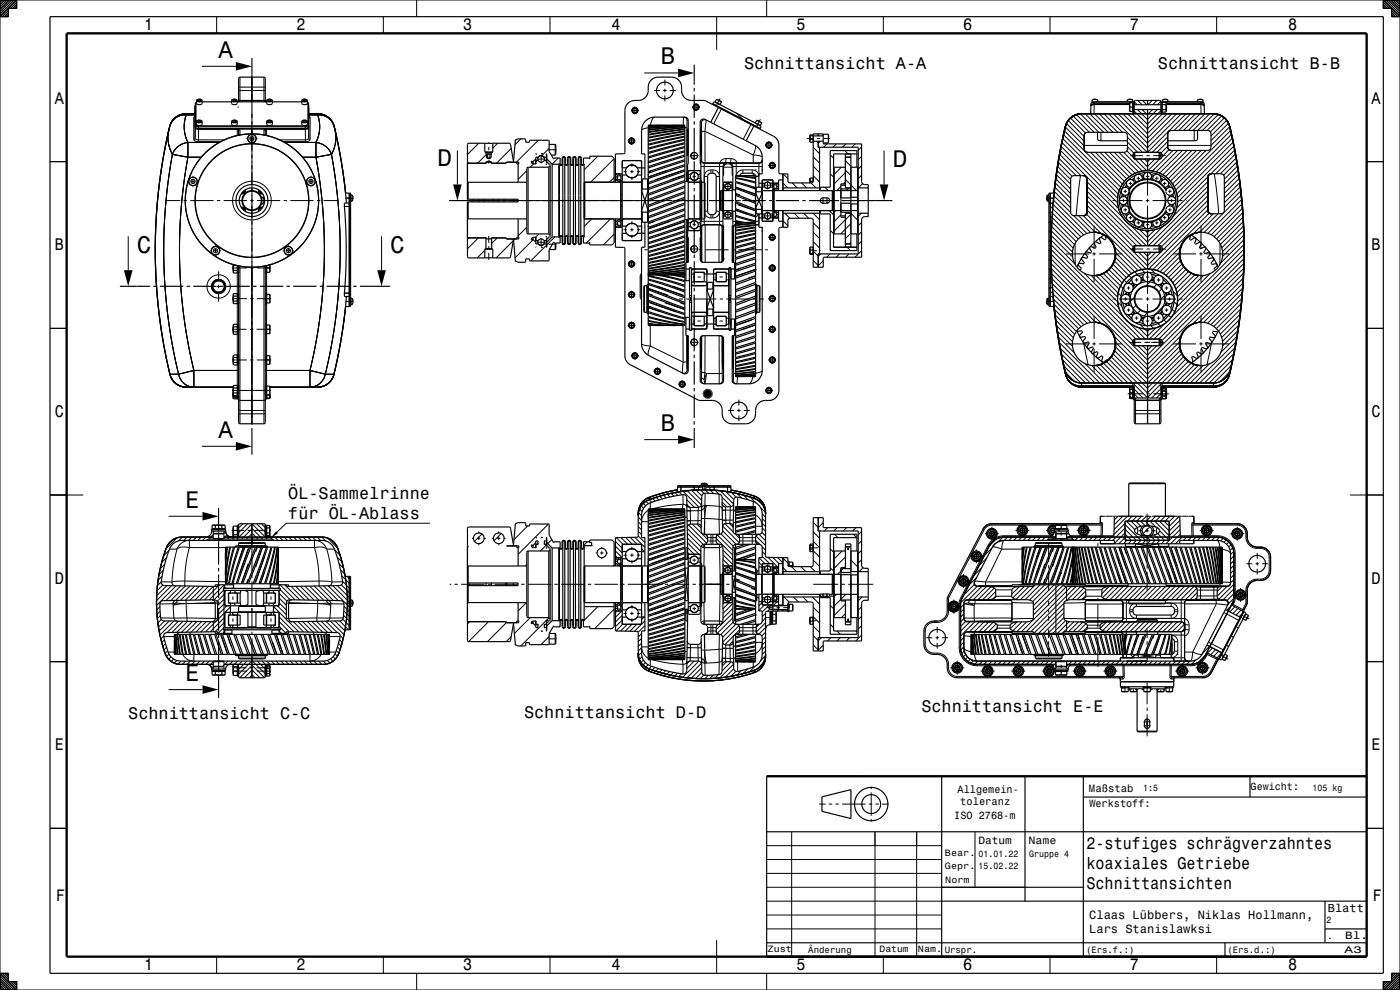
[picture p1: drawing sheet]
<svg xmlns="http://www.w3.org/2000/svg" width="420mm" height="297mm" viewBox="0 0 420 297" stroke-linecap="round" stroke-linejoin="round" font-family="sans-serif">
<defs><g id="words">
<g font-size="7.2">
<text x="65.6" y="17.3">A</text>
<text x="198.3" y="19.3">B</text>
<text x="131.2" y="49.9">D</text>
<text x="267.8" y="50.2">D</text>
<text x="41.1" y="75.9">C</text>
<text x="117.1" y="75.9">C</text>
<text x="65.6" y="131.3">A</text>
<text x="198.3" y="129.3">B</text>
<text x="55.6" y="152.3">E</text>
<text x="55.6" y="204.3">E</text>
</g>
<g font-size="5">
<text x="43.2" y="9.1">1</text>
<text x="88.9" y="9.1">2</text>
<text x="138.9" y="9.1">3</text>
<text x="183.5" y="9">4</text>
<text x="239" y="9.1">5</text>
<text x="288.9" y="9.1">6</text>
<text x="338.9" y="9.1">7</text>
<text x="386.5" y="9.1">8</text>
<text x="223.2" y="20.7">Schnittansicht A-A</text>
<text x="347.4" y="20.7">Schnittansicht B-B</text>
<text x="16.5" y="31.1">A</text>
<text x="411.5" y="31.1">A</text>
<text x="16.5" y="75.1">B</text>
<text x="411.5" y="75.1">B</text>
<text x="16.5" y="125.1">C</text>
<text x="411.5" y="125.1">C</text>
<text x="86.5" y="149.7">ÖL-Sammelrinne</text>
<text x="86.5" y="155.8">für ÖL-Ablass</text>
<text x="16.5" y="175.1">D</text>
<text x="411.5" y="175.1">D</text>
<text x="38.5" y="215.7">Schnittansicht C-C</text>
<text x="157.2" y="215.3">Schnittansicht D-D</text>
<text x="276.4" y="213.7">Schnittansicht E-E</text>
<text x="16.5" y="225.1">E</text>
<text x="411.5" y="225.1">E</text>
<text x="325.9" y="254.6">2-stufiges schrägverzahntes</text>
<text x="325.9" y="260.6">koaxiales Getriebe</text>
<text x="325.9" y="266.7">Schnittansichten</text>
<text x="16.8" y="270.4">F</text>
<text x="411.8" y="270.4">F</text>
<text x="43.2" y="291.1">1</text>
<text x="88.9" y="291.1">2</text>
<text x="138.9" y="291.1">3</text>
<text x="183.5" y="291">4</text>
<text x="239" y="291.1">5</text>
<text x="288.9" y="291.1">6</text>
<text x="338.9" y="291.1">7</text>
<text x="386.5" y="291.1">8</text>
</g>
<g font-size="3.6">
<text x="326.8" y="275.6">Claas Lübbers, Niklas Hollmann,</text>
<text x="326.8" y="279.9">Lars Stanislawksi</text>
</g>
<text font-size="3.5" x="398.3" y="273.7">Blatt</text>
<g font-size="3.2">
<text x="287.3" y="237.9">Allgemein-</text>
<text x="326.7" y="237.5">Maßstab</text>
<text x="286.3" y="245.6">ISO 2768-m</text>
<text x="288.1" y="241.6">toleranz</text>
<text x="326.8" y="242">Werkstoff:</text>
<text x="293.5" y="253.2">Datum</text>
<text x="308.5" y="253.2">Name</text>
<text x="403.6" y="281.7">Bl.</text>
</g>
<text font-size="3.1" x="375.2" y="236.9">Gewicht:</text>
<text font-size="2.9" x="403.4" y="285.9">A3</text>
<g font-size="2.8">
<text x="343" y="237.3">1:5</text>
<text x="393.8" y="237.2">105 kg</text>
<text x="283.5" y="256.7">Bear.</text>
<text x="293.6" y="257">01.01.22</text>
<text x="308.8" y="257">Gruppe 4</text>
<text x="283.5" y="260.7">Gepr.</text>
<text x="293.6" y="260.6">15.02.22</text>
<text x="283.6" y="264.9">Norm</text>
<text x="398" y="276.9">2</text>
<text x="398.3" y="281.7">.</text>
<text x="230.3" y="285.7">Zust</text>
<text x="242.5" y="285.8">Änderung</text>
<text x="263.9" y="285.7">Datum</text>
<text x="275.4" y="285.7">Nam.</text>
<text x="283.4" y="285.8">Urspr.</text>
<text x="325.8" y="285.8">(Ers.f.:)</text>
<text x="368.2" y="285.8">(Ers.d.:)</text>
</g>
</g></defs>
<g fill="none" stroke="#000" stroke-width="1.4" stroke-linecap="butt">
<path d="M211.5 118.2l.1 .2M211.5 118.1v.1M211.5 118.2l.1 .3M211.5 118v.1M211.6 117.9l-.1 .1M211.6 118.4v.1M211.6 117.8v.1M211.6 118.5l.3 .3M211.6 118.5l.2 .3M211.6 117.7v.1M211.7 117.7h-.1M211.8 117.6l-.1 .1"/>
<path d="M211.8 117.5v.1M211.8 118.8h.1M211.9 118.8l.1 .1M211.9 117.4l-.1 .1M212 117.4l-.1 .1M212 118.9h.2M212.1 117.4h-.1M212.1 118.9h.1M212.2 118.9h.1M212.2 117.3l-.1 .1M212.2 117.3l-.2 .1M212.2 117.3h.1"/>
<path d="M212.2 118.9h.2M212.3 117.3h-.1M212.3 117.3h.1M212.4 117.3h-.1M212.4 118.9h-.1M212.4 117.3l.4 .2M212.5 118.9h-.1M212.6 118.9h-.2M212.7 117.4l.1 .1M212.8 117.5l.1 .1M212.8 118.8l-.2 .1M212.9 118.7l-.1 .1"/>
<path d="M212.9 117.6l.1 .1M213 117.7l.1 .1M213 118.5l-.1 .2M213.1 117.8v.1M213.1 118.4l-.1 .2M213.1 117.9v.1M213.1 118.3v.1M213.1 118v.3M213.1 118v.1M213.1 118.2v.1M213.1 118.1v.1M230.2 169.7h.1"/>
</g>
<g fill="none" stroke="#000" stroke-width=".3">
<path d="M0 0h420v297h-420zM0 0h.1M.7 0l-.7 .7M1.4 0l-1.4 1.4M2.1 0l-2.1 2.1M2.5 3.2l-1.8 1.8M2.5 3.9l-1.1 1.1M2.5 4.6l-.4 .4M2.8 0l-2.8 2.8M3.5 0l-3.5 3.6M4.3 0l-4.3 4.3M5 0l-5 5"/>
<path d="M5 0v2.5h-2.5v2.5h-2.5M5 .7l-1.8 1.8M5 1.4l-1.1 1.1M5 2.1l-.4 .4M60.6 19.9h10.2M65 5v5M115 5v5M125 0v5M165 5v5M215 5v10M230 0v5M265 5v5"/>
<path d="M315 5v5M365 5v5M415 0v2.5h2.5v2.5h2.5M415 .6l1.8 1.9M415 1.4l1.1 1.1M415 2.1l.4 .4M415.1 0l4.9 4.9M415.8 0l4.2 4.2M416.5 0l3.5 3.5M417.2 0l2.8 2.8M417.5 3.2l1.9 1.8M417.5 3.9l1.1 1.1"/>
<path d="M417.5 4.6l.4 .4M417.9 0l2.1 2.1M418.6 0l1.4 1.4M419.3 0l.7 .7M55.6 34.5l.2-.4a5.9 5.9 0 0 0-5.4 6.2l.2 3 1.1 3M55.6 34.5a4.6 4.6 0 0 0-4.6 3.1M55.6 34.5h.3M55.9 34.5l-.6 2.2v1.9l.3 2.1 .8 2M55.9 34.1v.4M55.9 34.5h2.6M58.1 35.3v6.5M58.4 34.1h.1"/>
<path d="M58.5 35l-.4 .3M58.5 35v6.5M58.5 34.9l-.4 .4M58.6 31.8l-.1 3.2M58.6 38.3l-.1 3.2M58.8 30.9l-.2 .2M58.8 37.4l-.2 .2M58.9 30.2a1.11 1.11 0 0 0 1.7 0M58.9 36.5a1.11 1.11 0 0 0 1.7 0M59.2 29.9l.1-.1a.7 .7 0 0 1 1.2 .5 .95 .95 0 0 1-1.4-.3zM59.2 36.2l.1-.1a.7 .7 0 0 1 1.2 .4 .95 .95 0 0 1-1.4-.2zM59.6 37.7l-.1 4.3"/>
<path d="M69.5 30.2a1.11 1.11 0 0 0 1.7 0M69.5 36.5a1.11 1.11 0 0 0 1.7 0M69.7 29.9l.1-.1a.7 .7 0 0 1 1.2 .5 .95 .95 0 0 1-1.4-.3zM69.7 36.2l.1-.1a.7 .7 0 0 1 1.2 .4 .95 .95 0 0 1-1.4-.2zM71.2 39.1l.4 .2 .4-.4v1.6M71.2 39.1v1.6M71.2 32.1h.4M71.3 38.7l-.1 .4M71.6 27.1h8M71.6 26.1h8M71.6 30.5l.4-.2h7.2l.4 .2M72 23.1v7.4"/>
<path d="M75.6 34.2v4.5M75.6 39.7v1M79.2 23.1v7.4M79.9 38.7l.1 .4M80 39.1l-.4 .2-.4-.4v1.6M80 39.1v1.6M80 30.2a1.11 1.11 0 0 0 1.7 0M80 36.5a1.11 1.11 0 0 0 1.7 0M80.2 29.9l.2-.1a.7 .7 0 0 1 1.1 .5 .95 .95 0 0 1-1.4-.3zM80.2 36.2l.2-.1a.7 .7 0 0 1 1.1 .4 .95 .95 0 0 1-1.4-.2zM90.5 36.5a1.11 1.11 0 0 0 1.7 0M90.5 30.2a1.11 1.11 0 0 0 1.7 0"/>
<path d="M90.8 36.2l.1-.1a.71 .71 0 0 1 1.2 .4 .95 .95 0 0 1-1.4-.2zM90.8 29.9l.1-.1a.71 .71 0 0 1 1.2 .5 .95 .95 0 0 1-1.4-.3zM91.6 37.7v4.3M92.4 37.4l.2 .2M92.4 30.9l.2 .2M92.6 38.3v3.2M92.6 31.8v3.2M92.6 34.5h2.7M92.6 34.9l.4 .4M92.6 35l.4 .3M92.6 35v6.5M92.7 34.1h.1"/>
<path d="M93 35.3v6.5M95.3 34.5l.5 2.3 .1 2-.3 1.9-.8 2M95.3 34.1v.4M95.5 34.5a4.6 4.6 0 0 1 4.6 3.1M95.5 34.5l-.1-.4a5.9 5.9 0 0 1 5.3 6.2l-.1 2.9-1.2 3.1M95.5 34.5h-.2M189.3 33.1h2.3M190.5 32v2.3M193.3 21.9h10.1M194.5 38.3a2.41 2.41 0 0 0-2 .8M196.2 27.1h1.8M196.5 35.1a2.49 2.49 0 0 0-1.3 2.5"/>
<path d="M199 27.1h1M199.5 23.9v1.7M199.5 26.6v1M199.5 28.6v1.8M201 27.1h1.7M205.5 38.2l.6 .3M206.1 38.5l-.1 16 .1-.8M206.1 36.1v2.4M206.1 36.1a.84 .84 0 0 0-1-.9l-.1 2.4M206.1 36.1h.4M206.2 38.7l-.1 2M206.2 38.7l.2 .6"/>
<path d="M206.2 38.7h.1M206.3 38.7l.1 2M206.3 38.7l.1 .2M207.6 32.1h2.4M208.8 31v2.3M210.1 36.7l.3 .2M210.2 38.7v2M210.2 38.7h.2M210.2 38.7v.2M210.4 38.7v2M210.4 38.7l-.2 .6M210.4 36.9l.1 2.7"/>
<path d="M210.4 36.9a1 1 0 0 1 1.5-.9l-.4 3.4M210.5 39.6v8.9M211.5 39.4l-1 .2M211.5 39.4v9.5M211.5 39.4l14.5 7.1M213.9 31.1l.2 .2M214.7 31.6l-.1 .2M214.9 29.8l1.5 .8M216.1 29.5l-1.2 2.2M216.4 32.7l-2.3 4.5M221 34l1.9 1.9M225.3 37.3l-2.3 4.5"/>
<path d="M227 36.1l1.5 .8M227.1 38.1v.2M228.1 35.8l-1.1 2.1M319.4 39.3l16.8 16.8M319.6 38l-.3 1M319.6 38h.1M319.6 38.1l5.6 5.6M319.7 37.6l-.1 .4M320 37.1l5.2 5.2M320.5 36.2l4.7 4.7M321.2 35.4l4.4 4.5M322 34.8l4.8 4.9"/>
<path d="M322.9 34.4l5.4 5.3M324.1 34.2l5.6 5.5M324.5 34.1a5 5 0 0 0-4.9 3.9M325.5 34.2l5.6 5.5M326.3 39.7l-.7 .3-.3 .7M327 34.2l5.5 5.5M327.6 30.2a1.11 1.11 0 0 1 1.7 0M328.3 30.5l-.1 3.6M328.4 34.2l5.5 5.5M329.8 34.2l5.5 5.5M330.3 39.7v2.5M331.2 34.2l5.5 5.5"/>
<path d="M332.6 34.2l11.6 11.5M334 34.2l10.3 10.2M335.4 34.2l8.9 8.8M336.9 34.2l7.4 7.4M338.2 30.2a1.11 1.11 0 0 1 1.6 0M338.3 34.2l6 5.9M338.9 32.1h.1M339.7 34.2l4.6 4.5M339.9 33.3v.8M340.2 33.3l4.1 4M340.3 30.5l.9 .9M341.2 32.9l3.1 3"/>
<path d="M341.3 30.1l1.3 1.3M342.6 32.9l1.7 1.6M342.7 30.1l1.3 1.3M344 32.9l.3 .2M344.2 30.1l.1 .2M344.4 32.8l-.1 .2M345.7 30.1l-1.3 1.3M345.8 32.8l-1.5 1.6M347.1 30.1l-1.3 1.3M347.2 32.8l-2.9 3M348.2 32.1h.5M348.2 30.4l-1 1"/>
<path d="M348.2 33.2l-3.9 4M348.7 33.5v.6M348.7 30.2a1.11 1.11 0 0 1 1.7 0M348.7 34.1l-4.4 4.5M349.8 32.1h.2M350.2 34.1l-5.9 5.9M351.3 39.1l-.7 .3-.3 .7M351.6 34.1l-7.3 7.4M353 34.1l-8.7 8.8M354.4 34.1l-10.1 10.2M355.8 34.1l-11.5 11.6M357.2 34.1l-5 5"/>
<path d="M358.3 39.1v3.1M358.6 34.1l-5 5M359.2 30.2a1.11 1.11 0 0 1 1.7 0M360.1 34.1l-5 5M360.3 30.5v3.6M361.5 34.1l-5 5M362.9 34.1l-5 5M364.1 34.1a5 5 0 0 1 4.8 3.9M364.3 34.1l-5 5M365.5 34.4l-4.8 4.7M366.5 34.8l-4.4 4.3M367.3 35.4l-4.2 4.2"/>
<path d="M368 36.1l-4.7 4.7M368.5 37l-5.2 5.2M368.8 37.6l.1 .4M368.9 38h.1M368.9 38l-5.6 5.6h-13M368.9 38l.3 1M369.1 39.2l-16.8 16.8M15 48.5h5M51.7 46.3l-1.2 7.7-.9 8.2-.4 9.2v7.5l.4 8.5 .9 8.7 1.4 8.4 1.7 7.8M51.7 46.3l4.7 .9M56.2 54.4h.2M56.4 47.2l-1.3 7.9-.8 8.4-.4 8.3v7.5l.4 8 .9 7.7 1.2 8.1 1.8 8"/>
<path d="M56.4 42.7a5.5 5.5 0 0 0-4.7 3.6M56.4 47.2h4M56.4 42.7h9.4M56.4 42.7v4.5M57.4 54.4h1M57.9 52.7v.2M57.9 53.9v1M57.9 55.9v.2M58.1 41.8a1.21 1.21 0 0 0 1.4 .7M58.5 41.5l.3 .3 .7 .2M58.5 41.5l-.4 .3M59.4 54.4h.2"/>
<path d="M59.5 42h7.8M59.5 42v.5M59.5 42.5h6.7M73.9 41.6h.2M75.1 41.6h1M75.6 41.1v7.6M75.6 49.7v1M75.6 51.7v7M75.6 59.7v1M77.1 41.6h.2M83.8 42h7.8M84.9 42.5h6.7"/>
<path d="M85.4 42.7h9.4M90.8 47.2h4M91.6 54.4h.2M91.6 42v.5M92.6 41.5l-.3 .3-.7 .2M92.6 41.5l.4 .3M92.8 54.4h1M93 41.8l-.4 .5-1 .2M93.3 52.7v.2M93.3 53.9v1M93.3 55.9v.2M94.8 54.4h.2"/>
<path d="M94.8 42.7a5.5 5.5 0 0 1 4.6 3.6M94.8 47.2l1.2 7.6 .9 8.2 .4 8.5v7.5l-.5 8.5-.9 8.2-1.3 7.9-1.6 7.5M94.8 42.7v4.5M99.4 46.3l1.3 7.6 .9 8.7 .4 8.3v7.7l-.4 8.7-.9 8.5-1.3 8.1-1.8 8.4M99.4 46.3l-4.6 .9M103.6 59.4h2.1M137.2 45.2v10.1M143.6 43l-3.4 3.4M143.6 59.7v.9M145.9 46.3l-2.6 2.7M146.6 42.7v.4M146.6 44.1v1"/>
<path d="M146.6 46.1v.4M146.6 47.3v.4M146.6 48.2v.9M149.3 43l-1.5 1.4M149.6 59.7v.9M153.4 44.5l-4.4 4.5M156.2 41.7l-1.7 1.7M158 51.2l-2.6 2.6M158.4 50.2v20M159.6 48.5v.5M160.1 49.2l-1 1M160.8 46.2h.1"/>
<path d="M161 47.7h2.6M161 48.2l-.3 .3M161.5 42.1l-6.6 6.6M162.3 46.4v2.6M164 46.2v2.5M164.5 44.9h2.4M164.7 44.5l-2.2 2.2M166.5 43.3v3.2M167.5 47.4l-1.9 1.9M171.3 49.3l-.2 .1M172 48.5l-.2 .2M172.8 47.7l-.2 .2"/>
<path d="M179.3 46.9l-4.1 4.1M184.2 53.3l-1.4 1.4M184.2 47.6l-7 7.1M184.6 52.8l.7 .6M184.6 53.5l1.1 1.1M184.8 52.2l.6 .6M185.5 52.2l.5 .5M185.7 53.9l.4 .4M187.1 51.5h1M188.3 42.3h2.3M189.1 51.5h1M189.5 41.1v2.4"/>
<path d="M189.6 49v1M189.6 51v1M189.6 53v1M191.1 51.5h1M206.1 53.7h.1M206.1 51.7v2M206.1 51.7l.1 .4M206.1 51.7h.1M206.1 44.7l.1 2M206.1 40.7h.3M206.1 44.7h.3M206.1 40.7v4"/>
<path d="M206.1 51.7l.1 2M206.1 51.7v.2M206.2 46.7h.1M206.2 53.7v.8M206.4 46.5l-.1 .2M206.4 46.1l-.2 .6M206.4 44.7l-.1 2M206.4 40.7v4M206.7 52.9h.1M207 46.7h2.6M207.8 52.9h1M208.3 45.4v2.6"/>
<path d="M208.3 51.4h.1M208.3 52.4v1M208.3 54.4v.1M209.8 52.9h.1M210.2 44.7v2M210.2 40.7v4M210.2 40.7h.2M210.2 44.7h.2M210.2 46.1l.2 .6M210.2 46.5v.2M210.2 46.7h.2M210.3 49.9l6.6 .1"/>
<path d="M210.3 47.9v1.3M210.3 47.9l.3 .7 .7 .3M210.3 47.9v.2M210.3 47.9h.1M210.4 44.7v2M210.4 40.7v4M211.3 48.9v5.8M211.3 48.9h4.6M211.3 48.9h.1M213.3 51a2 2 0 0 0-2 2h1M213.3 51h.6M213.3 51v1"/>
<path d="M213.9 51h.1a2.01 2.01 0 0 1 1.9 2h-1M213.9 51v1M215.9 48.9l-.1 18.5M215.9 48.9l2 .1M216.9 50v2.7M216.9 50l.2 .2h2.6l.2-.2M217.2 55.9h2.3M217.6 48.8l-.5 .1M217.6 48.8l.2 .1M217.6 48.8h1.5M217.8 48.9h-6.5M217.8 48.9h-.2"/>
<path d="M217.8 47.6a2.04 2.04 0 0 0-1.9 1.3M217.8 47.6l-.2 1.2M217.8 47.6h1.5M217.9 49l-.7 .2-.3 .8M217.9 49l.2 .2 .8-.2M218.4 54.8v2.2M218.9 49l.7 .3 .3 .7M218.9 48.9h8.8M218.9 48.9h.2M219.1 48.8l.5 .1M219.1 48.8l-.2 .1M219.3 47.6a2.04 2.04 0 0 1 1.9 1.3"/>
<path d="M219.3 47.6l-.2 1.2M219.9 50v2.7M220.9 48.9l-2 .1M220.9 48.9v3.9a2 2 0 0 1 2-1.8M222.9 51h2.8M222.9 51v1M225.7 51a1.99 1.99 0 0 1 2 1.8M225.7 51v1M226 46.5l2.1 .3 .6 .4M226 46.5v2.4M226 52v.7M226.5 43.6a3.3 3.3 0 0 1-.5 2.9"/>
<path d="M226.7 53h1M227.7 48.9l.6-.2 .4-.8-.2 .6-.6 .4h-7M227.7 48.9v3.9M227.7 52.8l-1 .1M228.7 49.9l-8.8 .1M229 55.6h2.5M229.5 43.5h2.3M230.3 54.3v2.5M230.5 49.6h2.3M230.7 42.4v2.3M231.7 48.5v2.3M232.6 56.5l-.3 .4"/>
<path d="M232.7 55l-.4 .4M233.5 55l-.6 .5M233.6 56.3l-.4 .4M233.6 55.6l-.6 .5M234.9 54.9l1.4 1.5M235 52.2l1.4 1.4M237.6 54.9l1.6 1.5M240.5 54.9l1.5 1.5M242.1 41.6h1.9M243 54.4h.1M243.3 54.9l1.5 1.5M243.9 54.4h.1"/>
<path d="M244 52.7l1.9 1.9M244 47l1.9 1.9M244 44.2l1.9 1.9M244 49.9l1.9 1.9M245 42.4l.5 .5M245 41.6h1M246.1 42.4l-.6 .6M246.9 59.1v2.1M247 41.6h2M247.4 56.2l1 1M248.1 43.2l-1 1M248.1 59.1v2.1"/>
<path d="M248.5 40.3v2.6M249.1 46.5l1 1M249.1 52.1l1 1M250.9 43.2l-1 1M252.3 56l-1.2 1.2M252.4 50.2l-2.1 2.1M253.4 45.2l1 1M253.6 54.6l-.5 .6M253.6 51.8l-3.3 3.3M253.6 53.9l3.3 3.3M253.6 48.2l1.7 1.7M253.6 51l1.7 1.7"/>
<path d="M253.7 43.2l-1 1M254.4 56.7l-.5 .5M256.6 43.2l-1 1M258.5 49.7l-1 1.1M258.5 46.9l-1 1M258.5 44.1l-1 1M258.5 52.6l-1 1M258.8 55.1l-1.3 1.3M260.5 56.2l-.2 .2M265.2 45.2v10.1M314.2 59.4h2.1M316.2 58.7l5 5"/>
<path d="M316.3 57.4l4.9 4.9M316.5 56.2l4.7 4.7M316.6 54.9l4.6 4.6M316.8 53.7l4.4 4.4M317 52.4l4.2 4.3M317.1 51.2l4.1 4.1M317.3 50l3.9 3.8M317.5 48.8l4.1 4.1M317.7 47.6l5.2 5.1M317.9 46.3l6.4 6.4M318.2 45.2l17.4 17.4M318.4 44l16.9 16.9"/>
<path d="M318.6 42.8l16.7 16.7M318.8 41.6l16.7 16.6M319.1 40.4l16.7 16.7M324.1 52.7l-1.2 12M325 52.7l.7 .3 .3 .7M325 52.7l.8 .3 .2 .7M325.2 52.7l.7 .3 .3 .7M325.2 40.7h.1M325.2 44.7h.1M325.3 44.7l.2 .7 .8 .3M325.3 40.7v4M325.3 43.6h12.9"/>
<path d="M326 53.7h.2M326 53.7v10M326.2 53.7v10M326.2 54.6l10.6 10.7M326.2 56l17.7 17.7M326.2 57.4l16.3 16.3M326.2 58.8l14.9 14.9M327.2 45.7l9.9 9.9M328.6 45.7l8.7 8.7M330 45.7l8 8M331.4 45.7l7.4 7.3M332.8 45.7l6.8 6.8"/>
<path d="M334.3 45.7l6.2 6.3M335.7 45.7l5.9 5.9M336 57.4h.1M337 58.6v.1M337 59.7v1M337.1 57.4h1M337.1 45.7l5.6 5.6M337.6 55.8v.1M337.6 56.9v1M337.6 58.9v.1M337.6 55h.1M338.1 45.3l1.8 1.8"/>
<path d="M338.2 41.2l4.6 4.5M338.2 42.6l3.2 3.1M338.2 44l1.9 1.9M338.6 55h1M339.1 57.4h.1M339.1 53.5h.1M339.1 54.5v1M339.1 56.5v.1M339.2 46.7h3.7M339.9 53.5h.1M340.5 47.7l3.5 3.5M340.6 55h.1"/>
<path d="M341 53.5h1M341.5 51.9v.1M341.5 53v1M341.5 55h.1M341.9 47.7l2.4 2.3M342.7 52.9h.1M343 53.5h.1M343.3 47.7l1 .9M343.8 52.9h1M343.9 46.7h1M344.3 48.5v.2M344.3 49.7v1"/>
<path d="M344.3 51.4h.1M344.3 51.7v7M344.3 59.7v1M345.1 47.7l-.8 .8M345.5 53.5h.1M345.8 52.9h.1M345.9 46.7h3.8M346.5 47.7l-2.2 2.2M346.5 53.5h1M347 51.9v.1M347 53v1M347 55h.1"/>
<path d="M347.8 55h.1M347.9 47.7l-3.5 3.5M348.5 53.5h.1M348.9 55h1M349.4 53.5h.1M349.4 54.5v1M349.4 56.5v.1M349.4 57.4h.1M350.3 42.5l-3.2 3.2M350.3 43.9l-2 2M350.3 41.1l-4.7 4.6M350.3 40.1h.1"/>
<path d="M350.3 44.1h.1M350.3 44.1l.3 .7 .7 .3M350.3 40.1v4M350.5 57.4h1M350.7 44.9l-1.9 1.9M350.9 55h.1M351 55.8v.1M351 56.9v1M351 58.9v.1M351.5 58.6v.1M351.5 59.7v1M351.9 45.1l-6.2 6.2"/>
<path d="M352.5 57.4h.1M353.3 45.1l-6.4 6.4M354.7 45.1l-6.8 6.8M356.1 45.1l-7.3 7.3M357.5 45.1l-7.8 7.9M359 45.1l-8.5 8.5M360.4 45.1l-9.2 9.2M361.8 45.1l-10 10.1M362.3 58.8l-15 14.9M362.3 57.4l-16.4 16.3M362.3 55.9l-17.8 17.8M362.3 54.5l-10.3 10.3"/>
<path d="M362.3 53.1h.2M362.3 53.1l-9.3 9.3M362.3 53.1v10M362.5 53.1v10M363.5 52.1l-.7 .3-.3 .7M364.3 52.1l1.3 12M369.4 40.3l-16.7 16.7M369.7 41.5l-16.7 16.6M369.9 42.6l-16.7 16.8M370.2 43.8l-16.9 16.9M370.4 45l-7.1 7.1-.7 .3-.3 .7M370.6 46.2l-5.9 5.9"/>
<path d="M370.8 47.4l-4.7 4.7M371 48.6l-3.9 3.9M371.2 49.8l-3.9 4M371.4 51.1l-4.1 4.1M371.6 52.3l-4.3 4.3M371.8 53.5l-4.5 4.5M371.9 54.8l-4.6 4.6M372.1 56.1l-4.8 4.7M372.2 57.3l-4.9 5M372.4 58.6l-11.2 11.1M372.5 59.9l-10.1 10.1M410 48.5h5"/>
<path d="M38.5 70.9v10.2M49.6 60.2h4.5M55.1 60.2h1M57.1 60.2h7M63 75.2h.2M64.1 75.2h1.1M64.7 73.5v.2M64.7 74.7v1M64.7 76.7v.2M65.1 60.2h1M66.1 75.2h.2M67.1 60.2h7"/>
<path d="M72 79.8v47.3M75.1 60.2h1M75.6 61.7v7M75.6 69.7v1M75.6 71.7v7M75.6 79.7v1M77.1 60.2h7M79.2 79.8v47.3M84.8 75.2h.2M85.1 60.2h1M86 75.2h1M86.5 73.5v.2"/>
<path d="M86.5 74.7v1M86.5 76.7v.2M87.1 60.2h7M88 75.2h.2M95.1 60.2h1M97.1 60.2h4.5M103.2 61.9h2M114.5 70.9v10.2M135.1 60.2h.4M136.5 60.2h1M138.5 60.2h7M143.5 71.4l-3.3 3.2"/>
<path d="M145.4 75.1l-2.2 2.3M146.5 60.2h1M146.6 70.8v2.1M146.6 73.9v1M146.6 75.9v2.1M148.5 60.2h7M149.2 71.4l-1.7 1.7M154.5 71.7l-5.7 5.7M156.5 60.2h1M158.1 68.1l-2.7 2.7M158.5 60.2h7M159.6 71.3v.6"/>
<path d="M160 71.9l-5.5 5.4M160.8 74.2h.1M161 72.7h2.6M161.7 70.2l-1 1M162.3 71.4v2.6M163.9 73.6l-4.7 4.7M164 71.6v2.6M164.6 73.3h2.3M166.4 71.1l-2.4 2.4M166.5 60.2h1M166.5 72.9v2M168.5 60.2h7"/>
<path d="M170.4 72.7l-.1 .2M171.2 71.9l-.2 .2M172 71.1l-.2 .2M176.5 60.2h1M177.5 65.7l-2.2 2.2M178.5 60.2h7M183.2 65.7l-7.3 7.2M184.3 70.2l-3.3 3.3M184.6 66.9l1.3 1.3M184.6 67.6l.6 .6M184.8 66.4l.5 .4M185.3 66.1l.3 .3"/>
<path d="M185.7 65.8l.4 .5M186.1 67.7l.1 .1M186.5 60.2h1M187.1 68.9h1M188.3 79.2h2.3M188.5 60.2h12.5M189.1 68.9h1M189.5 78v2.4M189.6 66.4v1M189.6 68.4v1M189.6 70.4v1M191.1 68.9h1"/>
<path d="M192.2 74.9h.1M193.3 74.9h1M195.3 74.9h.1M202 60.2h1M204 60.2h7M206 65.9v12.8M206.3 70.2l-.1-1.5-.1 10M206.3 71.2v7.5M206.7 67.4h.1M207 74.7h2.6M207.8 67.4h1M208.3 65.9h.1"/>
<path d="M208.3 66.9v1M208.3 68.9v.1M208.3 73.4v2.6M209.8 74.9h.8M209.8 67.4h.1M210.1 77.7v.3M210.1 77.7h.1M210.3 71.2l-.1 7M210.3 70.2l.1-1.5 .1 9.8M210.3 67.6v.8M210.3 66.4h6.6M210.3 68.4h.1"/>
<path d="M210.3 68.3v.1M210.5 67.8v10.8M211.3 65.7v1.7M211.3 67.4h4.5M211.3 67.4l-.7 .3-.3 .7M211.3 67.4h.1M211.5 64.3a1.99 1.99 0 0 0 1.8 1.1M211.5 63.4h.8M211.5 67.4l.1 11.3M211.6 74.9h7M212 60.2h.1M213.3 65.4h.6"/>
<path d="M213.3 64.4v1M213.9 64.4v1M214.9 63.4l1 .1a2 2 0 0 1-2 1.9M215.7 67.4v11.3M215.8 60.2h4.4M215.8 67.4h.1M215.8 67.4l.8 .3 .2 .7M216.6 67.8v10.7M216.8 68.3v.1M216.8 68.4h.1M216.9 67.6l-.1 .8M216.9 78.2l-.1-9.5-.1 9.8"/>
<path d="M217.1 77.7l-.1 .3M217.1 77.7h.1M217.2 64.4h2.3M218.4 63.3v2.2M219.6 74.9h1M219.8 78.7l.1-10 .2 10M219.9 67.6v.8M219.9 66.4h.8M219.9 68.4h.1M219.9 68.3v.1M220.1 67.8v10.9M220.2 67.6l.5-.2-.6 .5-.2 .5z"/>
<path d="M221.2 60.2h1M221.6 74.9h7M223.2 60.2h4.5M226.7 66.4h1M227.5 64.2l-.8 .9M227.7 64.2v3.2h-1M228.6 66.4h.1M228.6 68.2l.1 .2-.1-.2M229 64.8h2.5M229.6 74.9h.8M230.3 63.5v2.5M230.5 71.2h2.3"/>
<path d="M231.7 70v2.4M231.7 79.2v2.4M232.8 64.9l-.6 .5M232.8 63.4l-.5 .5M233.2 63.7l-.2 .2M233.6 64.8l-.6 .6M233.6 64.1l-.6 .5M234.9 66.2l1.5 1.5M235.4 64l1.5 1.5M238.3 64l1.5 1.5M241.1 64l1.5 1.5M242.9 75.2h.2"/>
<path d="M243.9 75.2h.1M243.9 64l2 1.9M244 60.2h7.5M244 66.8l1.9 1.9M244 69.7l1.9 1.9M244 72.5l1.9 1.9M244 75.3l1.5 1.5M244 78.2l1.5 1.5M244.1 75.2h1M246.1 75.2h.1M246.2 76.2l-.7 .7M247 78.2l-1.5 1.5"/>
<path d="M248.8 63.2l1.3 1.3M249 76.2l-1 1M249.1 69.1l1 1M249.1 74.8l.4 .4M250.7 63.2l-.4 .4M251.9 76.2l-1 1M252.3 64.4l-2 2M252.5 60.2h1M254.1 74.2l1 1M254.5 60.2h7.5M254.7 76.2l-1 1M255.3 67.1l-3.1 3.1"/>
<path d="M255.3 64.3l-5 5M255.3 64l2 2M255.3 72.8l-.4 .4M255.3 69.9l-1.7 1.7M258.4 64l-.9 .9M258.5 69.6l-1 1M258.5 66.7l-1 1M258.5 75.2l-2 2M258.5 72.4l-1 1M260.5 64.7l-.3 .3M314.9 60.9l-.2 .2M315.1 77.7l-.4 .4"/>
<path d="M315.1 74.9l-.4 .4M315.1 72.1l-.4 .4M315.1 69.2l-.4 .4M315.1 66.4l-.4 .4M315.1 63.6l-.4 .4M315.1 61.9l9.1 9.1M315.1 63.3l8.4 8.4M315.1 64.7l7.8 7.8M315.1 66.1l7.3 7.3M315.1 67.5l6.9 6.9M315.1 68.9l6.7 6.7M315.1 70.3l6.7 6.8"/>
<path d="M315.1 71.8l7.4 7.3M315.1 73.2l22.2 22.2M315.1 74.6l27.1 27.1M315.1 76l25.7 25.7M315.1 77.4l24.8 24.9M315.1 78.8l29.2 29.2M315.5 60.9l9.6 9.6M316.1 60l10 10M319.8 76.2h6.9M322.1 64.7l5.1 5.1M322.5 73l.1 6.4M323.6 64.7l4.9 5"/>
<path d="M326 64.3l17.4 17.4M326 63.7l-.3 .7-.7 .3 5.3 5.3M326 63.7h.2M326 63.7l-.3 .7-.7 .3M326.2 63.7l-.3 .7-.7 .3M326.2 60.3l13.8 13.8M326.2 61.7l18.1 18M326.2 63.1l17.6 17.6M327.7 76.2h1M328.1 69.7a6.5 6.5 0 0 1 6.5 6.5 6.5 6.5 0 0 1-6.5 6.5 6.5 6.5 0 0 0 6.5-6.5 6.5 6.5 0 0 0-6.5-6.5zM328.2 69.7a6.5 6.5 0 0 1 6.5 6.5 6.5 6.5 0 0 1-6.5 6.5M328.2 75.7v1"/>
<path d="M328.2 77.7v6.9M328.2 67.7v7M329.7 76.2h7M332.6 60.2h.2M333.8 60.2h1M333.9 79.3l4 4M334.4 78.3l5 5.1M334.4 74.1l7 7M334.7 77.2l4.8 4.9M334.7 75.9l6.5 6.4M335.5 60.2h.1M335.8 60.2h7"/>
<path d="M336 62.9h.1M337 61.7h.1M337.1 62.9h1M337.6 61.4h.1M337.6 62.4v1M337.6 64.4v.1M337.6 65.3h.1M338.6 65.3h1M338.8 62.5l-.1 .1M339.1 62.9h.1M339.1 67.5l5.2 5.2M339.1 63.7v.1"/>
<path d="M339.1 64.8v1M339.1 66.8v.1M339.2 74.7h3.7M339.9 66.9h.1M340.6 65.3h.1M341 66.9h1M341.5 65.3v.1M341.5 66.4v1M341.5 68.4h.1M341.6 75.7l2.7 2.6M341.9 68.9l2.4 2.4M342.7 67.4h.1"/>
<path d="M343 66.9h.1M343 75.7l1.3 1.2M343.5 69.1l.8 .7M343.8 67.4h1M343.8 60.2h1M343.9 74.7h1M344.3 61.7v7M344.3 68.9v.1M344.3 69.7v1M344.3 71.7v.2M344.3 79.2v1M344.8 69.2l-.5 .5"/>
<path d="M345.4 75.7l-1.1 1.1M345.5 66.9h.1M345.8 67.4h.1M345.8 60.2h7M345.9 74.7h3.8M346.5 69l-2.2 2.2M346.5 66.9h1M346.8 75.7l-2.5 2.5v-.2M347 65.3v.1M347 66.4v1M347 68.4h.1M347.8 65.3h.1"/>
<path d="M348.2 75.7l-3.9 3.9M348.5 66.9h.1M348.8 67.3l.4 .4M348.9 65.3h1M348.9 67.9l-4.6 4.7M349.4 63.7v.1M349.4 64.8v1M349.4 66.8v.1M349.4 62.9h.1M350.5 62.9h1M350.9 65.3h.1M351 61.4h.1"/>
<path d="M351 62.4v1M351 64.4v.1M351.5 61.7h.1M351.8 76.2h7M352.5 62.9h.1M353 60.2h.1M353.8 60.2h1M353.8 75.7l-5.8 5.8M353.9 77.1l-4.9 4.9M354.1 78.2l-4.3 4.4M354.2 73.9l-7.2 7.3M354.6 79.2l-4.1 4.1"/>
<path d="M355.8 60.2h.2M355.9 71.6a6.5 6.5 0 0 1 4.5-1.9 6.5 6.5 0 0 0-6.4 6.5 6.5 6.5 0 0 0 6.4 6.5 6.5 6.5 0 0 1-6-4.1 6.5 6.5 0 0 1 1.5-7zM359.8 76.2h1M360.3 67.7v7M360.3 75.7v1M360.3 77.7v6.9M360.3 69.7a6.5 6.5 0 0 0-6.5 6.5 6.5 6.5 0 0 0 6.5 6.5M361.8 76.2h7M362.3 63l-17.7 17.7M362.3 61.6l-14 14M362.3 60.2l-13.8 13.8M362.3 63.1h.2"/>
<path d="M362.3 63.1l.3 .7 .7 .3M362.5 63.1l.3 .7 .7 .3M362.8 64l-16.9 16.8M364 64.1l-5.9 6M365.4 64.1l-5.5 5.6M366 73l-.1 6.4M372.6 61.2l-9.2 9.2M372.7 62.5l-8.5 8.5M372.8 63.8l-7.8 7.9M372.9 65.2l-7.3 7.2M372.9 66.5l-6.8 6.8M373 67.9l-6.5 6.4"/>
<path d="M373.1 69.2l-6.3 6.3M373.1 79.1l-28.8 28.8M373.1 72l-6.9 6.9M373.1 70.6l-6.3 6.3M373.2 77.6l-24.6 24.6M373.2 76.2l-25.5 25.5M373.2 74.7l-27 27M373.2 73.3l-21.5 21.5M15 98.5h5M61 85.9h3.1M65.1 85.9h1M65.6 81.4v3"/>
<path d="M65.6 85.4v1M65.6 87.4v3.1M67.1 85.9h3M69.7 98.8h4.3M69.7 89.6h4.4M69.8 80.4h4.3M71.2 81.8v6.4M71.2 91v6.4M75 98.8h1M75.1 89.6h1M75.1 80.4h1M75.6 81.7v4.5"/>
<path d="M77 98.8h4.3M77.1 89.6h4.3M77.1 80.4h4.3M80 81.6v6.8M80 90.8v6.8M80 100v6.8M103.2 87.9h2M103.6 90.4h2.1M188.3 97.6h2.3M188.3 88.4h2.3M189.5 87.2v2.4M189.5 96.4v2.4"/>
<path d="M195.1 97.6v6.2M203.7 89.7h1.2M204.9 97.6v11M205.9 89.7h1M206.8 90.7h.7M206.8 88.7h.7M207.9 89.7h7M208 96.3h.3M208 83.1h.3M209.3 96.3h1M209.3 83.1h1M211.3 96.3h.3"/>
<path d="M211.3 83.1h.3M214.1 82.2v1.8M214.1 95.5v1.8M214.6 96.3h.3M214.6 83.1h.3M215.9 96.3h1M215.9 83.1h1M215.9 89.7h1M217.9 96.3h.3M217.9 83.1h.3M217.9 89.7h7M218.6 82.2v1.8"/>
<path d="M218.6 95.5v1.8M218.6 90.7h.7M218.6 88.7h.7M225.9 89.7h1M227.9 89.7h1.2M230.5 98.8h2.3M230.5 89.6h2.3M230.5 80.4h2.3M231.7 88.4v2.4M231.7 97.6v2.4M314.2 90.4h2.1M315.1 86.2l-.4 .4"/>
<path d="M315.1 83.4l-.4 .4M315.1 80.5l-.4 .4M315.1 80.2l29.2 29.2M315.1 81.7l15.4 15.4M315.1 83.1l13.6 13.6M315.1 84.5l12.2 12.2M315.1 85.9l11.1 11.1M315.1 87.3l10.1 10.1M315.1 88.7l.2 .2M316.1 89.7l8.2 8.3M316.2 91.3l7.4 7.3M316.4 92.9l6.5 6.5"/>
<path d="M316.6 94.5l5.8 5.8M316.8 96.1l5.2 5.2M317 97.7l4.8 4.8M317.2 99.4l4.6 4.5M325.3 81.9l10.4 10.5M327.3 82.6l9.3 9.2M328.1 96.7a6.5 6.5 0 0 1 6.5 6.5 6.5 6.5 0 0 1-6.5 6.5 6.5 6.5 0 0 0 6.5-6.5 6.5 6.5 0 0 0-6.5-6.5zM328.2 96.7a6.5 6.5 0 0 1 6.5 6.5 6.5 6.5 0 0 1-6.5 6.5M328.2 94.7v7M328.8 82.6l6.5 6.6M330 82.4l6.3 6.4M331 82l4.7 4.8"/>
<path d="M331.9 81.5l5 5M332.6 89.7h.2M332.7 80.9l4 4M333.4 80.2l4.6 4.6M333.8 89.7h1M335.8 89.7h7M336.7 93h.4M336.7 86.4h.4M337.5 95.6l.1 .2M337.6 95.7l.7 .7-.2-.2M337.7 87.9v.3M337.7 89.2v1"/>
<path d="M337.7 91.2v.3M338.1 93h1M338.1 86.4h1M338.4 96.6l5.2 5.1M338.6 84.6v.3M338.6 85.9v1M338.6 87.9v.3M338.6 91.2v.3M338.6 92.5v1M338.6 94.5v.3M338.7 90.7l.2 1M338.9 87.8l-.2 .9"/>
<path d="M339.1 95.4h.4M339.1 84h.4M339.9 93.4l.7 .7M340 93h.4M340 86.4h.4M340.3 89.3l-1.2 1.1M340.5 95.4h1M340.5 84h1M340.6 85.3l-.7 .7M340.8 91.6l-.9 .9M341 82.2v.3M341 83.5v1"/>
<path d="M341 85.5v.3M341 93.6v.3M341 94.9v1M341 96.9v.3M341.3 85.5l-1.3 1.2M341.6 98.3l2.7 2.7M342.1 93.1l-.8 .8M342.1 97.4l2.2 2.1M342.3 95l1 .3M342.4 96.3h.4M342.4 83.1h.4M342.5 95.4h.3"/>
<path d="M342.5 84h.3M343.3 84.1l-1 .3M343.8 89.7h1M343.8 96.3h1M343.8 83.1h1M344.3 81.2v7M344.3 89.2v1M344.3 91.2v7M344.3 99.2v1M344.3 93.7l-1.1 1.1M344.9 98.7l-.6 .7M345 84.6l-1.2 1.1"/>
<path d="M345.2 97.6l.9 .9M345.2 84.1l1 .3M345.3 80.8l1.3 1.2M345.7 95.4h.4M345.7 84h.4M345.8 89.7h7M345.8 96.3h.3M345.8 83.1h.3M346.2 95l-1 .3M346.7 98.4l-2.4 2.4M347.1 85.3l-.9 .9M347.1 95.4h1"/>
<path d="M347.1 84h1M347.4 97.1l.8 .7M347.6 82.2v.3M347.6 83.5v1M347.6 85.5v.3M347.6 93.6v.3M347.6 94.9v1M347.6 96.9v.3M347.9 85.3l.7 .7M348.2 93h.3M348.2 86.4h.3M348.5 86.7l-.9 .9"/>
<path d="M348.6 93.4l-.7 .7M349 91.9l-2.6 2.5M349.1 95.4h.3M349.1 84h.3M349.2 96l.7 .7M349.4 88.7l-1.1 1.1M349.4 97.2l-4.6 4.5M349.5 93h1M349.5 86.4h1M349.6 87.8l.3 .9M349.9 90.7l-.3 1M350 84.6v.3"/>
<path d="M350 85.9v1M350 87.9v.3M350 91.2v.3M350 92.5v1M350 94.5v.3M350.6 94.6l.7 .7M350.9 87.9v.3M350.9 89.2v1M350.9 91.2v.3M351.5 93h.3M351.5 86.4h.3M351.6 92.8l.8 .7"/>
<path d="M351.9 87.4l1.3 1.3M352.2 90.5l.9 .9M353.8 89.7h1M355.1 80.1l-3.9 3.9M355.8 89.7h.2M355.8 80.8l-4 4M355.9 98.6a6.5 6.5 0 0 1 4.5-1.9 6.5 6.5 0 0 0-6.4 6.5 6.5 6.5 0 0 0 6.4 6.5 6.5 6.5 0 0 1-6-4.1 6.5 6.5 0 0 1 1.5-7zM356.6 81.5l-4.2 4.2M357.4 82l-4.7 4.7M358.5 82.4l-5.4 5.4M359.6 82.6l-6.3 6.4M360.3 94.7v7"/>
<path d="M360.3 96.7a6.5 6.5 0 0 0-6.5 6.5 6.5 6.5 0 0 0 6.5 6.5M361.1 82.6l-7.8 7.8M363 82.1l-10.1 10.1M371.4 99.2l-4.6 4.6M371.6 97.6l-4.8 4.8M371.8 95.9l-5.3 5.3M372 94.3l-5.9 5.9M372.2 92.7l-6.6 6.6M372.3 91.2l-7.4 7.4M372.5 89.6l-8.4 8.3M372.6 88l-9.3 9.4M372.8 86.5l-10.5 10.5"/>
<path d="M372.9 85l-11.8 11.7M372.9 83.5l-13.2 13.2M373 82l-15.1 15.1M373.1 80.5l-28.8 28.8M410 98.5h5M50.9 111.9l.1 .4h2.6M51 112.5l.1 .2M51.2 113.1a5 5 0 0 0 4.6 3M58.2 111.1v5a4.8 4.8 0 0 1-4.6-3.8M58.2 111.1h13.4M58.2 111.1l-4.6 1.2M69.6 117.1h11.7"/>
<path d="M69.8 108h4.2M69.9 118.1h.1M71.2 100.2v6.4M71.2 109.4v6.3M71.2 118.1h.4M75 108h1M77.1 108h4.2M79.5 111.1h13.5M79.9 118.1h.1M80 109.2v6.8M93 111.1v5a4.8 4.8 0 0 0 4.6-3.8M93 111.1l4.6 1.2"/>
<path d="M99.9 113.1a5 5 0 0 1-4.6 3M100.1 112.5v.2M100.3 111.9l-.1 .4h-2.6M189.3 106.7h2.3M190.5 105.6v2.3M192.5 103.1l.6 .4 2 .3M195.1 103.8l9.8 4.8M195.1 103.8l-.3 .6a2.47 2.47 0 0 0-.2 2.3M196.1 111.4h2.3M197.2 110.2v2.4M203.5 115.3h2.3M204.6 114.1v2.3"/>
<path d="M204.9 108.6l-.2 3.3a1 1 0 0 0 1.4-.9M206 100.7l.1 7.7M206.1 108.4v2.6M206.1 100.7l.1 10 .1-10M206.1 108.4l-1.2 .2M206.1 111l.4 .2M207 102.7h2.6M208.3 101.4v2.6M210.1 114.1h.3M210.1 101.4v.3M210.4 114.1l.3 .7 .7 .3M210.4 114.1h.1"/>
<path d="M210.5 113.1l-.1 1M210.5 113.1l.2 .5 .5 .2M210.5 111.6v1.5M210.5 111.6l1 .2M210.5 100.9l-.1 9.8-.2-9.5M210.5 100.9v10.7M211.2 118.1h2.3M211.2 113.8l.2 1.3M211.4 115.1h.1M211.5 111.8l-.3 2M211.5 111.8l.5 .3M211.5 100.7v11.1"/>
<path d="M212 112.1l-.6 3M212 112.1l-.8 1.7M212.3 117v2.3M215.7 100.7l.1 11.4M215.8 112.1l-.1 3a.99 .99 0 0 0 1-1M215.8 112.1h-3.8M216.6 100.9l.1 10.9M216.7 100.9l.1 9.8 .1-9.5M216.7 111.8l-.9 .3M216.7 111.8v2.3M216.7 114.1h.4M217 101.4l.1 .3"/>
<path d="M219.7 114.1h.3M219.8 100.7l.1 10 .2-3.6M219.8 106.8l.3 .3M220 111.8l.7 .2M220 111.8v2.3M220.1 107.1l-.1 4.7M220.1 100.7v1.1zM220.1 101.8v5.3M220.1 101.8l-.3 .1M221.2 113l-.2 2.1a.89 .89 0 0 1-1-1M221.7 119.9v1.7M225.9 113a2.33 2.33 0 0 1-1.2 2.1"/>
<path d="M228.7 111.1a2.18 2.18 0 0 1-2 .9M229.5 117.1h2.3M230.5 108h2.3M230.7 116v2.3M231.7 106.8v2.4M317.5 101l4.8 4.9M317.8 102.8l12.1 12.1M318.1 104.5l10.4 10.4M318.5 106.3l8.6 8.6M318.8 108l6.9 6.9M319.2 109.8l5 5.1M319.6 111.9l-.3-1.4 .4 1.8"/>
<path d="M319.7 112.5a4.7 4.7 0 0 0 4.7 3.3M319.8 103.2h6.9M319.8 111.9l2.6 2.5M319.9 113.1a5 5 0 0 0 4.6 3l-.1-.3M324.4 114.9l.2 .9M324.6 115.8h15.3l.4 .4M324.6 115.8h-.2M324.6 115.8v.3M325.1 102.9l1.3 6.5M325.5 109.1l5.8 5.8M326.8 116.1h.1M327.5 109.6l5.2 5.3"/>
<path d="M327.7 103.2h1M328.2 102.7v1M328.2 104.7v6.9M328.9 109.6l5.2 5.3M329.7 103.2h7M330.1 109.4l5.5 5.5M331.1 109l5.9 5.9M332 108.5l6.4 6.4M332.8 107.8l7 7.1M333.4 107.1l10.9 10.8M334 106.2l10.3 10.3M334.3 100.9l10 10"/>
<path d="M334.4 105.2l9.9 9.9M334.7 104.1l9.6 9.6M334.7 102.7l9.6 9.6M338.3 118.1h4.7M338.9 102.7h3.5M339.9 114.9v1.2M340.2 115.3l4.1 4M340.2 116.7l2.7 2.7M340.2 118.2l1.3 1.2M340.3 119.7l.4 .3h7.2l.4-.3M340.7 119.4v7.7M341.4 103.7l2.9 2.9"/>
<path d="M342.8 103.7l1.5 1.5M343.4 102.7h1.7M344 118.1h1M344.3 101.2v.2M345.4 102.7h3.9M345.6 103.7l-1.3 1.4M346 118.1h4.7M347.1 103.7l-2.8 2.8M347.9 119.4v7.7M348.2 118.1l-1.3 1.3M348.2 116.7l-2.7 2.7M348.2 115.2l-3.9 4"/>
<path d="M348.7 114.9v1.2M349.9 117.1h.1M351.8 103.2h7M353.8 102.6l-9.5 9.6M353.9 104l-9.6 9.6M354.1 105.1l-9.8 9.9M354.3 100.7l-10 10.1M354.5 106.1l-10.2 10.3M355.1 107l-10.8 10.8M355.7 107.8l-7.1 7.1M356.5 108.4l-6.5 6.5M357.4 109l-5.9 5.9"/>
<path d="M358.4 109.4l-5.5 5.5M359.5 109.6l-5.2 5.3M359.8 103.2h1M360.3 102.7v1M360.3 104.7v6.9M360.9 109.6l-5.2 5.3M361.7 116.1h.1M361.8 103.2h7M362.8 109.2l-5.7 5.7M363.4 102.9l-1.3 6.5M363.9 115.8h-15.2l-.4 .4M363.9 115.8v.3"/>
<path d="M363.9 115.8h.2M368.6 113.1a5 5 0 0 1-4.6 3l.1-.3M368.8 112.5a4.7 4.7 0 0 1-4.7 3.3M368.8 111.6l-2.8 2.9M369.2 110.5l-.2 1.4M369.4 109.7l-5.2 5.2-.3 .9M369.8 107.8l-7 7.1M370.1 106.1l-8.7 8.8M370.5 104.3l-10.6 10.6M370.8 102.6l-12.3 12.3M371.1 100.9l-4.8 4.8M60.6 133.9h10.2"/>
<path d="M71.6 124.1h8M71.6 123.1h8M193.3 131.9h10.1M218.4 123.1h1.8M221.2 123.1h1M221.7 122.6v1M221.7 124.6v1.8M223.2 123.1h1.7M340.3 124.1h8M340.3 123.1h8M15 148.5h10M50.6 154.9h10.2"/>
<path d="M63.5 158.9h4.2M63.6 159.3l-.1 .2M64 159.3v2.4M65.6 157.5v.2M65.6 158.3v.4M65.6 159.7v1M67.2 159.3v2.4M67.7 159.5l-.7 .7M69.5 159.1h3.8M72.9 157.1l-1.3 1.3M74.3 157.1l-2.7 2.7M74.3 159.1h1"/>
<path d="M75.6 158.7l-3.1 3M75.6 157.2l-4.5 4.5M75.6 158.6l3.2 3.1M75.6 160l1.8 1.7M75.6 157.2l4.6 4.5M76.3 159.1h3.8M77 157.1l2.6 2.6M78.4 157.1l1.2 1.2M80.8 159.1h.2M129 157h-43.1l-2.8 2.7M143.6 159.4v.6M149.6 159.4v.6"/>
<path d="M158.3 157.8l-4.1 4.1M164.5 157.2l-9 9.1M191.5 156.5h.1M191.5 155.2l1 1M191.5 156.6l1 1M191.5 158l1 1M191.5 159.4l1 1M191.5 153.8l1 .9M191.8 152.7l.8 .8M192.3 151.8l.8 .7M193 151l.7 .7M193.8 150.4l.7 .7"/>
<path d="M194.5 153.1a3.9 3.9 0 0 0-2 3.4h2M194.5 154.3v1.3M194.7 149.2v.7l.8 .8M195.1 150.9v1.8M195.8 149.5l.8 .8M196.8 149.2l.8 .8M197.9 148.9l.8 .8M199 148.5l.8 .9M200.2 148.3l.8 .8M201.3 148l.8 .8M202.5 147.8l.8 .8M203.7 147.5l.9 .9"/>
<path d="M204.3 145.7v1.9M204.9 148.4v2.9M204.9 151.3l.9 .3 .3 .7M204.9 151.3l-.2 1.4M204.9 151.3l-4.7 .4-4.7 1M204.9 147.4l4.8 4.8M205.5 155.1h.6M206 149.9l2.3 2.3M206.1 151.3l.9 .9M206.2 158.5l4.8 4.8M206.2 147.2l4.3 4.3M206.2 160l4.1 4.1"/>
<path d="M206.5 157.5l5.5 5.5M207.1 152.2l.1 5M207.5 147.1l3 3M207.7 157.2l4.6 4.6M208.3 145.7v1.4M208.8 147l1.8 1.8M209.1 157.2l1.3 1.3M209.4 156.2h1M209.4 156.2l-.1 1M209.4 156.2l-3.4 .1M209.5 153.2h1M209.5 153.2l-.1 3"/>
<path d="M209.5 153.2l-3.6 .1M209.5 152.2v1M210 145.7l-.4 .4M210.1 146.9l1.1 1.1M210.4 155.5l1 .1M210.8 145.7h1M211.2 152.6l-.6 .3-.1 .4M211.2 152.6l.2 2.7M211.3 145.1v2M211.4 156.1v4.2M211.4 156.1l-.1 4.2M211.4 155.6l4.3 .2"/>
<path d="M211.4 155.6v.5M211.4 155.3v.3M211.5 151.6l-.7 .3-.3 .7M211.5 151.6l-.3 1M211.5 151.6l.5 .1M211.5 148v3.6M211.6 146.9l1 1.1M212 151.7l3.8 .2M212 151.7l-.6 3.6M212 151.7l-.8 .9M212.8 145.7l-.4 .4M213 147l1.1 1.1"/>
<path d="M214.3 145.7v1.4M214.5 147.1l1.1 1.1M215.7 148.2l.1 3.7M215.7 155.8l.1 4.5-.7 .3-.3 .7M215.8 151.9l-.1 3.9M215.8 151.9l.6 .3 .3 .7M216.1 147.2l4 4M216.6 149.2l2.8 2.8M216.7 150.6l1.4 1.4M216.7 155.8h-1M216.8 159.2l4 4.1M216.8 157.8l4.9 5"/>
<path d="M217.5 157.1l2.5 2.5M217.7 152.1l.1 5M217.7 147.4l2.4 2.5M217.8 153.1h-1.3M218.3 145.7v2M218.8 157l1.2 1.2M219 156l-2.4 .1M219 156h1M219 156v1M219.1 153h1M219.1 153l-.1 3M219.1 153l-1.4 .1"/>
<path d="M219.1 152v1M219.4 147.7l1.4 1.4M220 156.8h.7M220.1 151.7v1M220.7 152.9l-.4 .3-.3 .6M221.2 148.1l1.3 1.3M221.3 149.1v2.9M223.1 148.5l1.4 1.5M225 149.1l1.8 1.8M226 150.5v1.5M226.3 148.8v.7M226.7 154.5a3.9 3.9 0 0 1 2 3.4h-2"/>
<path d="M227.4 150.1l1.3 1.3M228.1 152.1l1.5 1.6M228.6 159.7l1.1 1.1M228.7 158.4l1 1M228.7 154.2l1 1M228.7 155.6l1 1M228.7 157l1 1M244 156.7l1.5 1.5M244 159.6l1.9 1.9M245.4 155.3l.1 .1M245.6 155.3l-.1 .2M247 156.8l-1.5 1.5"/>
<path d="M248.3 158.3l-1 1M251.1 158.3l-1 1M254 158.3l-1 1M256.8 158.3l-1 1M258.5 159.4l-1 1M294.9 158.7l.4 .2M295.3 158.9l-10.7 20.4M297.4 159.3a.8 .8 0 0 1 1 .8 .8 .8 0 0 1-.9 .8 .8 .8 0 0 1-.7-.9M297.6 157.5l-1.5 .4-.8 1M297.6 157.5h32.8M297.6 157.1v.4M297.6 158v.6"/>
<path d="M297.6 159.3v1.7M304.6 159.1h.6M305.8 159.1h1.8M306.6 158.3a.8 .8 0 0 1 .9 .8 .8 .8 0 0 1-.8 .8 .8 .8 0 0 1-.8-.9M306.7 157v.6M306.7 158.3v1.7M308.2 159.1h.6M313.8 159.1h.6M315.4 159.1h1M315.9 157v.6M315.9 158.6v1M316.3 158.9h4.2"/>
<path d="M316.6 159.5l-.5 .5M316.8 159.7v2M317.4 159.1h.6M318.4 157.5v.2M318.4 158.3v.4M318.4 159.7v1M320 159.7v2M320.5 159.8l-.5 .6M323 159.1h.6M324.2 159.1h1.8M325 158.3a.8 .8 0 0 1 .9 .8 .8 .8 0 0 1-.8 .8 .8 .8 0 0 1-.8-.9M325.1 157v.6"/>
<path d="M325.1 158.3v1.7M326.6 159.1h.6M330.1 156.7h.4M330.1 154.9h1.5M330.4 157.5l-.1 3.2M330.4 157.5h.3M330.5 156.7l.2 .8M330.5 156.7l-.4 .4 .3 .4M330.7 157.5v3.2M331.7 154.9h1.9M333.7 154.9h9.4M335.4 154.8l-1.1 1.2"/>
<path d="M336.8 154.8l-2.5 2.6M337.5 157.3l4.8 4.8-1 1M337.5 158.7l3.4 3.4-1 1M337.5 159.9l-3.2 3.1M337.5 158.4l-3.7 3.7M337.5 157l-3.3 3.4M337.9 156.4l2.6 2.5M338.3 154.8l-4.1 4.1M339.3 156.3l1.9 1.9M339.7 154.8l-1.5 1.5M340.7 156.3l1.6 1.6M341.1 154.8l-1.5 1.5"/>
<path d="M341.6 159.2h1M342.1 156.3l1.5 1.5M342.5 154.8l-1.5 1.5M343.6 156.3l1.4 1.5M343.6 154.9h1.5M343.6 159.2h1M343.9 154.8l-1.5 1.5M344.1 154.1v3.6M344.1 158.5v1.2M345 156.3l1.8 1.8M345 158l-2.1 2.1M345.3 154.8l-1.4 1.5"/>
<path d="M345.6 154.9h8.9M345.6 159.2h1M346.4 156.3l4.4 4.4 3.2-3.2M346.7 154.8l-1.4 1.5M347.9 159.2l2.7 2.7M348.2 154.8l-1.5 1.5M349.6 154.8l-1.5 1.5M351 154.8l-1.5 1.5M352.4 154.8l-1.6 1.7M353.8 154.8l-3 3.1-1.6-1.6M354 156.1l-3.2 3.2-3-3M354 158.9l-4.2 4.2"/>
<path d="M354.6 154.9h1.9M356.6 154.9h1.5M357.5 157.5l.1 3.2M357.7 156.7l.4 .4-.2 .4M357.7 156.7l-.2 .8M357.7 156.7h.5M357.9 157.5h13.3M357.9 157.5h-.4M357.9 157.5l.1 3.2M359.9 159.1h.6M361.2 159.1h1.7M361.9 158.3a.8 .8 0 0 1 .9 .8 .8 .8 0 0 1-.8 .8 .8 .8 0 0 1-.8-.9"/>
<path d="M362 157v.6M362 158.3v1.7M363.5 159.1h.6M371 159.3a.8 .8 0 0 1 1 .8 .8 .8 0 0 1-.9 .8 .8 .8 0 0 1-.7-.9M371.2 157.5a2.61 2.61 0 0 1 2.6 2.6M371.2 157.1v.4M371.2 158v.6M371.2 159.3v1.7M405 148.5h10M48.7 172.9l-1.3 1.2M48.8 175.5l-1.7 1.7M49 171.1l-1.3 1.3"/>
<path d="M49.4 169.3l-1.3 1.3M50 167.3l-1.5 1.4M50.1 175.7l-3.1 3M50.7 165.2l-1.6 1.6M50.8 164.7h2.3M51.4 175.7l-4.4 4.5M51.6 174.6l.2 .7 .7 .4M51.6 174.6l-3.2-.1-1.2 1.2M52.9 175.7l-5.9 5.9M53.1 161.4l-3.3 3.2M53.1 164.7l-1.1 5.1-.4 4.8M54.2 175.8l-4.4 4.4"/>
<path d="M54.7 161.1l-1.1 1.1M55.5 174.3l-.1 1.5M55.5 174.3l-3.9 .3M55.5 174.3l12.2 .2M55.6 175.8l-4.3 4.4M56.1 161.1l-1 1M56.8 161.1h.1M56.8 164.3l-1 5-.3 5M56.8 164.3a4.1 4.1 0 0 0-3.7 .4M56.8 164.3v-2.2a3.9 3.9 0 0 0-3.7 2.6M56.8 164.3h10.8M57 175.8l-4.3 4.3"/>
<path d="M57.6 161.1l-1.1 1M58.4 175.8l-4.3 4.3M59 161.1l-1 1M59.8 175.9l-4.2 4.2M60.4 161.1l-1 1M61.2 175.9l-4.2 4.2M61.8 161.1l-1 1M62.6 175.9l-4.1 4.1M64 179.9v-4l-4.1 4.1M64.2 161.6l-.2 .1M64.2 160.2l-1.6 1.5M65.6 161.7v.3"/>
<path d="M65.9 175.4l-4.6 4.6M67 160.2h.1M67.1 177.1l-2.9 2.8M67.2 175.4v1.1M67.2 177.1v11.2M67.3 175.4l-4.5 4.6M67.4 179.5l-2.1 2.2M67.4 178.1l-2.3 2.3M68.1 160.5l-1.1 1.1M69 161l-.7 .7M69.9 177.6v.3M69.9 178.9v1"/>
<path d="M69.9 160.1h.1M70.3 161.1l-.6 .6M71.2 160.1h.1M75.6 161.5l-.3 .2M75.6 160.1l-1.7 1.6M75.6 162.4v1.5M75.6 164.4v7M75.6 172.4v1M75.6 174.4v7M75.6 161.4l.3 .3M75.8 163.7v.5M80.8 160.1h.2"/>
<path d="M81 161.1l.7 .7M81.3 177.6v.3M81.3 178.9v1M82.4 161.1l1 1M83.5 164.3h10.9M83.7 178l2.4 2.4M83.7 179.4l2.2 2.2M83.8 161.1l1.1 1M84 175.5l4.5 4.5M84.1 176.9l3 3M85.2 161.1l1.1 1M85.4 175.5l4.6 4.5"/>
<path d="M86.7 161.1l1 1M87.3 175.9l4.1 4.1M88.1 161.1l1 1M88.7 175.9l4.1 4.1M89.5 161.1l1 1M90.1 175.9l4.2 4.2M90.9 161.1l1 1M91.5 175.8l4.2 4.3M92.3 161.1l1 1M92.9 175.8l4.3 4.3M93.7 161.1l1.1 1M94.2 175.8l4.4 4.3"/>
<path d="M94.4 164.3l1 5.1 .3 4.9M94.4 164.3v-2.2a3.9 3.9 0 0 1 3.6 2.6M94.4 164.3a4.1 4.1 0 0 1 3.6 .4M94.4 161.1h.1M95.1 161.1l1.1 1M95.6 175.8l4.4 4.4M95.7 174.3v1.5M95.7 174.3l3.9 .3M95.7 174.3l-12.2 .2M96.6 161.1l1.1 1.2M97 175.7l4.5 4.5M98 164.7l1.1 5.2 .5 4.7"/>
<path d="M98 164.7h2.3M98.3 161.4l3 3M98.4 175.7l6.4 6.4M99.6 174.6l-.3 .8-.7 .3M99.8 175.7l5 4.9M100.4 165l1.6 1.6M101.1 167.1l1.5 1.5M101.2 175.6l3.6 3.6M101.7 169.1l1.4 1.4M102.2 171l1.2 1.2M102.4 175.5l2.4 2.3M102.5 172.8l2.3 2.2"/>
<path d="M102.8 174.4l2 2M102.8 174.5l-3.2 .1M104.1 172.9l.7 .7M105.2 180l-.4 .4M105.2 177.1l-.4 .4M105.2 174.3l-.4 .4M134.9 175.3h.5M136.4 175.3h1M138.4 175.3h7M141.6 161.5h.5M143.1 161.5h1M143.6 161v1"/>
<path d="M143.6 163v.6M144.6 160.2l-2.3 2.2M145.1 161.5h.6M146.4 175.3h1M147.6 161.5h.5M148.4 175.3h7M149.1 161.5h1M149.6 161v1M149.6 163v.6M150.4 160.1l-2.2 2.1M151.1 161.5h.6M156.4 175.3h1"/>
<path d="M158 169.4l-.4 .4M158.4 175.3h7M158.4 165.3v20M159.6 163.6v.5M160.8 161.3h.1M164 163.4l-1.9 1.9M164 161.3v2.5M165.5 161.9l-1.2 1.2M166.4 175.3h1M168.4 175.3h7M168.8 164.2l-.5 .6M169.6 163.4l-.2 .2"/>
<path d="M170.4 162.6l-.2 .2M170.9 162.1l-.1 .2M174.4 164.3l-.1 .1M176.2 162.5l-1.2 1.2M176.4 175.3h1M178.4 175.3h7M178.7 165.9h.3M180 165.9h1M180.5 164.1v.3M180.5 165.4v1M180.5 167.4v.3M182 165.9h.4"/>
<path d="M184.6 166.7l1.2 1.2M184.6 162.4l2.1 2.1M184.6 163.9l2.1 2M184.6 165.3l2 2M184.6 167.4l.7 .6M184.6 168.1l.7 .6M184.6 168.8l.4 .4M184.9 161.3l2 2M185.6 169.1l.5 .4M185.9 167.3l.3 .3M186.2 175h.5M186.3 161.3l2 2"/>
<path d="M186.4 175.3h1M187.1 166.5h1M187.7 161.2l2 2.1M188.4 175.3h10.4M189.1 166.5h1M189.1 161.2l2 2.1M189.6 164v1M189.6 166v1M189.6 168v1.1M190.5 161.2l3 3M191.1 166.5h1M191.5 160.8l2 2"/>
<path d="M192.5 164.6l.8 .9M193.4 161.3l.1 .1M199.5 175.3h1M201.5 175.3h5.3M206.2 161.4l4.1 4.1M206.3 162.8l3.4 3.5M206.3 165.7l.6 .6M206.3 164.3l2 2M206.7 168h.1M207.8 175.3h1M207.8 168h1M208.3 166.5h.1"/>
<path d="M208.3 167.5v1M208.3 169.5v.1M209.8 175.3h2M209.8 168h.1M210 175h.5M211.2 163.3l-.1 1M211.3 164.3l-.1 5.5M211.3 160.3l.8 .3 .2 .7M211.4 163.3v1M212.3 161.3h2.6M212.3 162.3h2.6M212.8 175.3h1"/>
<path d="M213.3 160.3v3M213.9 160.3v3M214.8 175.3h2.1M214.9 161.6l4.9 4.9M215.2 160.5l4.6 4.6M215.9 163.3l.2 12-.2 12M216.3 160.2l3.7 3.6M216.7 175.1h.4M216.9 167.8l2 2M216.9 169.2l.5 .6M216.9 165l3 3M216.9 166.4l3 3"/>
<path d="M217.2 171h2.3M217.2 179.5h2.3M217.9 175.3h1M218.4 169.9v2.3M218.4 178.4v2.3M219.8 175.3h.1M220.6 160.2l1.3 1.3M220.9 160.3l.8 .3 .2 .7M221.9 162.3h4.8l.2 .7 .8 .3M222.9 160.3v3M225.7 160.3v3M226.6 175.1h.5"/>
<path d="M226.7 162l1.3 1.3M226.8 160.8l2.9 2.8M227.7 168.7l1.4 1.4M227.7 160.3l-.7 .3-.3 .7h-4.8M227.7 167.3l1.8 1.8M227.7 160.3l2 1.9M228.7 164.1l1 1M228.7 165.5l1 1M228.7 166.9l2.2 2.2M229 170.8h2.5M229 179.9h2.5M230.3 169.5v2.5"/>
<path d="M230.3 178.7v2.4M230.4 167.2l2.9 2.9M231.8 175.1h.4M231.9 167.2l1.8 1.9M231.9 171.9l-.4 .4M232.3 170.1l-.1 .1M232.5 178.3l-.2 .3M232.9 171.6l-.6 .5M232.9 178.6l-.4 .4M233 170.1l-.5 .5M233.3 167.2l1.6 1.6M233.4 178.9l-.4 .3"/>
<path d="M233.6 170.9l-.6 .6M233.6 170.2l-.6 .6M233.6 179.4l-1.1 1.1M234.7 167.3l1.7 1.6M234.9 170.3l1.2 1.2M235.2 179.1l1.6 1.5M236.2 169.6h1.8M237.4 170l1.5 1.5M237.8 168.6v1.4M238.1 179.1l1.4 1.5M240.3 170l1.5 1.5M240.9 179.1l1.5 1.5"/>
<path d="M242.9 164.4h2.5M243.1 170l1.5 1.5M243.7 179.1l2.2 2.2M244 175.3h7.5M244 165.2l1.9 1.9M244 162.4l1.9 1.9M244 168l1.9 1.9M246.3 178.9l.4 .4M246.9 178.1v.9M248.1 178.1v.9M249.1 170.3l1 1M249.1 164.7l1 1"/>
<path d="M250.4 160.3l1 1M250.9 178.3l-.6 .7M252.5 175.3h1M252.6 165.3l-2.3 2.3M253 170.6l-1.7 1.7M253.6 169.9l-.3 .4M253.6 167.1l-3.3 3.4M253.8 178.3l-3.5 3.5M254.2 164.9h.5M254.5 175.3h7.5M255.3 168l2 2M256 160.3l1 1"/>
<path d="M257.1 178.3l.2 .2M258.5 165.1l-1 1M258.5 162.3l-1 1M258.5 167.9l-1 1M258.6 179.1l-1.1 1.1M258.9 170.3l-1.2 1.2M284.2 179.6h.4M284.3 179.1l.3 .2M284.6 179.6v3.7M284.6 179.3v.3M286.2 179.9v.6M287 174.3h.5"/>
<path d="M288.1 179.5l-.3 1.6M288.1 179.5l.4 .2M288.2 174.3h1.7M288.9 173.5a.8 .8 0 0 1 .9 .8 .8 .8 0 0 1-.8 .8 .8 .8 0 0 1-.7-.9M289 172.2v.6M289 173.4v1.8M289 175.8v.6M290.2 179.9v.2M290.5 174.3h.6M290.8 166.9h.6M292 166.9h1.8M292.3 175.3l-3.2 3.2"/>
<path d="M292.8 166.1a.8 .8 0 0 1 .9 .7 .8 .8 0 0 1-.8 .9 .8 .8 0 0 1-.8-1M292.9 173.3l-2.3 2.3M292.9 164.8v.6M292.9 166v1.7M292.9 168.4v.6M293.1 175.9l-4.9 5M293.3 175.8l-.1 .2M294.4 166.9h.6M294.4 170.4l-2.3 2.3M294.5 175.9l-3.9 4M295.5 160.1h.6M295.7 174.6l.2 1.1"/>
<path d="M295.7 174.6l-3.1-.3a.86 .86 0 0 0-.2 1 .86 .86 0 0 0 .9 .5M295.9 175.7l-2.6 .1M295.9 175.7h7.7l-10 .1 3 .2M296 175.9l-4 4M296 167.4l-2.3 2.3M296.4 163.6l-8.3 15.9M296.7 179.9l-3.1 .1 9.8 .1M296.7 160.1h1.7M297.3 176l-3.9 3.9M297.5 164.5l-2.3 2.3M297.6 161.6v.6M297.6 164.3a2.99 2.99 0 0 1 2.9 .4"/>
<path d="M298.3 176.4l-3.5 3.5M298.7 177h4.9M298.7 177.4l-2.5 2.5M298.8 178.9h4.7M298.8 178.8l-.9 .9M298.9 161.7l-2.1 2.1-.4-.2M299.1 160.1h.5M300.5 164.7l-4.8 9.9M300.5 164.7h6.2M300.9 161.1l-1.4 1.4M301.2 160.7a5.4 5.4 0 0 0-4.8 2.9M301.2 162.1l-.4 .8-.3 1.8"/>
<path d="M301.2 160.7h14.4M301.2 160.7v.4M302.3 161.1l-1 1M303.7 161.1l-1 1M303.9 176.5l-.2 .2M305.1 161.1l-1 1M305.8 176l-2.3 2.3M306.5 161.1l-1 1M306.7 174.6h-11M306.7 160.6v.6M307.3 176l-3.5 3.4M308 161.1l-1 1"/>
<path d="M308.7 176l-3.9 3.8M309.4 161.1l-1 1M310.6 175.4l-4.5 4.5M310.8 161.1l-1 1M312 175.4l-4.4 4.5M312.2 161.1l-1 1M313.4 175.4l-4.6 4.6M313.6 161.1l-1 1M314.6 162.9v5.7M314.6 169.5v1.1M314.6 171.5v5.7M314.8 175.4l-5 5.1"/>
<path d="M315.2 161l-1.2 1.1M315.9 160.6v.6M316.3 175.4l-6.3 6.3M316.7 160.8l-.8 .9M316.8 175.4v14.6M317.7 175.4l-7.7 7.7M318.4 161.7v.3M319.1 175.4l-9.1 9.1M321.1 160.7l-1.1 1M321.1 160.7h9.2M321.4 176l-13.5 13.5M322.1 161.1l-.6 .6"/>
<path d="M322.8 176l-13.5 13.5M323.5 161.1l-1 1M324.2 176l-4.1 4.1M324.9 161.1l-1 1M325.1 160.6v.6M325.2 176.4l-3.5 3.5M325.6 175.7h12.8M325.6 175.7l10 .1-1.5 .1-3.3 3.4M325.7 177h4.9M325.7 177.3l-2.6 2.6M325.7 178.7l-1 1M325.8 178.9h4.7"/>
<path d="M326.3 161.1l-1 1M327.7 161.1l-1 1M329.2 161.1l-1 1M329.4 161.9h.1M329.4 162.9v1M329.4 164.9v.1M329.4 179.4v.8M330.3 160.7v.4l.4-.4M330.3 160.7h.4M330.6 161.1l-1 1M330.7 160.7h3.5M332 161.1l-1 1"/>
<path d="M332.6 179.9h.5M332.7 176l-2.2 2.1M333.1 175.9l-.5 .1M333.4 161.1l-1 1M334.1 179.9l1.5 .1-9.8 .1M335.5 176l-3.8 3.8M335.9 180h.1M335.9 180l.7 .3 .3 .7M336.7 179.9l-.8 .1M337 176l-4 3.9M337.5 160.2l2 1.9-1 1M337.5 161.6l.6 .5-1 1"/>
<path d="M337.5 161.3l-1.9 1.8M337.9 179.9v6.6M338.4 176l-4 3.9M339.8 175.9l-4 4M341.2 175.9l-4 4M342.1 160.5l1.6 1.6-1 1M342.6 175.9l-3.9 4M343.7 160.7l1.4 1.4-1 1M344.1 175.9l-4 4M344.1 160.5v8M344.1 169.5v1M344.1 171.5v5.6"/>
<path d="M344.1 179.9v.2M345.1 160.7l1.4 1.4-1 1M345.5 175.9l-4 4M346.3 160.5l1.7 1.6-1.1 1M346.9 175.9l-4 4M347.3 160.1l2.1 2-1 1M348.3 175.9l-4 4M349.7 176l-4 3.9M349.8 175.7h16M349.8 175.8h.8M349.8 175.7h.8M350.6 175.7h2"/>
<path d="M350.6 175.7v.1M351.1 176l-4 3.9M352.5 176l-4 3.9M352.6 175.8h-2M352.6 175.7l-.4 .1M352.6 175.7v.1M352.6 175.8h-.1M353.9 176l-3.9 3.9M354 160.3l-2.8 2.8M354.1 160.7h3.5M354.4 179.9l-.1 6.6M354.6 161.1l-2 2"/>
<path d="M355.1 179.9l1.3 .1M355.3 176l-3.9 3.9M356 161.1l-1 1M356.4 180l-.7 .2-.3 .8M356.4 180h.1M356.4 180h-.2M356.8 176l-4 3.9M357.4 161.1l-1 1M357.6 175.8l.5 .2M357.6 175.8v.2M357.6 179.9v.1M358 160.7v.4l-.4-.4"/>
<path d="M358 160.7h7.2M358 160.7h-.4M358.1 179.9l-.5 .1M358.2 176l-4 3.9M358.9 161.1l-1 1M359.1 176.5l-3.5 3.4M359.1 179.3l-.6 .5M359.2 177h6M359.2 177.8l-2.2 2.1M359.6 175.8h-2M359.6 175.8v.2M359.6 179.8v.3"/>
<path d="M359.6 175.8h4M359.9 176h3.7M360.2 176v3.8M360.3 161.1l-1 1M361.7 161.1l-1 1M362 160.6v.6M363.1 161.1l-1 1M363.6 175.8h2M363.6 175.8v.2M363.6 179.8v.3M364 179.8h1.6M364.2 176v3.8"/>
<path d="M364.5 161.1l-1 1M365 179.8l.6 .2M365.2 160.7a5.4 5.4 0 0 1 5.4 5.4M365.2 162.1a2.17 2.17 0 0 1 .8 2M365.2 160.7v.4M365.5 179.8h.1M365.6 176h-2M365.6 175.8l-.6 .2M365.6 175.8v.2M365.6 179.8v.2M365.6 176h-.1M365.8 175.7l2.4 .1"/>
<path d="M365.9 161.2l-1 .9M366.1 175.1l-.3 .6M366.7 175.9l-1.5 1.6M366.7 164.8a2.64 2.64 0 0 1 2.5 1.3M366.7 174.6l2.5 .2M367 161.5l-.8 .8M367.5 179.9l-.1 .2M367.9 162l-.7 .7M368.1 175.9l-2.9 3h-6M368.2 175.8v.2M368.7 162.6l-.7 .7M369.1 160.1h.6"/>
<path d="M369.3 163.4l-.7 .7M369.8 164.3l-.8 .8M370.1 178.5h.6M370.1 165.4l-.9 1M370.2 166.1h.4M370.2 179.4h.4M370.2 173.8l-1 1-.4 .7-.6 .3M370.2 179.5l-1.8 1.8M370.2 178.1l-2.1 2M370.2 176.7l-3.2 3.2M370.2 175.3l-4.5 4.5M370.2 172.4l-1 1"/>
<path d="M370.2 171l-1 1M370.2 169.6l-1 1M370.2 168.2l-1 1M370.2 166.8l-1 1M370.3 160.1h1.7M370.6 179.4l-.4 1.6M370.6 166.1v13.3M371.2 161.6v.6M371.3 178.5h1.7M372 177.7a.8 .8 0 0 1 1 .7 .8 .8 0 0 1-.9 .9 .8 .8 0 0 1-.7-1M372.2 176.4v.6M372.2 177.6v1.7"/>
<path d="M372.2 180v.6M372.7 160.1h.5M373.7 178.5h.5M373.8 161.1a3.4 3.4 0 0 0 3.4 3.4M373.8 161.1h.4M373.8 177.1h.4M373.8 160.1v1M373.8 177.1v3.8M373.8 160.1h.4M373.9 169.1h1.8M376.7 169.1h1M377.2 173.7a3.4 3.4 0 0 0-3.4 3.4"/>
<path d="M377.2 164.1v.4M377.2 165.9v1.7M377.2 168.6v1M377.2 170.6v1.8M377.2 173.7v.4M377.2 173.7h1M377.2 164.5h1M378.2 164.5a2.59 2.59 0 0 1 2.6 2.6M378.2 164.1v.4M378.2 173.7v.4M378.7 169.1h1.7M380.8 171.1a2.59 2.59 0 0 1-2.6 2.6"/>
<path d="M380.8 171.1h.4M380.8 167.1h.4M380.8 167.1v4M15 198.5h5M48 182l-1 1M48 183.4l-.9 .9M48.1 184.7l-.9 .9M48.2 185.4h4M48.4 185.9l-1 1M49.1 190.8l-.9 .9M49.3 192l-.8 .8M49.4 186.3l-1.9 1.8"/>
<path d="M49.6 193.1l-.8 .8M50 194.2l-.8 .7M50.3 195.2l-.8 .8M50.4 195.6h1.9M50.7 196.3l-.7 .7M50.8 186.3l-3.1 3M51.3 197.1l-.7 .7M51.9 181.1l.1 .5M51.9 181.1l-3.9 .1M52 181.6l.2 3.8M52.1 197.7l-.7 .7M52.2 186.3l-4.2 4.2"/>
<path d="M52.2 185.4l.3 .7 .6 .2M52.3 190.9l-3.2 .1M52.8 180.1l-.6 .3-.3 .7M52.9 180.9l-1 .2M52.9 180.9l2.7 .2M52.9 180.9l-.9 .7M53.1 198.1l-.8 .8M53.6 186.3l-3.5 3.5M53.6 180.1l-.5 .3-.2 .5M54 189.7l-.4 .1-.4 .5M54.3 198.3l-.9 1M54.8 196.3a3.9 3.9 0 0 0 3.4 2v-2"/>
<path d="M54.9 186.4l-3.3 3.3M55.6 181.1l-3.6 .5M55.7 198.3l-1 1M55.8 180.1l.3 5.3M56.1 185.4h-3.9M56.1 185.4l9.2 .1M56.1 185.4v1M56.3 186.4l-3.3 3.3h-1M56.4 181.1h-.8M56.4 181.1h8.2M57 189.6l.1 .7M57.1 198.3l-1 1"/>
<path d="M57.7 186.4l-3.2 3.3M58.5 198.3l-1 1M59.1 186.4l-3.2 3.3M59.9 198.3l-1 1M60.5 186.5l-3.2 3.1M61.4 198.3l-1.1 1M61.9 186.5l-3.1 3.1M62.8 198.3l-1 1M63.3 186.5l-3.1 3.1M64 186.5v3M64 198.3v2.4M64.2 198.3l-1.3 1.3"/>
<path d="M64.2 199.7l-.7 .8M64.6 180.8l-8.2 .3M65.3 180.9h-.7M65.6 198v.4M65.6 199.4v1M67 198.3v.1M67.2 189v1M67.2 198.3v2.4M67.4 189.4l-.5 .6M67.4 188l-1.9 2M67.4 186.6l-2.9 2.9M67.4 185.2l-4.3 4.3"/>
<path d="M67.4 181l-2.1 2.1M68.1 181.7l-2.8 2.8M68.4 198.3l-1.4 1.5M68.6 187.5h.1M68.6 184.6h.1M69.1 188.3h2.2M69.1 183.8h2.2M69.1 183.5l-.2 .2M69.1 182.1l-7.4 7.4M69.9 198.3l-1.1 1.1M69.9 180.9v.3M69.9 184.3v.2"/>
<path d="M69.9 185.5v1M69.9 187.5v.3M71.2 187.5h.1M71.2 184.6h.1M71.3 198.3l-1 1M72.7 198.3l-1.2 1.2M74.1 198.3l-2.5 2.5M74.4 188h2.4M75.5 198.3l-3.9 4M75.6 182.4v1.1M75.6 182.5v6M75.6 189.5v1"/>
<path d="M75.6 191.5v6.3M75.6 199.7l-3.7 3.6M75.6 199.6l3.7 3.7M75.8 198.3l3.8 3.8M75.8 196.3v.4M77.2 198.3l2.4 2.4M78.6 198.3l1.1 1.1M79.9 188.3h2.2M79.9 183.8h2.2M79.9 187.5h.1M79.9 184.6h.1M80 198.3l1 1"/>
<path d="M81.3 180.9v.3M81.3 184.2v.3M81.3 185.5v1M81.3 187.5v.3M81.4 198.3l1 1M82 182l4 3.9M82 183.4l.4 .3M82.6 187.5h.1M82.6 184.6h.1M82.8 198.3l1 1M83.2 181.7l2.7 2.7M83.7 180.8l2.2 2.2"/>
<path d="M83.7 185.1l4.5 4.5M83.7 186.5l3.1 3M83.7 187.9l2.1 2.1M83.7 189.3l.7 .7M84.2 198.3l1.1 1M85.7 198.3l1 1M85.9 180.9h.7M86.5 186.4l3.1 3.2M86.6 181.1h8.1M86.6 180.8l8.1 .3M87.1 198.3l1 1M88 186.5l3.1 3.1"/>
<path d="M88.5 198.3l1 1M89.4 186.5l3.1 3.1M89.9 198.3l1 1M90.8 186.5l3.1 3.1M91.3 198.3l1 1M92.2 186.4l3.2 3.2M92.7 198.3l1 1M93 196.3v2a3.9 3.9 0 0 0 3.4-2M93.6 186.4l3.2 3.3M94.1 189.6v.7M94.1 198.3l1.1 1M94.7 181.1h.6"/>
<path d="M95 186.4l3.2 3.3M95.1 185.4h3.9M95.1 185.4l-9.2 .1M95.1 185.4v1M95.3 181.1l-.2 4.3M95.3 181.1h.3M95.3 180.1v1M95.6 198.3l1 1M95.6 181.1l3.6 .5M96.3 186.4l3.4 3.3M97 198.3l.9 1M97.1 189.7l.6 .2 .3 .4"/>
<path d="M97.5 180.1l.4 .2 .4 .6M97.7 186.3l3.4 3.4M98.2 189.7h1M98.2 198.1l.8 .8M98.3 180.9l-2.7 .2M98.3 180.9l1 .2M98.3 180.9l.9 .7M98.3 180.1l.7 .4 .3 .6M98.8 195.6h1.9M98.8 190.9l3.2 .1M99 185.4l-.3 .7-.7 .2M99.1 186.3l4.1 4.1"/>
<path d="M99.2 197.7l.7 .7M99.2 181.6l-.2 3.8M99.3 181.1l-.1 .5M99.3 181.1l3.9 .1M99.9 197l.7 .7M100.5 196.2l.7 .7M100.5 186.3l2.9 2.9M100.9 195.2l.8 .8M101.2 194.1l.8 .8M101.5 193l.9 .8M101.8 191.8l.9 .9M101.9 186.3l2.6 2.6"/>
<path d="M102.1 190.7l.9 .9M102.8 185.8l2 1.9M103 185.4h-4M103 184.6l1.8 1.7M103.1 183.3l1.7 1.6M103.2 181.9l1.6 1.6M103.9 180.9h2.2M105.2 188.5l-.4 .4M105.2 185.6l-.4 .4M105.2 182.8l-.4 .4M140.9 186.5l-.7 .7M146.6 186.5l-6 6"/>
<path d="M152 186.8l-5.8 5.7M153.4 191l-1.5 1.5M157.9 180.8l-2.5 2.5M159.1 185.3l-4.8 4.7M159.6 186.4v.6M160.8 189.3h.1M163.9 186.2l-7.7 7.6M164 186.7v2.6M164.5 191.7h2.4M164.7 185.3l-.7 .8M164.7 190.9l-2.4 2.5M166.5 190.1v3.2"/>
<path d="M168 187.6l-.4 .4M168.9 186.8l-.3 .3M169.9 185.8l-.5 .5M173.6 187.7l-.2 .2M174.4 186.9l-.2 .2M179.4 182l-4.4 4.3M184.2 182.8l-5.8 5.8M184.6 182.2l1.1 1.1M184.6 183l.4 .3M184.7 181.6l.6 .6M185.1 181.3l.3 .3M185.1 183.3l-.5 .5"/>
<path d="M185.5 181l.6 .6M185.8 182.7l.4 .4M186.6 183.3l-2 1.9M186.6 186l-2 2M186.6 184.6l-2 2M186.8 187.3l-2 2M187.1 184h1M188.2 187.3l-2 2M189.1 184h1M189.6 181.5v1M189.6 183.5v1M189.6 185.5v1.1"/>
<path d="M189.6 187.3l-2.1 2.1M191 187.3l-2 2.1M191.1 184h1M191.5 194.1h.1M191.5 184h.1M192.5 195.7l-1 1M192.5 194.3l-1 1M192.5 192.9l-1 1M192.5 191.5l-1 1M192.5 190.1l-1 1M192.6 197l-.8 .8M193 198l-.7 .7"/>
<path d="M193.2 185.1l-.7 .7M193.5 189.1l-.2 .2M193.5 187.7l-2 2M193.5 186.3l-3.2 3.1M193.6 198.8l-.7 .7M194.5 199.4l-.8 .8M194.5 195v1.3M194.5 194.1h-2a3.9 3.9 0 0 0 2 3.4M195.1 197.9v1.8M195.4 199.9l-.8 .7M195.5 197.9l4.9 1 4.5 .4M204.7 197.9l.2 1.4"/>
<path d="M204.9 199.3v2.9M205.5 195.4h.6M205.9 197.3h3.6M206 194.3h1.3M206.1 198.3l-.5 .8-.7 .2M206.7 182.5h.1M206.9 198.3l-.8 .8M207.1 194.3h2.3M207.2 193.3l-.1 5M207.8 182.5h1M208.3 181h.1M208.3 182v1"/>
<path d="M208.3 184v.1M208.3 198.3l-2.3 2.3M209.3 193.3l.1 1M209.4 194.3l.1 3M209.5 197.3v1M209.6 198.4l-4.7 4.7M209.8 182.5h.1M210.4 194.3h-1M210.4 199l-4.3 4.3M210.5 197.2l.2 .6 .5 .2M210.5 197.3h-1M210.5 198l.2 .7 .8 .3"/>
<path d="M211.1 186.3l.1 1M211.2 180.8l.1 5.5M211.2 198l.3 1M211.2 198l.8 .9M211.3 190.3l.1 4.1M211.4 194.4v.6M211.4 186.3v1M211.4 190.3v4.1M211.4 195l-1 .1M211.4 195v.3M211.4 195.3l-.2 2.7M211.4 195.3l.6 3.6"/>
<path d="M211.5 199v3.6M212 198.9l-.5 .1M212.3 189.3h2.6M212.3 188.3h2.6M212.3 189.3l-.3 .7-.7 .3M213.3 187.3v3M213.9 187.3v3M214.8 189.3l.3 .7 .7 .3-.1 4.5M215.7 194.8l-4.3 .2M215.7 194.8l.1 3.9M215.7 194.8h1M215.8 198.7l-3.8 .2"/>
<path d="M215.8 198.7l-.1 3.7M216.5 197.5h1.3M216.6 194.5h2.4M216.7 197.7l-.3 .7-.6 .3M216.7 197.5h2.4M217.3 180.8l-.4 .4M217.8 193.5l-.1 5M218 198.5l-1.4 1.4M218.7 180.8l-1.8 1.9M219 193.5v1M219 194.5l.1 3M219.1 197.5v1"/>
<path d="M219.3 198.6l-2.7 2.7M219.8 183.9l-4.9 5M219.8 185.3l-4.6 4.7M219.9 182.5l-3 3M219.9 181.1l-3 2.9M219.9 186.7l-3.7 3.7M220 192.3l-1.3 1.2M220 194.5h-1M220 196.8l.2 .5 .5 .4M220.1 197.5h-1M220.1 197.9v1M220.1 199.3l-4.1 4"/>
<path d="M220.2 190.7l-2.8 2.7M220.7 193.8h-.7M220.7 187.3l-3.9 3.9M221.3 198.6v2.8M221.7 187.7l-4.9 4.9M221.9 189l-1.6 1.5M221.9 189.3h4.9M221.9 188.3h4.9M221.9 189.3l-.3 .7-.7 .3M222.9 187.3v3M225.9 187.3v3M226 198.6v1.5"/>
<path d="M226.5 199.9l-1.7 1.7M226.7 192.7h2a3.9 3.9 0 0 1-2 3.4M226.8 189.3l.2 .7 .7 .3M226.8 189.3h.1M226.9 188.3h-.1M227.7 187.3l-.6 .3-.3 .7M227.8 187.3l-.9 .9M228.7 180.8l-1.1 1M229 198.8l-1.9 1.9M229.4 181.5l-1.8 1.7M229.5 185.3h2.5M229.7 191.1l-1 1"/>
<path d="M229.7 188.2l-2.1 2.1M229.7 196.7l-1.5 1.5M229.7 195.3l-1 1M229.7 193.9l-1 1M229.7 192.5l-1 1M229.7 189.7l-1.2 1.1M229.7 186.8l-2.8 2.8M229.7 185.4l-1 1M229.7 184l-1 1M230 182.3h2M230.8 181.5l-2.1 2.1M230.9 182.8l-.6 .6"/>
<path d="M231.5 183.4v4M231.7 182.8l3.2 .1M232.2 180v.1M232.3 182.8l-.5 .5M232.7 185.3h.2M233 182.3h1M233.2 180.5l-1.4 1.3M233.6 180.1l-.4 .4M233.6 181.5l-.3 .3M233.6 182.9l-.4 .4M234.9 181.7l-3.2 .1M234.9 183l-.3 .3"/>
<path d="M234.9 181.6l-.1 .1M235 182.3h1.9M236.3 183l.1 .1M237.8 181.3v2M242.9 186.2h.1M243.9 186.2h1.1M244 182.2l1.9 1.9M244 185l1.9 1.9M244 187.9l1.9 1.8M244 190.7l1.5 1.5M244 193.5l1.5 1.5M246 186.2h.1"/>
<path d="M246.4 191.3l-.9 .9M247 193.6l-1.5 1.5M249.1 181.6l1 1M249.1 187.3l1 1M249.2 191.3l-1 1M251.1 189.3l1 1M252.1 191.3l-1 1M253.6 184.1l-1.2 1.2M253.6 181.3l-3.3 3.3M254.2 185.7h.5M254.9 191.3l-1 1M255.3 185l.3 .3"/>
<path d="M256.7 189.3l.4 .3M258.5 190.6l-1.8 1.7M258.5 187.7l-1 1M258.5 184.9l-1 1M258.5 182.1l-1 1M260.5 180.1h-.1M277.2 189.3h.4M277.2 193.3h.4M277.6 193.3a2.59 2.59 0 0 0 2.6 2.6M277.6 189.3v4M277.9 191.3h1.8M280.2 186.7a2.6 2.6 0 0 0-2.6 2.6"/>
<path d="M280.2 186.3v.4M280.2 195.9v.4M280.2 186.7h1M280.2 195.9h1M280.7 191.3h1M281.2 195.9a3.4 3.4 0 0 1 3.4 3.4M281.2 186.3v.4M281.2 188.1v1.7M281.2 190.8v1M281.2 192.8v1.8M281.2 195.9v.4M282.7 191.3h1.7"/>
<path d="M284.1 182h.6M284.2 183.3h.4M284.2 199.3h.4M284.6 183.3a3.4 3.4 0 0 1-3.4 3.4M284.6 199.3v1M285.7 182h1M286.2 181.5v1M286.2 183.5v.6M287 199.5a.8 .8 0 0 1 1 .8 .8 .8 0 0 1-.9 .8 .8 .8 0 0 1-.7-.9M287.2 198.2v.6M287.2 199.5v1.7M287.7 182h.5"/>
<path d="M287.8 194.3a5.4 5.4 0 0 0 5.4 5.4M287.8 181.1h.4M287.8 181.1v13.2M287.8 194.3h.4M289.2 194.3a2.33 2.33 0 0 0 2.1 1.2M289.2 181.1h.1M289.2 181.1l3 .5M289.2 194l-1 1M289.2 192.6l-1 1M289.2 191.2l-1 1M289.2 185.6l-1 1M289.2 184.1l-1 1"/>
<path d="M289.2 182.7l-1 1M289.2 181.3l-1 1M289.3 195.3l-.8 .8M289.7 196.3l-.7 .7M289.7 186.4l-1.5 1.6M290.2 180.1l-.7 .2-.3 .8M290.2 189.6l2.3 .1M290.2 189.6a.81 .81 0 0 0-.9 1.1l2 .2M290.2 180.1h.1M290.2 186.4v.2M290.2 189.5v.1M290.2 180.1h1"/>
<path d="M290.3 197.1l-.7 .7M290.5 180.9l-1.3 .2M290.5 180.9l2 .2M290.5 180.9l1.7 .7M291 186.6l-2.8 2.8M291.1 197.7l-.7 .8M291.2 180.1h1.5M291.2 180.1l-.5 .3-.2 .5M292.1 198.2l-.8 .7M292.2 181.6v3.8M292.2 185.4h-3l.2 .7 .8 .3M292.2 185.4l.3 .9"/>
<path d="M292.4 196.3a2.38 2.38 0 0 0 .8 2M292.4 186.6l-4.2 4.2M292.5 186.3l-2.3 .1M292.5 181.1l11.1 .1M292.5 181.1l-.3 .5M292.5 189.7h4.7M292.5 189.7l-.2 .6M292.7 180.1l10.7 .1M292.7 180.1l-.2 1M293.2 199.7h22.6M293.2 199.3v.4M293.3 198.4l-.9 .9"/>
<path d="M293.8 186.6l-2.9 2.9M294.8 198.4l-1 .9M295.2 186.6l-2.9 2.9M296.2 198.4l-1 .9M296.3 199.2v.6M296.7 186.6l-3 2.9M296.9 189.5l-3.3 .1 3.6 .1M297.2 189.7h5.3M297.5 189.5l-.3 .2M297.6 198.4l-1 .9M297.9 186.7l-2.8 2.8M298.9 187.1l-2.4 2.4"/>
<path d="M299 198.4l-1 .9M299.2 187.6h3.9M299.2 188.2l-1 1.1M299.2 188.5h3.8M300.4 198.4l-.9 .9M301.8 198.4l-.9 .9M302.4 189.5l.1 .2M302.5 189.7h1.1zM303.2 198.4l-.9 .9M303.4 186.3l-9.8 .1 3.3 .2M303.4 186.3h-10.9M303.6 180.7l6.4 .2"/>
<path d="M303.6 185.4h-11.4M304.7 198.4l-1 .9M305.1 186.6l-2 2M305.5 199.2v.6M306.1 198.4l-1 .9M306.6 186.6l-2.7 2.6M307.5 198.4l-1 .9M308 186.6l-3 2.9M308.9 198.4l-.9 .9M310 185.5l-6.4 .2M310.3 198.4l-.9 .9M311.7 198.4l-.9 .9"/>
<path d="M313.1 198.4l-.9 .9M314.6 198.4l-1 .9M314.6 180.2v1.5M314.6 182.7v1M314.6 184.7v1.5M314.6 188.8v2.6M314.6 192.4v1M314.6 194.4v2.6M314.7 199.2v.6M316 198.4l-1 1M316.7 199l-.8 .8M316.8 198.3v2"/>
<path d="M318.4 198v.4M318.4 199.4v1M319.2 185.5l6.4 .2M319.2 185.2l-4.8 4.8M319.2 183.8l-6.2 6.2M319.2 182.4l-7.6 7.6M319.2 181l-9 9M319.7 186.2l-3.9 3.8M320 180.2v-4.2l-13.6 13.5M320 186.3v3.2M320 198.3v2M320.2 198.3l-.2 .3"/>
<path d="M320.7 186.5l-3.5 3.5M320.9 199.7h16M321.7 198.3l-1.9 1.8M322.1 186.6l-3.4 3.4M323.1 198.3l-1 1M323.5 186.6l-2.9 2.9M323.9 199.2v.6M324.5 198.3l-1 1M324.8 186.7l-2.8 2.8M325.6 181.2h11.3M325.6 185.4h11.3M325.6 180.7l-6.4 .2"/>
<path d="M325.8 186.3h10.7M325.8 186.3l9.8 .1-3.2 .2M325.8 187.1l-2.4 2.4M325.9 198.3l-1 1M326.2 187.6h3.9M326.2 188.1l-1.2 1.2M326.2 188.5h3.8M327.3 198.3l-1 1M328.7 198.3l-1 1M329.4 181.2v7M329.4 189.2v1M329.4 191.2v7"/>
<path d="M329.4 199.2v.8M330.1 198.3l-1 1M331.6 198.3l-1 1M332 186.6l-2 1.9M332.4 189.5l3.2 .1-10 .2h10.9M333 198.3l-1 1M333.1 199.2v.6M333.4 186.6l-2.6 2.6M334.4 198.3l-1 1M334.8 186.6l-2.9 2.9M335.8 198.3l-1 1M335.9 189.6h.1"/>
<path d="M335.9 189.6l.5 .1 .5 .6M335.9 186.5h.1M335.9 198.3h.2h-.2M335.9 186.5h.7M335.9 189.6l.6 .1 .4 .6M336 186.5h-.1M336.3 186.6l-3 2.9M336.5 180.2h-10.7M336.7 189.5l-.8 .1M336.9 199.7v3.2M336.9 181h.1M336.9 185.5h.1"/>
<path d="M336.9 185.5l-.3 .7-.7 .3M336.9 196.3v1h3.2M336.9 185.5h18.5M336.9 181v4.5M337.2 198.3l-1 1M337.2 199.7l-.3-.4v.4M337.2 199.7l.1 3.2M337.2 199.7h13.8M337.2 199.7h-.3M337.7 186.6l-3 2.9M337.9 198.3h.1M337.9 189.5v.8"/>
<path d="M337.9 196.3v1M338.6 198.3l-1 1M338.6 180.9l-1.7 .1M338.9 183.5a2 2 0 0 0 2 2v-1M338.9 182.9h1M338.9 182.9v.6M338.9 183.5h1M339.1 186.6l-3 2.9M339.2 196.3l.9 .9M340 181.2a2 2 0 0 0-1.1 1.7M340 198.3l-1 1M340.5 186.6l-3 2.9"/>
<path d="M340.9 181.2v.7M341.5 198.3l-1 1M341.9 186.6l-2.9 2.9M342.9 198.3l-1 1M343.3 186.6l-2.9 2.9M344.1 186.4v.2M344.1 188.8v2.6M344.1 192.4v1M344.1 194.4v2.6M344.1 197.2v1.2M344.3 198.3l-1 1M344.7 186.6l-2.9 2.9"/>
<path d="M345.7 198.3l-1 1M346.2 186.6l-3 2.9M347.1 198.3l-1 1M347.6 186.6l-3 2.9M348.5 198.3l-1 1M349 186.6l-3 2.9M349.6 180.9l5.8 .1M349.9 198.3l-1 1M350.4 186.6l-3 2.9M351 199.7l.4-.4v.4M351 199.7v3.2M351 199.7h.4"/>
<path d="M351.3 181.9l.2-1a2 2 0 0 1 1.8 2M351.3 196.3v1M351.4 198.3l-1 1M351.4 199.7h5.7M351.4 199.7l-.1 3.2M351.4 196.3l.1 1M351.5 197.3h3.9M351.6 190.5a2 2 0 0 1 1.7 2M351.6 190.5h3.8M351.6 195.6h.7M351.6 189.5h2.7M351.6 186.5h2.7"/>
<path d="M351.8 186.6l-2.9 2.9M352.3 182.9h1M352.3 183.5h1M352.3 195.3h1M352.3 192.5h1M352.8 198.3l-1 1M353.2 186.6l-2.9 2.9M353.3 183.5v.2a2 2 0 0 1-2 1.8v-1M353.3 195.3a2 2 0 0 1-1.8 2M353.3 182.9v.6M353.3 192.5v2.8M354.2 198.3l-1 1"/>
<path d="M354.3 189.5h.1M354.3 189.5l.1 8.8M354.3 186.5l.8 .4 .2 .6M354.3 186.5v.1M354.6 186.6l-2.9 2.9M354.7 199.2v.6M355.3 188.7l-.8 .8M355.3 187.3l-2.2 2.2M355.3 188.5h.1M355.3 188.5l.1 2M355.3 188.5l-.3 .8-.7 .2M355.3 187.5v.1"/>
<path d="M355.4 185.5l-.1 2M355.4 197.3l.2 .7 .8 .3M355.4 181v4.5M355.4 190.5v6.8M355.4 181h.1M355.4 195.6h2.4M355.4 186.7l.2 .6M355.4 187.3v.1M355.4 187.4v-1.9a2.04 2.04 0 0 1 1.3 2M355.4 188.6v2M355.4 188.6l.2 .1M355.4 188.6v.2"/>
<path d="M355.6 188.7l-.2 .6M355.6 188.7l1.1 .2M355.6 187.3l1.1 .2M355.6 187.3l-.2 .1M355.6 187.3v1.4M355.6 198.3l-1 1M356.7 188.9a2.06 2.06 0 0 1-1.3 1.9M356.7 187.5v1.4M357 198.3l-1 1M357.1 199.3v.4M357.6 180l2 .1M357.8 195.6l.9 .4a2.25 2.25 0 0 0 2 .2"/>
<path d="M357.8 195.6l-.2 2-.5 .7M358.8 198l-1.4 1.3M359.6 180.1h4M360.6 199.5a.8 .8 0 0 1 1 .8 .8 .8 0 0 1-.9 .8 .8 .8 0 0 1-.7-.9M360.8 198.2v.6M360.8 199.5v1.7M361.6 196.6l.3 .2M361.6 196.5l-2.2 2.3M361.8 196.2l.4 .1M361.9 196.8a5.4 5.4 0 0 1-4.8 2.9M362.2 196.3l-.3 .5M362.2 196.3l2.8 1.5"/>
<path d="M362.3 196l-.1 .3M362.5 192.6l4.5 2.3M362.8 193.9l-2 2.1M363.8 194.4l-1.6 1.5M364.7 180.1l-8.9 .1M364.7 180.1l.2 1M364.7 194.9l-1.5 1.5M364.9 181.1l-7.1 14.5M364.9 181.1l-9.5 .1M365 197.8l-1.9 3.7M365 197.8l.4 .1M365.2 197.4l-.2 .4"/>
<path d="M365.6 180l-2 .1M365.6 195.4l-1.5 1.5M366 196.7l.2 .1M366.4 196.7l2.1 1.1M366.4 196l-1.3 1.3M366.5 196.2l.6 .6M367.1 183.8l4.5 2.3M367.4 180.1h-2.7M367.4 180.1a1 1 0 0 1 .9 1.4l-3.4-.4M368 193.5l.6 .5M368.2 196.7l-.8 1.5M369.4 190.7l.6 .6"/>
<path d="M369.6 181.5l-1.6 1.6M369.6 181.1l.4 .2M369.8 180.8l.4 .2M370 181.3l2.8 1.6M370 181.3l-.2 .4M370.2 181l-.2 .3M370.5 182l-1.6 1.6M370.9 187.9l.6 .6M371.4 182.5l-1.6 1.6M372.3 183l-1.5 1.6M372.3 185.1l.6 .6M372.5 184.3l.2 .1"/>
<path d="M372.6 184.1l-.9 .9M372.6 184.6l2.2 1.1M372.8 182.9l-.2 .3M372.8 182.9l.3 .2M373.7 181.1l.4 .2M373.7 181.1l-.9 1.8M373.8 180.9l-.1 .2M373.8 180.9h.4M374.5 184.6l-.8 1.5M410 198.5h5M50.6 206.9h10.2M63.5 201.1h4.2"/>
<path d="M65.6 201.4v.4M65.6 202.4v.2M67.7 200.5l-.2 .2M69.9 201.3h4.2M69.9 200.3h4.1M75 200.3h1M75.1 201.3h1M75.6 202.5l-.9 .8M75.6 201.1l-2.3 2.2M75.6 201l2.3 2.3M75.6 202.4l.9 .9M77 200.3h4"/>
<path d="M77.1 201.3h3.9M194.7 200.7v.7M196.5 200.2l-.8 .8M197.5 200.6l-.8 .8M198.6 200.9l-.8 .8M199.7 201.2l-.8 .8M200.9 201.5l-.8 .8M202.1 201.7l-.9 .9M203.2 201.9l-.8 .9M204.5 202.1l-.9 .9M210.5 200.3l-3.1 3.1M210.6 201.7l-1.8 1.8"/>
<path d="M211.1 202.5l-1 1M212.5 202.6l-1 .9M214 202.5l-1 1M215.5 202.4l-1 1M220.1 200.6l-2.4 2.5M220.7 201.4l-1.4 1.4M222.4 201.2l-1.4 1.4M224.3 200.6l-1.4 1.5M226.3 201.1v.7M284.2 200.3h.4M284.6 200.3a2.6 2.6 0 0 0 2.6 2.6M285.1 200.3h.6"/>
<path d="M286.3 200.3h1.7M287.2 201.8v.6M287.2 202.9v.4M287.2 202.9h49.7M288.7 200.3h.5M294.2 201.3h.6M295.4 201.3h1.8M296.2 200.5a.8 .8 0 0 1 .9 .8 .8 .8 0 0 1-.8 .8 .8 .8 0 0 1-.8-.9M296.3 200.5v1.7M296.3 202.8v.6M297.8 201.3h.6M303.4 201.3h.6"/>
<path d="M304.6 201.3h1.8M305.4 200.5a.8 .8 0 0 1 .9 .8 .8 .8 0 0 1-.8 .8 .8 .8 0 0 1-.8-.9M305.5 200.5v1.7M305.5 202.8v.6M307 201.3h.6M312.6 201.3h.6M313.8 201.3h1.8M314.6 200.5a.8 .8 0 0 1 .9 .8 .8 .8 0 0 1-.8 .8 .8 .8 0 0 1-.8-.9M314.7 200.5v1.7M314.7 202.8v.6M316.2 201.3h.6M316.3 201.1h4.2"/>
<path d="M316.7 200.5l-.3 .2M318.4 201.4v.4M318.4 202.4v.2M321.8 201.3h.6M323 201.3h1.8M323.8 200.5a.8 .8 0 0 1 .9 .8 .8 .8 0 0 1-.8 .8 .8 .8 0 0 1-.8-.9M323.9 200.5v1.7M323.9 202.8v.6M325.4 201.3h.6M331 201.3h.6M332.2 201.3h1.8M333 200.5a.8 .8 0 0 1 .9 .8 .8 .8 0 0 1-.8 .8 .8 .8 0 0 1-.8-.9"/>
<path d="M333.1 200.5v1.7M333.1 202.8v.6M334.6 201.3h.6M336.1 203.7h.8M336.5 207.4h2M336.9 202.9l-.4 .4 .4 .4M337.3 202.9l-.4 .8M337.3 202.9h-.4M337.5 205.9v1.8M338.8 206.9h.7M338.8 206.6h4.3M339 207.4h2"/>
<path d="M340 206.8v.8M340.5 206.9h1M342.5 206.9h.6M343.1 216.5h2.1M343.1 217.7h2.1M343.1 207.4h2M344.1 204.7v6.6M344.1 212.3v1M344.1 214.3v6.6M345.1 206.9h.7M345.1 206.6h4.3M346.8 206.9h1"/>
<path d="M347.2 207.4h2M348.2 206.8v.8M348.8 206.9h.6M349.8 207.4h2M350.8 205.9v1.8M351 202.9l.4 .8M351 202.9h.3M351.3 202.9l.4 .4-.3 .4M351.3 202.9h9.5M351.4 203.7h.7M352.6 201.3h.6M353.8 201.3h1.7"/>
<path d="M354.5 200.5a.8 .8 0 0 1 1 .8 .8 .8 0 0 1-.9 .8 .8 .8 0 0 1-.7-.9M354.7 200.5v1.7M354.7 202.8v.6M356.2 201.3h.5M358.7 200.3h.6M359.9 200.3h1.7M360.8 201.8v.6M360.8 202.9v.4M362.3 200.3h.6M363.1 201.5l-.9 1-1.4 .4M363.1 201.5l.3 .2M230 232.9h27.5"/>
<path d="M261.4 236v.7M261.4 237.7v7M410 232.9v54.1h-180M15 248.5h5M230 257.9h52.5M230 253.7h52.5M237.5 249.5v37.5M245.7 241.2h1.9M248.7 241.2h1M250.6 241.2h1.1M252.6 241.2h7.1M260.6 241.2h1.1"/>
<path d="M261.4 245.7v.7M262.5 249.5v37.5M262.7 241.2h.9M264.7 241.2h1.9M275 249.5v37.5M292.5 249.5v16.7M410 248.5h5M230 266.2h77.5M230 274.5h52.5M230 270.3h52.5M230 262h52.5M230 278.7h52.5"/>
<path d="M0 292h2.5v2.5h2.5v2.5M0 296.3l.7 .7M0 295.6l1.4 1.4M0 294.9l2.1 2.1M0 294.2l2.8 2.8M0 293.5l3.5 3.5M0 292.8l4.2 4.2M0 292.1l4.9 4.9M.7 292l1.8 1.8M1.4 292l1.1 1.1M2.1 292l.4 .4M3.2 294.5l1.8 1.8"/>
<path d="M3.9 294.5l1.1 1.1M4.6 294.5l.4 .4M65 287v5M115 287v5M125 292v5M165 287v5M215 282v10M230 292v5M265 287v5M315 287v5M365 287v5M415.4 294.5l-.4 .5"/>
<path d="M416.2 294.5l-1.2 1.2M416.9 294.5l-1.9 1.9M417.9 292l-.4 .4M418.7 292l-1.2 1.2M419.4 292l-1.9 1.9M420 292h-2.5v2.5h-2.5v2.5M420 296.3l-.7 .7M420 295.6l-1.4 1.4M420 294.9l-2.1 2.1M420 294.2l-2.8 2.8M420 293.5l-3.5 3.5M420 292.8l-4.2 4.2"/>
<path d="M420 292.1l-4.9 4.9"/>
<circle cx="57.9" cy="54.4" r="1.22"/>
<circle cx="75.6" cy="41.6" r="1.22"/>
<circle cx="93.3" cy="54.4" r="1.22"/>
<circle cx="64.6" cy="75.2" r="1.22"/>
<circle cx="75.6" cy="60.2" r="5.8"/>
<circle cx="75.6" cy="60.2" r="17.1"/>
<circle cx="86.5" cy="75.2" r="1.22"/>
<circle cx="65.6" cy="85.9" r="3.5"/>
</g>
<g fill="none" stroke="#000" stroke-width=".35">
<path d="M15 5h400v287h-400zM75.6 17.4v18M208.3 19.4v6M58.5 34.1h-2.7a5.4 5.4 0 0 0-5.3 5.4l-1.7 9-1.3 8.9-.7 9-.2 10 .4 9.5 .8 9 1.6 10.1 1.8 8.1M58.6 37.6l.2 .3 .8 .1h32l.7-.1 .3-.3M58.6 38.1l.2 .3 .8 .2h32l.7-.2 .3-.3M58.6 31.8l-.1 3.2M58.9 30.7l-.3 .4v7.2l.2 .3 .8 .1h32.5l.5-.4v-7.2l-.3-.4M58.9 30.7l-.1 6.7 .8 .3h32.2l.6-.3-.1-6.7M58.9 30.7h.1M59.1 30a1.1 1.1 0 0 1 1.5 .2v.8a1.11 1.11 0 0 1-1.7 0zM59.1 36.3a1.1 1.1 0 0 1 1.5 .2v.8a1.11 1.11 0 0 1-1.7 0z"/>
<path d="M59.5 29.9l-.2 .2 .3 .2M59.5 29.9v.4M59.5 36.2v.4M59.5 36.2l-.2 .2 .7 .2M60 29.9h-.5M60 29.9l.2 .2-.2 .2M60 29.9v.4M60 36.2v.4M60 36.2h-.5M60 36.2l.2 .2-.2 .2M60 30.3h-.4M60.6 30.5h8.9"/>
<path d="M69.6 30a1.1 1.1 0 0 1 1.6 .2v.8a1.11 1.11 0 0 1-1.7 0zM69.6 36.3a1.1 1.1 0 0 1 1.6 .2v.8a1.11 1.11 0 0 1-1.7 0zM70.1 29.9v.4M70.1 36.2v.4M70.5 29.9h-.4M70.5 29.9l.3 .2-.2 .2-.7-.2 .2-.2M70.5 29.9v.4M70.5 36.2v.4M70.5 36.2h-.4M70.5 36.2l.3 .2-.2 .2-.7-.2 .2-.2M71.2 30.5h8.8M71.3 30.5h.1"/>
<path d="M71.3 38.7l.7 .2M71.6 39.3v1.3M71.8 23.2l7.4-.1 .3 .2 .1 7.2-.4-.4h-7.2l-.4 .4v-7zM75.6 36.4v1M75.6 38.4v7M79.6 39.3v1.3M79.9 38.7l-.7 .2M79.9 30.5h.1M80.1 30a1.1 1.1 0 0 1 1.6 .2v.8a1.11 1.11 0 0 1-1.7 0zM80.1 36.3a1.1 1.1 0 0 1 1.6 .2v.8a1.11 1.11 0 0 1-1.7 0zM80.6 29.9l-.2 .2 .2 .2M80.6 29.9v.4"/>
<path d="M80.6 36.2v.4M80.6 36.2l-.2 .2 .7 .2M81.1 29.9h-.5M81.1 29.9l.2 .2-.2 .2M81.1 29.9v.4M81.1 36.2v.4M81.1 36.2h-.5M81.1 36.2l.2 .2-.2 .2M81.1 30.3h-.5M81.7 30.5h8.8M90.6 36.3a1.1 1.1 0 0 1 1.6 .2v.8a1.11 1.11 0 0 1-1.7 0zM90.6 30a1.1 1.1 0 0 1 1.6 .2v.8a1.11 1.11 0 0 1-1.7 0z"/>
<path d="M91.1 29.9v.4M91.1 36.2v.4M91.6 36.2h-.5M91.6 36.2l.2 .2-.2 .2-.7-.2 .2-.2M91.6 29.9v.4M91.6 36.2v.4M91.6 29.9h-.5M91.6 29.9l.2 .2-.2 .2-.7-.2 .2-.2M92.2 30.7h.1M92.6 31.8l.1 3.2M92.6 34.1h2.8a5.2 5.2 0 0 1 5.1 4.9M100.5 39a161.9 161.9 0 0 1 3.2 18.9"/>
<path d="M100.5 39l1.8 9 1.4 9.9M194.5 37.6v60h.9M194.5 37.6h.9M198.3 37.6h-3.8M198.3 37.6h1.7M202.9 37.6l-8.4 .2M202.9 37.6h1.7M202.9 37.6l-8.4 .1M205.5 39.5l-11 1.9M205.5 39.3l-11 1.9M205.5 38.9l-11 1.6M205.5 38.7l-11 1.6"/>
<path d="M205.5 38.3l-11 1.5M205.5 38.2l-11 1.4M205.5 38l-11 1.1M205.5 37.9l-11 1M205.5 37.7l-11 .8M205.5 37.7l-11 .7M205.5 37.6l-11 .5M205.5 37.6l-11 .4M205.5 37.6v60M206.4 38.8v7.8M208.3 26.4v1M208.3 28.4v7"/>
<path d="M208.3 36.4v1M208.3 38.4v7M210.2 38.8v7.8M213.8 31.2l14.2 7.4M213.8 31.2l.6-.7 13.8 7.2 .1 .3-.4 .7M213.8 31.2l-.1 .1M214.5 30.6l.6-.8 1.3 .7-.4 .9-.3-.2M215.5 32.3l-2.3 4.4M226.2 37.8l-2.3 4.4M226.6 36.9l.5-.8 1.4 .6-.4 1-.3-.2M319.3 39a5.3 5.3 0 0 1 5.2-4.9h39.6a5.5 5.5 0 0 1 5.2 5.4l1.7 8.6 1.3 9.4 .8 9.4 .2 9.3-.4 9.2-.8 9-1.4 9.4-1.9 8.7M319.3 39l-1.8 9-1.3 9.9"/>
<path d="M319.3 39l-1.8 9-1.3 9.9h-1.1M319.6 38l-1.8 8.8-1.3 9.2-.8 8.9-.3 9.3 .2 9 .7 9.2 1.2 8.9 1.8 9.2M319.6 38l-2.2 11.5-1.4 11.4h-1.3M324.5 34.1a5 5 0 0 0-4.9 3.9M325.6 40l.6-.3h11.4l.6 .7v4.6l-.5 .6-.5 .1-11.3-.1-.5-.4-.2-.5v-4.1zM327.3 31.8l-.1 2.3M327.4 30.8l-.1 1M329.3 39.7v2.1l.4 .4h8.5M329.3 30.5v-.3a1.03 1.03 0 0 0-1.7 0v.5M338.2 30.5v-.3a1.03 1.03 0 0 1 1.6 0v.3M338.9 31.3h-10.6l-.7 .2-.3 .3M338.9 31.2h-10.6l-.7 .1-.3 .3"/>
<path d="M338.9 30.8h.9v2.6h-.9zM339 30.8v1.3M339 32.1v1.3M339 32.1h.8M339.8 31h.1M339.8 33.3h.1M339.9 30.6h-11.6l-.9 .2M339.9 30.5v3.2h.4M340.3 30.5l.4-.4h7.2l.4 .4M340.3 33.7l-.4 .4M340.3 30.5h-12l-.9 .3M340.3 31.4h8"/>
<path d="M340.3 32.9h8M340.3 30.5v3.2M344.3 30.1v1.3M344.3 32.9v12.8M348.3 33.7l.4 .4M348.3 30.5h12l.8 .3M348.3 30.5v3.2M348.6 30.6h11.7l.8 .2M348.6 30.5v3.2h-.3M348.6 33.3l.1 .3M348.7 30.5v-.3a1.03 1.03 0 0 1 1.7 0v.3M348.7 30.6v.8"/>
<path d="M348.7 31.4v1.5M348.7 32.9v.7M348.7 31.4h1.1M348.7 33.6h1.1M348.7 30.6h1.1M348.7 32.9h1.1M348.7 30.6l-.1 .3M349.8 30.6v.8M349.8 31.4v1.5M349.8 32.9v.7M349.8 30.6v3M349.9 31.3h10.4l.7 .2 .3 .3"/>
<path d="M349.9 31.2h10.4l.7 .1 .3 .3M349.9 31.4v1.5M350.6 39.4l.7-.3 11.3 .1 .4 .3 .3 .6-.1 4.4-.4 .5-.5 .1h-11.3l-.4-.3-.3-.7v-4zM359.2 30.5v-.3a1.03 1.03 0 0 1 1.7 0v.5M359.3 39.1v2.7l-.4 .3-8.6 .1M361.1 30.8l.2 1M361.3 31.8v2.3M364 34.1a5.4 5.4 0 0 1 5.3 5.5l1.7 9.1 1.2 8.6 .8 9 .2 9.5-.3 9-.8 9.2-1.4 8.9-1.5 7.6M57.6 53.8l.7 .1 .3 .6-.4 .6-.7-.1-.3-.6zM73.4 57.1l-.4 .8h-.5l.7-.3 .1-.5M73.6 56.9a1 1 0 0 1-1.2 1.3M74.9 41.4l.5-.5 .7 .2 .1 .7-.5 .4-.6-.2z"/>
<path d="M75.6 46.4v1M75.6 48.4v7M75.6 56.4v1M75.6 58.4v7M77.6 56.9a1 1 0 0 0 1.2 1.3M77.8 57.1l.3 .8h.5l-.6-.3-.1-.5M78.4 59.2a3 3 0 0 0-4.6-1.4 3 3 0 0 0 0 4.8 3 3 0 0 0 4.6-1.4M78.4 59.2l.1 .2M78.4 59.2h.8M78.5 59.4l-.1 1.8M78.5 59.4h.6v1.6h-.6l-.1 .2M92.7 54.1l.6-.4 .6 .4v.7l-.6 .3-.6-.3z"/>
<path d="M103.7 57.9l.2 3M103.7 57.9h1.1M104.8 57.9v34M104.8 57.9h.4v34h-.4M105.2 58.5h.4M105.6 58.5l.3 .5M105.6 58.5v1.9M105.8 59.6h.1M105.9 59v.7M105.9 59v.2M105.9 59.4v.2M105.9 59.7l-.3 .7"/>
<path d="M105.9 59.2h.1M105.9 59.6v.1M140.2 54.5l.2 .2M140.2 48.6l.4 .4M140.4 54.7v5.1M140.6 49h5.3M140.6 49l-.1-.2-.3 .3M140.6 49h.1M142 59.8v.8M145.2 59.8v.8M145.4 43h-4.8l-.3 .2-.1 16.6h15.2v.8h-15.2v16.4l.4 .4h4.8M145.4 43h2.4"/>
<path d="M145.4 43v2.6M145.4 45.6h2.4M145.4 45.6l.4 .2M145.8 45.8v.4h1.7v-.4M145.8 45.8h1.7M145.9 49l-.1-.5h1.7l-.1 .5M145.9 49v-.3h1.5v.3M145.9 46.2v1.2h1.4v-1.2M146 48.6l.6-.4 .6 .4M146.1 47.4l.5 .3 .5-.3M146.3 46.2v1.2M147 46.2v1.2"/>
<path d="M147.4 49h4.3M147.8 43l5.2 .1 1 5.5 .6-6.7h.5l.2-.2h2.3l.1 1h1.1l.2-.6h3.4l.2 .2 .1-.2h1.9a6.1 6.1 0 0 0 1.4 5.5l.2-.2h1.8v1.8l.3 .3 .3-.3v-1.8l.3-.4 .5 .1 .2 .4v1.7l.3 .3 .3-.3 .1-1.8 .5-.4 .4 .2v2l.3 .3 .3-.3v-1.8l.6-.4 .4 .2v2l.3 .3 .3-.3 .1-1.8 .5-.4 .4 .2v2l.3 .3 .3-.3v-1.8h1.8l.1 .2v-.7h6.7l.6 .6v7.2M147.8 43v2.6M147.8 45.6l-.3 .2M148 59.8v.8M151.2 59.8v.8M151.7 49h.1M152 48.7h3.6v.5h-.6v-.5M152 48.7l-.3 .3M152 48.6l-.3 .4M152 48.6v.1M152 48.6l2 .1"/>
<path d="M154 48.7h.1M154 59.8v.8M155.4 49.2v5.5M158 54.7h-17.6M159.9 48.5l-.5-.2 .2 .7 1.1 .1M159.9 48.5v.7M160.7 48.2h.8a1 1 0 0 0 1.7 0h.7M160.7 46.3h.1M160.7 47.7l-.8 .8M160.8 46.2h.1M160.8 46.2l-.1 .1M161.4 48l-.1 .2"/>
<path d="M161.5 47.2l-.1 1M161.5 47.2a1 1 0 0 1 1.7 0M161.5 47.2h-.8v2M161.5 47.2h.1M162.6 46.1l-.2 .1 .2-.2v.2M163.2 47.2h.7M163.2 47.2h.1M163.2 47.2v1M163.3 48v.2M163.8 49.2h.1M163.8 49.2l.1 .2zM164 48.7v-2.4l-.2-.1 .1 2.5h.5v.5l.6 .2v21.6l-.6 .2v.4h-.5l-.1 2.6 .2-.1v-2.5"/>
<path d="M164 47.7l1.6 1.6M164.6 50.2h-6.2l-.4 .4 .1 19.4 .3 .2h6.2M164.6 50.2v20M164.7 43.3h1.8l.2 .2v2.9l-1.3 .1M165 49.8l-.4 .4M165.6 49.3h2M165.6 49.3v21.8M167.6 49.3l.2-.2v22.2l-.2-.2M167.6 49.3v21.8M167.8 49.2l.5 .4 .4-.1 .1-.3M168.9 47.3l.2-.1 .3 .3v25.4l-.3 .3-.3-.3zM169.4 49.2l.5 .4 .4-.1 .1-.3"/>
<path d="M170.5 47.3l.2-.1 .3 .3v25.4l-.3 .3-.3-.3zM171 49.2l.5 .4 .4-.1 .1-.3M172.1 47.3l.2-.1 .3 .3v25.4l-.3 .3-.3-.3zM172.6 49.2l.5 .4 .4-.1 .1-.3M173.7 47.3l.2-.1 .3 .3v25.4l-.3 .3-.3-.3zM174.2 49.2l.5 .4 .4-.1 .1-.3v22l-.4-.5-.4 .2-.2 .3M175.2 54.7h11M175.2 54.9l.2-.2v11l-.2-.2M184.2 54.5l-.2 .2M184.6 52.2h2.1M184.6 53.8l.8 .5M184.7 52.2h-.1"/>
<path d="M185.4 54.3l.1 .1M185.4 54.3v.4M185.5 54.4v.3M186.1 54.3l-.1 .4-.5-.3M186.2 52.2v16M186.2 52.7l-.9 .1v1l.8 .1v.8M186.2 55h.1M186.3 58.5h.4M186.7 52.5h1.3a1.93 1.93 0 0 0 3.2 0h1.3M186.7 50.3h1.3a1.93 1.93 0 0 1 3.2 0h1.3M186.7 54.2h-.4v5.8h.4M186.7 54.7h5.8"/>
<path d="M186.7 48.2h5.8v24h-5.8zM186.7 54.4l.3 .3M187 48.2l-.3 .3M192.2 48.2l.3 .3M192.5 54.4l-.3 .3M192.5 50.4h1M192.7 56.7l-.2 .4 2 6.2 11-4.1M192.7 56.7h1.6M192.7 53.7v3M192.7 53.7h1.6M192.7 53.7l-.2 .2M193.5 53.7v-7.5h-1v-7.1a4 4 0 0 1 4-4h9l.8 .6 .2 13.5h-.2v5.3"/>
<path d="M194.3 56.7l.2 .4-2 6.1 .2 .4M194.3 53.7v3M194.3 53.7l.2 .2M194.5 53.1l5.7-2zM201.2 54l4.3-1.5-11 4M204.8 51.1l-10.3 3.7M204.8 51.1l-8.2 2.9M205.5 59.6l-11 4.1M205.5 57.9l-11 4.1M205.5 57.5l-11 4.1M205.5 56.2l-11 4.1M205.5 55.8l-11 4.1"/>
<path d="M205.5 54.6l-11 4M205.5 54.1l-11 4M205.5 52.9l-11 4M205.5 51.3l-11 3.9M205.5 49.8l-11 3.8M205.5 49.4l-5.3 1.7M205.5 48.3l-11 3.7M205.5 47.9l-11 3.6M205.5 46.9l-11 3.5M205.5 46.5l-11 3.5M205.5 45.5l-11 3.4M205.5 45.2l-11 3.3"/>
<path d="M205.5 44.3l-11 3.1M205.5 44l-11 3.1M205.5 43.1l-11 3M205.5 42.8l-11 2.9M205.5 42l-11 2.8M205.5 41.8l-11 2.6M205.5 41.1l-11 2.5M205.5 40.8l-11 2.5M205.5 40.2l-11 2.2M205.5 40l-11 2.2M205.5 50.9l-.7 .2M205.5 54.5h1"/>
<path d="M206.1 51.8l.1 2.7M206.3 51.2h4M206.5 53.5h.7a1.2 1.2 0 0 0 2.1 0h.8M206.5 52.3h.7a1.2 1.2 0 0 1 2.1 0h.8M206.5 54.7h3.6M206.5 54.5l.2 .2M206.7 51.2l-.2 .2v17.6l.2 .2M208.3 45.7a1 1 0 0 0-1 1 1 1 0 0 0 1 1M208.3 46.4v1M208.3 48.4v7M208.3 56.4v1M208.3 58.4v7"/>
<path d="M209.9 51.2l.2 .2v17.6l-.2 .2M210.1 58.5h.4M210.1 54.2h.4v5.8h-.4M210.1 54.5l-.2 .2M210.3 54.2l-.2-17.5a1 1 0 0 1 1.4-.9l15 7.8a4 4 0 0 1 2.2 3.6v5h-1v4M210.3 48.1l.3 .5 .6 .3h6.5M210.5 55h.1M211.3 54.7h-.8v11h.8M211.3 54.7v11M211.3 54.7l.2 .2v10.6l-.2 .2M212.6 52.2a1.39 1.39 0 0 1 2.3 .8v10.4a1.32 1.32 0 0 1-1.3 1 1.32 1.32 0 0 1-1.3-1v-10.5zM216.3 57.2v6"/>
<path d="M216.3 57.2l-.2 .2v5.6l.2 .2M216.3 57.2h.5M216.8 57.3h.1M216.8 59h.3M216.9 54.7h3M217.1 56.3h.5a.86 .86 0 0 0 1.5 0h.6M217.1 55.5h.5a.86 .86 0 0 1 1.5 0h.6M217.1 56.8h-.3v6.8h.3M217.1 57.2h2.6M217.1 57l.1 .2M217.2 54.7v11l2.5-.2-.2-10.8M218.1 49.2a1.02 1.02 0 0 0-1 1l-.2 6.6"/>
<path d="M218.7 49.2l.5 .1 .4 .6 .3 7.1M219.7 57l-.2 .2M219.7 57h1M220.7 52.8l6 .8M220.7 53.3l6 1.3M220.7 53.5l6 1.4M220.7 54.5l5.2 1.6M220.7 54.8l6 1.9M220.7 56.5l6 2.3M220.7 58.2l6 2.4M220.7 58.6l6 2.4M220.7 58l1.3 .5"/>
<path d="M221.9 52.7l.7-.7h3.1l.5 .1 .5 .6M223.1 52.7l3.6 .1M223.1 52.7l-2.2 .1M225.9 56.1l.8 .2zM226.7 53.4l-6-.7v60.3M226.7 58.2l-6-2 6 2.2M226.7 52.7v60.3M226.7 52.7l-.3 .1M226.7 52.8v.2M226.9 57.5l-.2 .3 2 4.7-.2 .3M226.9 56.2v1.3M226.9 57.5h1.6"/>
<path d="M226.9 56.2l-.2 .2M226.9 56.2h1.6M227.7 55h1M228.5 57.5l.2 .3-2 4.7 .2 .3M228.5 56.2v1.3M228.5 56.2l.2 .2M228.7 57l.2 .2M228.7 56.1h.8a.95 .95 0 0 0 1.5 0h.9M228.7 47.9l-.4 .8-.6 .2h-8.6M228.7 54h3.2v12.4h-3.2zM228.7 57.2h3.2M228.7 54.7l.1 1.4"/>
<path d="M228.8 55h.7M228.9 54l-.2 .2M229.5 55l.9-.4 .6 .4h.7M229.5 55h.1M231.7 54l.2 .2M231.7 56.1v-1.4l.1 1.4M231.8 55h1.8M231.9 57l-.2 .2M231.9 59h.3M231.9 56.8h.3M232.2 55.4l.8 .1v.9l-.7 .1v.7M232.2 57.3h.1"/>
<path d="M232.2 57.2h17.9M232.2 55v10.4M232.3 56.9l.1 .3 .4-.2M232.8 57v.2M232.9 56.9l-.1 .1M232.9 56.9v.3M233.5 55l.1 .1M233.6 56.4l-.7 .5M234.9 52.2l-1-.1-.2-.3v-8.5l-.4-1.2-.8-.9-20.8-10.9-4.2-.2a3 3 0 0 1-3-3v-1a3 3 0 0 0-3-3h-4a3 3 0 0 0-3 3v1a3 3 0 0 1-3 3h-1a3 3 0 0 0-3 3v12.6l-.4 .4-2.5 .1v8.5M234.9 52.2h1.5v2.1l.4 .5 6.6 .1 .4-.2 .2-.4v-14.1h3l.1 3h11.4v11.4l.6 .7 1.4 .1v9.6l-1.5 .1-.5 .8v11.3h-11.4l-.1 3h-3v-14.1l-.2-.5-.4-.1h-6.7l-.3 .6v2.1h-1.5M234.9 54h-1.3v3.2M234.9 52.2v5"/>
<path d="M234.9 56.4h11M243 53.4v1.5v-.5M243 40.6v.1M243 40.6v2M243 53.4h1M243 42.6h.1M243 42.6v.1M243 40.5v.1M243 40.5h1M243 53.4v1M243 41.8v.9M243 40.7v1.1"/>
<path d="M243 54.4h.9M243 42.7h.9M243 41.8h.9M243 40.7h.9M243.9 53.4v1M243.9 41.8v.9M243.9 40.7v1.1M243.9 54.4v.1M244 42.6l-.1 .1M244 40.5v.1M244 40.6l-.1 .1M244 42.4h3"/>
<path d="M244 40.8h3M244 42.6h.1M245.5 40.2v.6M245.5 42.4v1.8h12v32h-12v4M245.9 44.2v13M246.2 59.7l.4-.3h1.5a.8 .8 0 0 1 .8 .8 .8 .8 0 0 1-.8 .8h-1.2a.8 .8 0 0 1-.7-.5 .8 .8 0 0 1 0-.8zM247 40.3l1.6 .1v2.4l-1.6 .1M249.7 57.2l.2 .2v5.6l-.2 .2zM250.3 57.2h7M252.3 59.4h3M252.3 56.7h3M252.3 55.6h1.3"/>
<path d="M253.6 46.2v10.1h1.7M253.6 47.2h1.7M253.6 50.2h-3.3v20h3.3M253.6 55.2h-1.3v10h1.3M255.3 59.2h2M255.3 50.2h2v20h-2M255.3 46.2v28M257.1 50.2v-5h-8v11h-3v1M257.1 46.2h-7v28h7M257.5 56.4h3M314 59.2v.7M314 59.3v.1"/>
<path d="M314 59.7v.2M314 59.3h.1M314 59.2v.1M314 59.7h.1M314 59.9l.2 .5M314.2 58.5l-.2 .7M314.2 58.5h.5M314.2 58.5v1.9M315.1 57.9h-.4v34h.4M315.1 57.9v34M321.5 53l.7-.3h3.1l.6 .3 .3 .4v10.4l-.2 .4-.6 .5h-3.3l-.6-.3-.3-.5v-10.2zM325 52.7l.7 .3 .3 .7v10.1l-.3 .6-.7 .3"/>
<path d="M325.3 40.7v4.2l.4 .6 .6 .2M336.7 58.2l-.2 .9M337 58.4l-.1 .6M337.8 58.6l-.1 .6M338 55.5l-.5 .7M338.2 55.8l-.3 .4M338.8 57.1a6.3 6.3 0 0 1 11 0v-.4a6.5 6.5 0 0 0-11 0v6.9a6.5 6.5 0 0 0 11 0v-.4a6.3 6.3 0 0 1-11 0M338.8 57.7a6.1 6.1 0 0 0 0 5M338.8 57.3a1.2 1.2 0 0 0-1.9-.9 1.2 1.2 0 0 0 0 2 1.2 1.2 0 0 0 1.9-.9M338.9 56.2l-.3 .5M340.2 45.8l-.2 .8 .2 1.1M340.2 45.8l.2-.1v2h-.2"/>
<path d="M340.2 45.8v1.9M340.3 45.7h8M340.3 47.7h8M340.3 45.7v.1M340.3 47.7h.1M340.3 45.7l-.6 1 .6 1M340.3 53.4l-.8 .5M340.3 53.8l-.4 .3M340.3 55a1.2 1.2 0 0 0-1.2-1.2 1.2 1.2 0 0 0-1.2 1.2 1.2 1.2 0 0 0 1.2 1.2M340.8 54.5l-.5 .3M342.6 53.9a1.2 1.2 0 0 0-.7-1.5 1.2 1.2 0 0 0-1.5 .6 1.2 1.2 0 0 0 .6 1.6M343.1 52.8l-.6 .1"/>
<path d="M343.2 52.4l-.9 .2M343.3 53.6l-.6 .1M343.4 53.7a1.2 1.2 0 0 1 0-1.6 1.2 1.2 0 0 1 1.7 0 1.2 1.2 0 0 1 .1 1.6M344.3 51.2l1.7 .1 1.7 .6 1.5 .8 1.4 1.1 1.1 1.3 .9 1.6 .5 1.6 .2 1.8-.2 1.9-.6 1.7-.8 1.5-1.1 1.4-1.4 1.1-1.5 .8-1.7 .5-1.7 .2M344.3 51.2l-1.8 .1-1.6 .5-1.6 .9-1.3 1.1-1.2 1.3-.8 1.5-.6 1.9-.1 1.8 .2 1.7 .5 1.7 .8 1.5 1.1 1.4 1.4 1.1 1.5 .8 1.7 .5 1.8 .2M344.3 47.7v3.5M345.3 53.6l.6 .1M345.4 52.4l.8 .2M345.5 52.8l.5 .1M345.9 53.9a1.2 1.2 0 0 1 .7-1.5 1.2 1.2 0 0 1 1.5 .6 1.2 1.2 0 0 1-.6 1.6M347.7 54.5l.5 .3M347.7 45.7l.1 .1a1.81 1.81 0 0 1-.1 1.9z"/>
<path d="M348.2 55a1.2 1.2 0 0 1 1.2-1.2 1.2 1.2 0 0 1 1.2 1.2 1.2 1.2 0 0 1-1.2 1.2M348.2 53.8l.5 .3M348.2 53.4l.8 .5M348.3 45.7v2M348.3 45.7l.5 1-.5 1M349.6 56.2l.4 .5M349.8 57.3a1.2 1.2 0 0 1 1.8-.9 1.2 1.2 0 0 1 0 2 1.2 1.2 0 0 1-1.8-.9M350.3 55.8l.4 .4M350.5 55.5l.5 .7M350.7 58.6l.2 .6M351.6 58.4l.1 .6M351.8 58.2l.2 .9"/>
<path d="M362.6 52.4l.7-.3h3.1l.6 .4 .3 .4v10.3l-.3 .7-.5 .2h-3.3l-.6-.3-.3-.4v-10.3zM363.5 52.1l-.7 .3-.3 .7v10l.3 .7 .7 .3M64.2 74.7l.7-.1 .4 .5-.2 .7-.7 .1-.4-.6zM70 79.7v1.4M70.1 79.6v1.5M70.1 79.6l-.1-.2 .1 2.5M70.1 79.6h.9M71.2 79.7l-.1 1.4M71.3 79.7v2.3h.3M71.6 79.8v46.9l.4 .4h7.2l.4-.4v-46.9M72.4 62.2a1 1 0 0 1 1.2 1.2M73.3 63.2l-.3-.6-.5-.2h.5l.4 .9"/>
<path d="M75.6 66.4v1M75.6 68.4v7M75.6 76.4v1M75.6 78.4v49M77.9 63.2l.1-.5 .6-.3h-.5l-.3 .9M78.4 61.2h.8M78.8 62.2a1 1 0 0 0-1.2 1.2M79.9 79.7v2.3h-.3M80 79.7v2h1l-.1-2.3-.1 1M86 74.8l.7-.3 .5 .5-.2 .7-.6 .2-.5-.5zM105.2 60.9h-1.8l-.1 .5 .6 12.8-.6 14.4 .1 .4 1.8-.1M105.2 60.4h.4"/>
<path d="M134.7 60.2h5M139.7 60.2h.1M140.2 71.3l.3 .2 .1-.1M140.4 65.7h15v5.5M140.4 60.6v5.1M140.4 65.7l-.2 .2M140.6 71.4l-.4 .4M140.6 71.4h.1M140.7 60.2h1M142.7 60.2h7M145.4 77.4h2.4M145.4 74.8v2.6"/>
<path d="M145.4 74.8h2.4M145.8 74.6l-.4 .2M145.8 74.6h1.7M145.9 71.4l-.1 3.2M145.9 71.4h-5.3M145.9 71.4v.3h1.5v-.3M147.4 71.4h4.3M147.4 71.4l.1 3.2M147.5 74.6l.3 .2M147.8 77.4l5.2-.1 1-5.5 .6 6.7 .5-.1M147.8 74.8v2.6M150.7 60.2h1"/>
<path d="M151.7 71.4l.3 .3M151.7 71.4h.1M152 71.7h3.6v-.5h-.6v.5M152 71.7h.1M152.7 60.2h7M154 71.7h.1M155.1 78.4v.1M155.4 65.7h2.6M159.9 71.2v.7M159.9 71.9l.8 .8M160.7 60.2h1M160.7 72.2h.8a1 1 0 0 1 1.7 0h.7"/>
<path d="M160.7 71.3l-.7-.1-.4 .2-.2 .7 .5-.2M160.7 71.2v2h.8M160.7 74.1h.1M160.7 74.1l.1 .1M160.8 74.2h.1M161.3 72.2l.1 .1M161.4 72.2l.1 .9M161.5 73.1h.1M161.5 73.2a1 1 0 0 0 1.7 0M161.5 73.1l.7 .5M161.5 73.1v.1M162.2 73.6h.3"/>
<path d="M162.6 74.2v.2l-.2-.2 .2 .1M162.7 60.2h7M163.2 73.1l-.7 .5M163.2 73.1v.1M163.2 73.2h.7M163.2 73.1h.1M163.2 72.2v.9M163.3 72.2v.1M163.8 71.2h.1M163.9 70.9v.3zM164.6 70.2l.4 .4M164.8 74.9l-.2 3.4h-1.9l-.1-.2-.2 .2h-3.4l-.2-.6h-1.1v.8l-.2 .2h-2.2l-.2-.2"/>
<path d="M165.6 71.1h2M165.6 71.1l-1.6 1.6M166.7 72.9v1.9l-1.9 .1M167.8 71.2l.2-.3 .4-.2 .4 .5M169.4 71.2l.2-.3 .4-.2 .4 .5M170.7 60.2h1M171 71.2l.2-.3 .4-.2 .4 .5M172.6 71.2l.2-.3 .4-.2 .4 .5M172.7 60.2h7M175.2 65.7h11M180.7 60.2h1M182.7 60.2h7"/>
<path d="M184 65.7l.2 .2M184.2 65.7v7.2l-.6 .6h-6.7v-.8l-.1 .2h-1.8v-1.7l-.3-.3-.3 .3v1.8l-.3 .3-.6-.2-.1-1.9-.3-.3-.3 .3-.1 2-.4 .2-.4-.3-.1-1.9-.3-.3-.3 .3v1.8l-.3 .3h-.4l-.3-.4v-1.7l-.3-.3-.3 .3v1.8l-.5 .4-.4-.3-.1-1.9-.3-.3-.3 .3v1.7h-1.8l-.2-.2-1.2 2.2M184.6 65.7v8.5h2.5l.4 .4v32.1l.3 1.5 1.3 1.2 20.4 10.6 4.2 .1a3 3 0 0 1 3 3v1a3 3 0 0 0 3 3h4a3 3 0 0 0 3-3v-1a3 3 0 0 1 3-3h1a3 3 0 0 0 3-3v-48.5l.1-.3 1.1-.1M184.6 68.2h2.1M184.6 68.1l.1 .1M185.4 66l-.8 .5M185.4 65.7v.3M185.5 65.9l-.1 .1M185.5 65.7v.2M185.5 65.9l.5-.2 .1 .3M186.1 65.7v.8h-.8v1l.9 .2M186.2 65.4h.1"/>
<path d="M186.3 61.8h.4M186.7 67.8h1.3a1.93 1.93 0 0 1 3.2 0h1.3M186.7 60.4h-.4v5.8h.4M186.7 65.7h5.8M186.7 71.9l.3 .3M187 65.7l-.3 .3M190.7 60.2h1M192.2 65.7l.3 .3M192.5 66.5l.2 .2M192.5 71.9l-.3 .3M192.7 63.6v3.1M192.7 63.6h1.6"/>
<path d="M192.7 66.7h1.6M192.7 60.2h7M193.5 70h-2.3a1.93 1.93 0 0 1-3.2 0h-1.3M193.5 66.7v7.5h-1v28.9a4 4 0 0 0 2.1 3.6l10.4 5.4a1 1 0 0 0 1.5-.9v-10.5h-.7v-5.5M194.3 63.6v3.1M194.5 63.2l-.2 .4M194.5 66.5l-.2 .2M197.4 69.2l-2.9 1M200.7 60.2h1M202 69.2l-7.5 2.5M202 69.2l3.5-1.2zM202.7 60.2h7"/>
<path d="M205.5 79.6l-11 1.8M205.5 79.4l-11 1.8M205.5 78.7l-11 2M205.5 78.4l-11 2.1M205.5 77.6l-11 2.3M205.5 77.4l-11 2.3M205.5 76.5l-11 2.6M205.5 76.2l-11 2.6M205.5 75.3l-11 2.8M205.5 74.9l-11 2.9M205.5 74l-11 3M205.5 73.6l-11 3.1"/>
<path d="M205.5 72.6l-11 3.2M205.5 72.2l-11 3.2M205.5 71.1l-11 3.4M205.5 70.7l-11 3.4M205.5 69.6l-11 3.5M205.5 69.2l-11 3.6M205.5 67.6l-11 3.7M205.5 66.4l-8.1 2.8M205.5 66l-11 3.8M205.5 64.7l-11 3.9 6.6-2.2M205.5 64.3l-11 3.9M205.5 63l-11 4 2-.6"/>
<path d="M205.5 62.6l-11 4M205.5 61.3l-11 4.1M205.5 60.9l-11 4M205.5 66.5l-8.1 2.7M206.2 68.9l.1 1.3M206.3 71.2h.2v7.5h-.7v5.5M206.3 69.2h4M206.3 65.9v5.3M206.3 71.2v7.5M206.5 66.8h.7a1.2 1.2 0 0 1 2.1 0h.8M206.5 68h.7a1.2 1.2 0 0 0 2.1 0h.8M206.5 65.7h3.6"/>
<path d="M206.7 65.7l-1.2 .2M208.3 73.7a1 1 0 0 0-1 1 1 1 0 0 0 1 1M208.3 66.4v1M208.3 68.4v7M208.3 76.4v1M208.3 78.4v7M209.9 65.7l.2 .1M210.1 60.4h.4v5.8h-.4M210.1 61.8h.4M210.1 77.9l.3 .6 .7 .2M210.3 71.2l-.1 7M210.3 66.2l-.2 11.5 .2 .7 .8 .3"/>
<path d="M210.3 68.9v1.3M210.3 68.3l.4-.6 .6-.3h4.7l.6 .4 .2 .5M210.5 65.4h.1M210.7 60.2h1M211.1 78.7h5M212.7 60.2h7M216.3 63.2h.5M216.8 63h.1M216.8 60h.3M216.8 61.3h.3M216.8 60.3h.3M216.8 68.9l.1 9.3"/>
<path d="M216.9 63.6l.2 14.2-.4 .6-.6 .3M217 77.9l-.3 .6-.6 .2M217.1 64h.5a.86 .86 0 0 1 1.5 0h.6M217.1 63.2h2.6M217.1 64.8h.5M217.2 63.2l-.1 .1M219.1 64.8h.6M219.5 63.2l.2 .1M219.7 63.4h1M219.9 63.4l-.2 15.3h.7v5M219.9 68.9l-.1 9.8M220.7 60.4l6 2.4"/>
<path d="M220.7 60.8l6 2.4-5.4-1.8M220.7 62.6l6 2.1M220.7 63l3.5 1.3M220.7 64.6l6 1.7M220.7 64.9l6 1.6M220.7 66.2l2.8 .6M220.7 66.4l2 .4M220.7 63.1l3.5 1.2M220.7 67.4l-.5 .3-.3 .6M220.7 60.2h1M221.5 66.6h-.8M221.8 66.6l-1.1 .1"/>
<path d="M222.7 60.2h7M224.2 64.3l2.5 .8M226.7 79.4l-6 2.1M226.7 79l-4.5 1.5M226.7 77.6l-6 2M226.7 77.2l-6 1.9M226.7 75.9l-6 1.9M226.7 75.5l-6 1.8M226.7 74.3l-6 1.8M226.7 73.9l-6 1.7M226.7 72.8l-6 1.7M226.7 72.5l-6 1.6"/>
<path d="M226.7 71.5l-6 1.5M226.7 71.2l-6 1.4M226.7 70.3l-6 1.3M226.7 70l-6 1.3M226.7 69.2l-6 1.2M226.7 69l-6 1.1M226.7 68.3l-6 1M226.7 68.1l-6 1M226.7 67.6l-6 .8M226.7 67.1l-6 .6M226.7 66.9l-6 .6M226.7 66.7l-6 .4"/>
<path d="M226.7 66.6l-6 .4M226.7 64l.2 .2M226.9 62.8v1.4M226.9 62.8h1.6M226.9 64.2h1.6M227.7 67.4l-7 .8M227.7 64.2v4h1v42.9a4 4 0 0 1-4 4h-4.1l-.7-.3-.2-.4v-13.7h.7v-5M227.7 65.4h1M228.5 62.8v1.4M228.7 64.2h.8a.95 .95 0 0 1 1.5 0h.9M228.7 66.2l.2 .2M228.7 63.2h3.2"/>
<path d="M228.7 64l-.2 .2M228.8 65.4h.7l.7 .3 .8-.3h.7M228.8 64.2l-.1 1.5M228.9 63.2l-.2 .2M230.7 60.2h1M231.7 63.2l.2 .2M231.7 64.2v1.5l.1-1.5M231.8 65.4h1.8M231.9 66.2l-.2 .2M231.9 60h.3M231.9 61.3h.3M231.9 60.3h.3"/>
<path d="M231.9 63.6h.3M232.2 63h.1M232.2 63.2h17.9M232.3 63.2v.7h.7v.9l-.8 .1M232.7 60.2h7M232.8 63.4l-.4-.2-.1 .3M232.8 63.4l.1 .1M232.8 63.2v.2M232.9 63.5l.7 .4M232.9 63.2v.3M233.6 63.2v3.2h1.3M233.6 65.3l-.1 .1"/>
<path d="M234.9 64h11M234.9 63.2v5M240.7 60.2h1M242.7 60.2h7M243 74.1v.9M243 76.1v.1M243 75v1.1M243 74.1v2.1M243 74.1h.9M243 75h.9M243 76.1h.9M243.9 74.1v.9"/>
<path d="M243.9 76.1v.2l-.9-.1M243.9 75v1.1M243.9 74.1l.1 .1M245.9 63.2v13M246.1 63.2v1h3v11h8v-5M250.3 63.2h7M250.7 60.2h1M252.3 61h3M252.3 63.7h3M252.3 64.8h1.3M252.7 60.2h7M253.6 73.2h1.7"/>
<path d="M255.3 61.2h2M255.3 64h-1.7v10.2M257.5 64h3M260.7 60.2h7M314.2 60.4h.5M323.4 79.4l.9 1.1-.1 .4h-.5M324.4 77.6l.8 1.1-.1 .4h-.3a1.14 1.14 0 0 0-1.7 1M325.5 75.9l.8 1.2-.2 .3h-.3a1.12 1.12 0 0 0-1.8 .8l-.7 1.4M326.8 74.3l.7 1.2-.2 .3-.3 .1a1.12 1.12 0 0 0-1.9 .6l-.8 1.3M328.1 69.7a6.5 6.5 0 0 1 6.5 6.5 6.5 6.5 0 0 1-6.5 6.5M328.2 72.8l.6 1.3-.2 .3h-.3a1.12 1.12 0 0 0-1.9 .5l-1 1.2M328.6 72.5l-1.9 2"/>
<path d="M329.8 71.5l.4 1.2-.2 .4-1.4-.6M331.2 70.5l-1.5 1.1M331.5 70.7l.3 1-.6 .1a1.12 1.12 0 0 0-2 .1l-.6 .6M336.5 61.3l.2 .8M336.9 61.4l.1 .5M337.5 64.1l.5 .8M337.7 61.2l.1 .6M337.9 64.1l.3 .5M338.6 63.6l.3 .5M338.8 62.9a1.2 1.2 0 0 0-1.9-1 1.2 1.2 0 0 0 0 2.1 1.2 1.2 0 0 0 1.9-1M339.1 64.1a1.2 1.2 0 0 0-1.2 1.2 1.2 1.2 0 0 0 1.2 1.2 1.2 1.2 0 0 0 1.2-1.2M339.5 66.4l.8 .5"/>
<path d="M339.9 66.2l.4 .4M340.2 73.8l-.2 .8 .2 1.1M340.2 73.8l.2-.1v2h-.2M340.2 73.8v1.9M340.3 73.7h8M340.3 75.7h8M340.3 73.7v.1M340.3 75.7h.1M340.3 73.7l-.6 1 .6 1M340.3 65.5l.5 .4M341 65.8a1.2 1.2 0 0 0-.6 1.5 1.2 1.2 0 0 0 1.5 .7 1.2 1.2 0 0 0 .7-1.5M342.3 67.8l.9 .1"/>
<path d="M342.5 67.5l.6 .1M342.7 66.6l.6 .2M343.4 66.6a1.2 1.2 0 0 0 0 1.7 1.2 1.2 0 0 0 1.7 0 1.2 1.2 0 0 0 .1-1.7M344.3 69.2v4.5M344.3 75.7v5M345.9 66.6l-.6 .2M346 67.5l-.5 .1M346.2 67.8l-.8 .1M347.5 65.8a1.2 1.2 0 0 1 .6 1.5 1.2 1.2 0 0 1-1.5 .7 1.2 1.2 0 0 1-.7-1.5M347.7 73.7l.1 .1a1.81 1.81 0 0 1-.1 1.9zM348.2 65.5l-.5 .4M348.3 73.7v2"/>
<path d="M348.3 73.7l.5 1-.5 1M348.7 66.2l-.5 .4M349 66.4l-.8 .5M349.4 64.1a1.2 1.2 0 0 1 1.2 1.2 1.2 1.2 0 0 1-1.2 1.2 1.2 1.2 0 0 1-1.2-1.2M349.8 62.9a1.2 1.2 0 0 1 1.8-1 1.2 1.2 0 0 1 0 2.1 1.2 1.2 0 0 1-1.8-1M350 63.6l-.4 .5M350.7 64.1l-.4 .5M350.9 61.2l-.2 .6M351 64.1l-.5 .8M351.7 61.4l-.1 .5M352 61.3l-.2 .8M357.2 70.6l-.3 1.1 .2 .3 1.4-.7"/>
<path d="M357.4 70.5l.5 .3a1.14 1.14 0 0 1 .6 2l.3 .4 1.2-.6M358.3 71.2l1.2 .9a1.14 1.14 0 0 1 .4 2l.3 .5 1.3-.5M359.9 72.5l1.1 1a1.14 1.14 0 0 1 .2 2l.3 .5 1.3-.4M360.4 69.7a6.5 6.5 0 0 0-6.4 6.5 6.5 6.5 0 0 0 6.4 6.5M361.4 73.9l1 1.2a1.13 1.13 0 0 1 0 2l.2 .5 1.4-.3M362.7 75.5l.9 1.2a1.13 1.13 0 0 1-.1 2l.1 .6 1.4-.2M363.9 77.2l.7 1.3a1.14 1.14 0 0 1-.2 2l-.1 .3 .3 .3M364.9 79l.6 1.1M36 85.9h9M46 85.9h1M48 85.9h7M56 85.9h1"/>
<path d="M58 85.9h7M64.1 86.8l-.5-.9 1-1.7h2l.9 1.7-.4 .9-.5 .8h-2M64.1 86.8h.1M64.1 86.8l.5 .8M66 85.9h1M67.1 85.1h.1M68 85.9h7M70 88.9v1.4M70 98.1v1.4M70.1 99.5v.8M70.1 98v1.5M70.1 97.3v.7"/>
<path d="M70.1 90.3v.8M70.1 88.8v1.5M70.1 88.1v.7M70.1 81.1v.8M70.1 88.1v3M70.1 97.3v3M70.1 99.5h1M70.1 98h1M70.1 97.3h1M70.1 90.3h1M70.1 91.1h1M70.1 88.8h1"/>
<path d="M70.1 88.1h1M70.1 81.1h1M70.1 81.9h1M71.1 99.5v.8M71.1 98v1.5M71.1 97.3v.7M71.1 90.3v.8M71.1 88.8v1.5M71.1 88.1v.7M71.1 81.1v.8M71.1 97.3l.2 .3M71.1 88.1l.2 .3"/>
<path d="M71.3 90.8l-.2 .3M71.3 81.6l-.2 .3M71.6 88h-.3v3.2h.3M71.6 97.2h-.3v3.2h.3M76 85.9h1M78 85.9h7M79.6 88h.3v3.2h-.3M79.6 97.2h.3v3.2h-.3M79.9 97.6h.1M79.9 100h.1M79.9 88.4h.1M79.9 90.8h.1"/>
<path d="M79.9 81.6h.1M80 88.3h1v2.6h-1zM80 97.5h1v2.6h-1zM80 98.8h.8M80 89.6h.8M80 80.4h.8M80.8 97.5v1.3M80.8 98.8v1.3M80.8 88.3v1.3M80.8 89.6v1.3M80.8 80.4l.2 .6M81 81l-.2 .7"/>
<path d="M86 85.9h1M88 85.9h7M96 85.9h1M98 85.9h7M103.7 92l-1.6 11-2.2 10.1M103.9 89l-.2 3M104.8 91.9l-1.1 .1M105.2 89.5h.4M105.2 91.4h.4M105.6 89.5l.3 .5M105.6 89.5v1.9M105.8 90.6l.1 .1"/>
<path d="M105.8 90.6h.1M105.9 90l-.1 .6M105.9 90v.2M105.9 90.4v.2M105.9 90.2h.1M105.9 90.7l-.3 .7M105.9 90.6v.1M106 85.9h1M108 85.9h9M192.5 82l-.4 .6v6.6l.4 .7M193.3 85.7l-.2 .2v7.6l.2 .2M193.3 85.7v8"/>
<path d="M193.3 85.7h.8M193.3 93.7h.8M194.1 93.5h.1M194.1 86h.1M194.1 89.5h.4M194.1 88.3h.4M194.1 91.1h.4M194.1 89.9h.4M194.5 94.9l5.7 1.5 5.3 .9M194.5 95.2l5.5 1.3 5.5 .9M194.5 96.1l5.8 1.1 5.2 .4M194.5 96.4l5.4 .9 5.6 .3"/>
<path d="M194.5 97l4 .5 4.3 .2M194.5 97.2l3.8 .3 4.5 .2M194.5 97.5l3.7 .2M194.5 97.6l3.7 .1M194.5 82.7l5.5 1.2 5.5 1.7M194.5 82.9l5.5 1.3 5.5 1.8M194.5 83.7l7.2 2.2M194.5 84l11 3.6M194.5 85l2.6 .9M194.5 85.4l11 4M194.5 86.9l11 4.3M194.5 88.3l11 4.2"/>
<path d="M194.5 88.7l11 4.2-6-2.1M194.5 90l11 4.1M194.5 90.5l8.3 3M194.5 91.8l11 3.6M194.5 92.2l3.7 1.3M194.5 93.4l5.6 1.8 5.4 1.3M194.5 93.8l5.9 1.8 5.1 1.1M194.5 92.2l2.5 .9M194.5 85.3h-.4v8.8h.4M194.5 88.1l1.4 .5M194.8 88.2l.2 .1M194.9 90.8l7.9 2.7"/>
<path d="M196.6 82.5l8.9 2M197 93.1l1.2 .4M197.1 85.9l8.4 3.1M197.1 85.9l8 2.7M197.4 82.4l8.1 1.8M198.2 93.5l7.3 2.2M199.4 88.2l.2 .1M200 97.6l-1.8 .1M200.4 91.1l.1 .1M200.5 88.6l-6-2 11 4.1M201.2 82.5l4.3 .8M201.7 85.9l3.8 1.3"/>
<path d="M201.7 85.9l3.7 1.2M202 82.4l3.5 .7M202.3 86.1h.1M202.8 93.5l2.7 .9M204.1 90.8l1.4 .5M204.6 97.6l-1.8 .1M205 91.1l.1 .1M205.4 87.1l.1 .1M205.5 82.5l-2.4 .1M205.5 82.4l-2.6 .2M205.5 82.1l-7 .5M205.5 82l-7.2 .6"/>
<path d="M205.5 81.7l-11 .9M205.5 81.6l-11 .9M205.5 81.1l-11 1.2M205.5 80.9l-11 1.3M205.5 80.4l-11 1.5M205.5 80.2l-11 1.6M205.5 84.2h1.4M205.5 95.2h1.4M205.8 98.7h1M205.8 80.7h1M206.9 90.2h.6M206.9 89.2h.6"/>
<path d="M207.5 85.2l.5 .5M207.5 98.2l.5 .5M207.5 97.2h.8M207.5 80.7h4.6v18h-4.6M207.5 85.7h4.6M207.5 93.7h4.6M207.5 89.5h-.6l-.1-9.1h.7v18.7h-.7l.1-9.2h.6M207.5 94.7l3.8 .2M207.5 82.2h.8M208 93.7l-.5 .5M208 80.7l-.5 .5M208.3 81.7h3v2.8"/>
<path d="M208.3 88.4v9.3h3v-2.8M208.3 86.4v1M208.3 98.4v7M211.3 97.2h2.8M211.3 84.5l-3.8 .2M211.3 84.5l.8 .2M211.6 93.7l.5 .5M211.6 80.7l.5 .5M212.1 85.2l-.5 .5M212.1 98.2l-.5 .5M212.1 94.5l.2 .2M212.1 94.7l-.8 .2"/>
<path d="M212.3 86.7l-.2 .4 2 5.3-.2 .3M212.3 84.7v2M212.3 92.7v2M212.3 86.7h1.6M212.3 92.7h1.6M212.3 84.7l-.2 .2M212.3 84.7h1.6M212.3 94.7h1.6M213.9 86.7l.2 .4-2 5.3 .2 .3M213.9 84.7v2M213.9 92.7v2M213.9 84.7l.2 .2"/>
<path d="M214.1 85.4l.3 .3M214.1 98.4l.3 .3M214.1 85.7h4.6M214.1 93.7h4.6M214.1 94.5l-.2 .2M214.1 82.2h-2.8M214.1 95.4l.8 .1M214.1 82.1l.8 .1M214.4 93.7l-.3 .3M214.4 80.7l-.3 .3M214.9 97.3h-.8M214.9 81.7h3v2.8h-3z"/>
<path d="M214.9 94.9h3v2.8h-3zM214.9 84h-.8M214.9 84.4v.1M214.9 97.6v.1M214.9 81.7v.1M214.9 94.9v.1M217.8 81.7l.1 .1M217.8 94.9l.1 .1M217.9 97.3h.8M217.9 84h.8M217.9 84.4l-.1 .1M217.9 97.6l-.1 .1"/>
<path d="M218.4 93.7l.3 .3M218.4 80.7l.3 .3M218.7 85.4l-.3 .3M218.7 98.4l-.3 .3M218.7 90.2h.6M218.7 80.7h-4.6v18h4.6M218.7 89.5h.6v-9.1h-.6v18.7h.6v-9.2h-.6M218.7 95.4l-.8 .1M218.7 82.1l-.8 .1M218.7 89.2h.6M219.3 95.7h1.4M219.3 83.7h1.4"/>
<path d="M219.3 98.7h1.1M219.3 80.7h1.1M220.7 87.5l6.3-2.2v8.8h-.3M220.7 82.9l6-2.1-6 2.1M220.7 81l1.5-.5zM222.3 99l-1.6 .5M224.5 83.4l2.2-.6-6 2.1M226.7 99.4l-6 2M226.7 98.9l-6 2M226.7 97.5l-4.4 1.5M226.7 96.9l-6 2.1M226.7 95.5l-6 2.1 4.9-1.6"/>
<path d="M226.7 95l-6 2.1M226.7 93.5l-6 2.2M226.7 92.9l-6 2.2M226.7 91.4l-6 2.2M226.7 90.9l-6 2.2M226.7 89.4l-6 2.2M226.7 87.3l-6 2.3M226.7 86.8l-6 2.2M226.7 84.8l-6 2.2M226.7 83.3l-6 2.2M226.7 81.3l-6 2.2M226.7 89.5h.3"/>
<path d="M226.7 88.3h.3M226.7 91.1h.3M226.7 89.9h.3M226.7 88.8l-6 2.3M227 93.5h.1M227 86h.1M227 85.7h.8M227 93.7h.8M227.8 85.7v8M227.8 85.7l.2 .2v7.6l-.2 .2M314 90.3v.1M314 90.7v.2"/>
<path d="M314 90.3h.1M314 90.2v.1M314 90.7h.1M314 90.9l.2 .5M314 90.9h.1M314.2 89.5l-.2 .7v.7M314.2 89.5h.5M314.2 91.4h.5M314.2 89.5v1.9M314.7 88.9l1.3 .1M315.1 91.9h1.1l1.5 10.9 2.2 10.3M316 89l1.3 10.9 2 10.6"/>
<path d="M316 89v1.4M323.1 99.4l1.4-.1 .2 .3-.1 .2a1.12 1.12 0 0 0-.2 2l.8 1.3M323.2 99.5l-.1-.3 1 2.2M328.1 96.7a6.5 6.5 0 0 1 6.5 6.5 6.5 6.5 0 0 1-6.5 6.5M336.9 90.9l.4 1.5M337.3 87l-.4 1.5M337.8 91.1l.2 .6M338 87.7l-.2 .6M338.4 90.9l.2 .7M338.5 94.4l1.1 1M338.6 87.8l-.2 .7M338.6 90.7l.3 .9"/>
<path d="M338.9 87.8l-.3 .9M339.4 94.1l.4 .5M339.6 84h.1M339.6 83.9l-1.1 1.1M339.7 85l.1-.2-.4 .5zM339.8 93.7l.5 .5M339.9 93.4l.6 .7M340.3 85.2l-.5 .5M340.5 85.3l-.6 .7M341.6 96.7l1.5 .4M342.2 96l.7 .2M342.3 95.1l.9 .3"/>
<path d="M342.4 95.4l.7 .2M342.9 83.1l-.7 .3M342.9 96.3v.2M343.1 83.8l-.7 .2M343.1 82.3l-1.5 .4M343.2 84l-.9 .3M344.3 80.7l1.7 .2 1.7 .5 1.5 .8 1.4 1.1 1.1 1.4 .9 1.5 .5 1.7 .2 1.7-.2 2-.6 1.6-.8 1.6-1.1 1.3-1.4 1.1-1.5 .8-1.7 .5-1.7 .2M344.3 80.7l-1.8 .2-1.6 .5-1.6 .8-1.3 1.1-1.2 1.3-.9 1.8-.5 1.7-.1 1.7 .2 1.8 .5 1.6 .8 1.6 1.1 1.3 1.4 1.1 1.5 .8 1.7 .5 1.8 .2M344.3 98.7v3M345.3 84l.9 .3M345.4 82.3l1.5 .4M345.5 83.8l.7 .2"/>
<path d="M345.7 83.3l.6 .1zM346.2 95.4l-.7 .2M346.2 95.4v.1M346.2 84v.2M346.2 95.1l-.9 .3M346.3 96l-.6 .2M346.9 96.7l-1.5 .4M347.8 91.6l-.2 .3M348 85.3l.6 .7M348.2 85.2l.6 .5M348.6 93.4l-.6 .7M348.7 84.8l.5 .5"/>
<path d="M348.8 93.7l-.6 .5M349 83.9l1.1 1.1M349.2 94.1l-.5 .5M349.7 87.8l.2 .9M349.9 90.7l-.2 .9M350 87.8l.1 .7M350.1 94.4l-1.1 1.1M350.1 90.9l-.1 .7M350.6 87.7l.1 .6M350.7 91.1l-.1 .6M351.2 87l.4 1.5M351.6 90.9l-.4 1.5"/>
<path d="M360.4 96.7a6.5 6.5 0 0 0-6.4 6.5 6.5 6.5 0 0 0 6.4 6.5M365.4 99.5l-.4 .8a1.13 1.13 0 0 1-1.8 .8l-.4 .4 .8 1.1M365.4 99.5l-1.6 .1v.3l.9 1M365.5 99.2l-.1 .3M51.2 113.1a5 5 0 0 0 4.6 3M55.8 116.1h14.2M69.9 117.8l.1 .1M70 107.3v1.4M70 116.4v2.5M70 118.3l.1 .3M70 118.4l.1 .8M70 118.5l.1 .4"/>
<path d="M70.1 117.9v.7M70.1 116.4v1.5M70.1 115.6v.8M70.1 108.7v.8M70.1 107.2v1.5M70.1 106.5v.7M70.1 118.9v.7M70.1 119.2l-.1 .3M70.1 117.9h1M70.1 118.6h1M70.1 116.4h1M70.1 115.6h1"/>
<path d="M70.1 106.5v3M70.1 115.6v4M70.1 108.7h1M70.1 109.5h1M70.1 107.2h1M70.1 106.5h1M70.1 100.3h1M70.1 118.9h1M70.1 119.6h1M70.1 119.2h1M71.1 117.9v.7M71.1 116.4v1.5"/>
<path d="M71.1 115.6v.8M71.1 108.7v.8M71.1 107.2v1.5M71.1 106.5v.7M71.1 118.9v.7M71.1 119.2v.4M71.1 115.6l.2 .3M71.1 106.5l.2 .3M71.2 118.5l-.1 .4M71.2 118.4l-.1 .8M71.3 118.7h.3M71.3 118.3l-.2 .3"/>
<path d="M71.3 109.2l-.2 .3M71.3 100l-.2 .3M71.6 115.5h-.3v4.2h.3l.4 .4h7.4l.2-.4h.3v-4.2h-.3M71.6 106.4h-.3v3.2h.3M79.6 106.4h.3v3.2h-.3M79.6 118.7h.3M79.9 116h.1M79.9 118.3h.1M79.9 106.8h.1M79.9 109.2h.1M79.9 119.3h.1M80 118.4h.9l.1 .4"/>
<path d="M80 106.7h1v2.6h-1zM80 117.1h.8M80 108h.8M80 119.4h1M80 118.5h.8M80.8 115.8v1.3M80.8 117.1l.2 .7M80.8 106.7v1.3M80.8 108l.2 .6M80.8 118.5v1.1M80.9 119.5l-.1 .1M81 117.8l-.2 .7"/>
<path d="M81 108.6l-.2 .7M81 118.8l-.2 .6M81 116.1h14.3M81 119.4v-3.6h-1v3.8h.8M81 119.4l-.1 .1M99.9 113.1a5 5 0 0 1-4.6 3M206.3 100.7l-.1 9.8M208.3 101.7a1 1 0 0 0-1 1 1 1 0 0 0 1 1M208.3 106.4v1M208.3 108.4v7M208.3 116.4v1M208.3 118.4v7"/>
<path d="M210.2 101.2l.1 9.3M211.1 100.7l-.7 .3-.3 .6v12.5a1.15 1.15 0 0 0 1.3 1h4.7l.6-.2 .3-.4 .1-12.8-.3-.7-.7-.3M211.1 100.7l-.7 .2-.3 .6M211.1 100.7h5M216.1 100.7l.5 .2 .4 .6M216.9 101.2l-.1 9.3M219.8 100.7l.1 9.8M220.7 113l6-.1zM223.7 113h2M225.7 113h1M226.7 113h-1M226.7 112.5l-6 .4 6-.3"/>
<path d="M226.7 112.2l-6 .5M226.7 112.1l-6 .5M226.7 111.6l-6 .6M226.7 111.4l-6 .7M226.7 110.8l-6 .8M226.7 110.6l-6 .9M226.7 109.9l-6 1M226.7 109.6l-6 1M226.7 108.7l-6 1.2M226.7 108.4l-6 1.3M226.7 107.5l-6 1.4M226.7 107.1l-6 1.4"/>
<path d="M226.7 106.1l-6 1.5M226.7 105.7l-6 1.6M226.7 104.6l-6 1.6M226.7 104.2l-6 1.6M226.7 102.9l-6 1.8M226.7 102.5l-6 1.8M226.7 101.2l-6 1.9M226.7 100.7l-6 1.9M319.3 110.5a5.4 5.4 0 0 0 5.1 4.4M319.9 113.1a5 5 0 0 0 4.6 3M324 101.2l1.4-.2 .2 .3-.1 .2a1.12 1.12 0 0 0 0 2l1 1.2M324.4 114.9h39.8"/>
<path d="M324.5 116.1h15.4l.4 .4h-.4M325.1 102.9l1.3-.3 .3 .3v.2a1.12 1.12 0 0 0 .1 2l1.1 1.1M326.4 104.6l1.3-.5 .3 .3-.1 .3a1.12 1.12 0 0 0 .4 1.9l1.1 1M327.8 106.1l1.2-.6 .3 .3v.2a1.12 1.12 0 0 0 .5 1.9l1.3 1M329.3 107.5l1.3-.6 .2 .3-.3 1.2 .6 .5M332.3 108.1l-.3-.1-1.1 .7M338.9 116.5v.3M338.9 119.4h.9M338.9 116.1v3.3M338.9 119.4v.1M338.9 116.8h.9M338.9 116.1v.4"/>
<path d="M339 116.8v1.3M339 118.1v1.3M339 116.7v1.1M339 116.7l-.1 .1M339 119.2l-.1 .3M339 117.8v1.4M339 118.1h.8M339 116.7h.8M339 117.8h.8M339 119.2h.8M339.8 116.1v3.5l-.9-.1M339.8 119.3h.1"/>
<path d="M339.8 117h.1M339.9 114.9l.4 .4v11.4l.4 .4h7.2l.3-.2 .1-11.6 .4-.4M339.9 116.1v3.6h.4l.4 .4h7.4l.2-.4h.3v-3.6M340.2 101.8l-.2 .8 .2 1.1M340.2 101.8l.2-.1v2h-.2M340.2 101.8v1.9M340.3 118.9l.4 .5h7.2l.4-.5M340.3 101.7h8M340.3 103.7h8M340.3 101.7v.1M340.3 103.7h.1M340.3 101.7l-.6 1 .6 1"/>
<path d="M344.3 103.7v23.4M347.7 101.7l.1 .1a1.81 1.81 0 0 1-.1 1.9zM348.3 101.7v2M348.3 101.7l.5 1-.5 1M348.6 119.3l.1 .3zM348.6 116.1l.1 .3M348.6 116.8l.1 .3M348.7 116.4l-.1 .4M348.7 116.6v.8M348.7 117.4v1.5M348.7 118.9v.7M348.7 117.1v1.5"/>
<path d="M348.7 118.6v1M348.7 116.4h1.1M348.7 118.9h1.1M348.7 119.6h1.1M348.7 116.6h1.1M348.7 117.4h1.1M348.7 116.6l-.1 .3v-.1M348.7 117.1h1.1M348.7 118.6h1.1M349.8 116.4v.4M349.8 116.6v.8M349.8 117.4v1.5"/>
<path d="M349.8 118.9v.7M349.8 117.1v1.5M349.8 118.6v1M349.8 116.6l.1 .3-.1-.1M349.8 116.8v.3M349.8 116.1v.3M349.9 116.4v2.5M349.9 116.1v3.2M349.9 117.4v.1M349.9 119.3l-.1 .3M358.1 108.4l-.7 .5M359.7 107.1l-1.2 1a1.13 1.13 0 0 1-2 0h-.3"/>
<path d="M361.1 105.7l-1 1.1a1.14 1.14 0 0 1-2 .2l-.5 .2 .3 1.3M362.5 104.2l-1 1.1a1.14 1.14 0 0 1-2 .4l-.5 .3 .5 1.3M363.7 102.5l-.9 1.2a1.13 1.13 0 0 1-1.9 .6l-.5 .3 .6 1.2M364 116.1h-15.3l-.4 .4h.3M364.8 100.7l-.8 1.3a1.14 1.14 0 0 1-1.9 .8l-.4 .3 .7 1.2M368.6 113.1a5 5 0 0 1-4.6 3M368.9 112.3l-.3 .8M369.2 110.5a5.4 5.4 0 0 1-5 4.4M75.6 128.4v8M208.3 126.4v1M208.3 128.4v6M63.5 159.3a1.8 1.8 0 0 1-1.8 1.8"/>
<path d="M63.5 159.3h4.2M63.6 157.7l.5-.2 .5 .2M63.6 158.7l-.1 .6M63.6 157.7l.3-.2 3.6 .2M63.6 158.7h3.9M63.6 157.7v1M63.6 158.6h3.9M64.6 157.7l1-.2 1 .2M64.6 157.7v.9M65.6 152.4v7M66.6 157.7l.5-.2 .4 .2M66.6 157.7v.9"/>
<path d="M67.5 158.7l.2 .6M67.5 157.7v1M67.7 159.3a1.8 1.8 0 0 0 1.8 1.8M69.9 159.8l.1 .1M70 158.4v2.5M70.1 159.1l-.1 2M70.1 157.8v1.3M70.1 159.1h1M71.1 159.1l.1 2 .4-.4M71.1 157.8v1.3M71.3 157.9l-1.3-.1v3.3M71.6 157.5l.4-.4h7.2l.4 .4"/>
<path d="M71.6 157.5v3.2M71.6 157.5h-.3v3.6M75.6 157.1v5.7M79.6 157.5v3.2M79.6 157.5h.3v3.6M79.9 158h.1M80 158.4h.8M80 159.9h.8M80.8 157.6l.1 3.5-.1-.2M80.8 157.6l.2 .4M80.8 158.4v1.5M80.8 159.9v.7"/>
<path d="M80.8 157.6h-.8v3.5M81 158l-.2 .4M194.5 153.4l11-.6-11 .7M194.5 152.7v45.2M194.5 152.8l7.2-.1zM194.7 149.9a5 5 0 0 0-3.2 4.7M197.1 152.7h-2.6M197.1 152.7h1.7M201.7 152.7h1.7M203.3 146.9l-7.1 1.8a5.4 5.4 0 0 0-4.7 5.2v6.9l-.2 .3-6.7 .2v8.5M203.3 146.1v1.4l6.3-.5M203.3 146.1v-.4h16v.4"/>
<path d="M203.3 146.1h7.5M205.5 158l-11 2.8M205.5 158.8l-11 3M205.5 157.7l-11 2.8M205.5 156.9l-11 2.7M205.5 156.7l-11 2.6M205.5 156l-11 2.4M205.5 155.7l-11 2.4M205.5 155.1l-11 2.2M205.5 154.9l-11 2.1M205.5 154.4l-11 1.9M205.5 154.3l-11 1.8"/>
<path d="M205.5 153.8l-11 1.7M205.5 153.7l-11 1.5M205.5 153.4l-11 1.3M205.5 153.3l-11 1.2M205.5 153l-11 1.1M205.5 153l-11 .9M205.5 152.7l-11 .4M205.5 160l-11 3.2M205.5 159.1l-11 3.1M205.5 152.7v45.2M206.2 158.3l-.2-8.9a1.2 1.2 0 0 0-1.9-.9l-3.6 .7-3.6 1a4.9 4.9 0 0 0-4.4 3.8v7.3h1v8.5M206.2 158.3l.1 6"/>
<path d="M209.6 147l-7.5 .8-3.6 .9-3.8 1.2M209.6 145.7v1.3M210.3 145.3v.4M210.3 145.3h1.9M210.4 158.2l-.3-.7-.8-.3-2.4 .1-.6 .4-.1 .6M210.4 158.2l.1 1.6 .8 .5M210.5 151.2l-.2 .5-.5 .5h-2.7l-.8-.3-.2-.6M210.8 146.8h1M210.8 146.8v-1h1v1M210.8 145.7h.1M210.8 145.7l.1 .1M210.8 145h.7"/>
<path d="M210.8 145l-.5 .3M211 145h-.2M211 145h.1M211.4 145h-.1M211.4 145h.1M211.5 145h.1M211.5 145l.7 .3M211.8 146.1h7.5M211.8 145.7h.1M211.8 145.7l-.1 .1M212.2 145.3v.4M213 145.7v1.3"/>
<path d="M213 147l6.8 .8 6.5 1.7M216.6 151.1v-1.9a1.95 1.95 0 0 0-2.4-1.1h-.5a3.7 3.7 0 0 0-3 .3l-.2 .6-.1 9.2M216.6 151.1l.2 8.2-.3 .7-.7 .3M219.3 146.1v1.5l-6.3-.6M219.3 147l5.3 1.3a5.5 5.5 0 0 1 5.1 5.3v13.4l.4 .2 4.8 .1M220 158l-.3-.6-.7-.4a2.06 2.06 0 0 0-1.9 .3l-.3 .8M220.1 151l-.5 .9-1.9 .2-.8-.4-.3-.6M220.7 152.5l6-.3-6 .4M220.7 152v8.3M223 152h2M223 152l-2.3 .1M223 152h-2.3"/>
<path d="M226.3 149.5l-3.6-1.1-4.2-.8-3.9-.5-4-.1-4 .2-4.2 .6-3.9 .9-3.8 1.2M226.3 149.5a5 5 0 0 1 3.4 4.8M226.7 159.5l-2.7 .8M226.7 159.1l-4.2 1.2M226.7 158.1l-6 1.6M226.7 157.7l-6 1.6M226.7 156.8l-6 1.4M226.7 156.4l-6 1.4M226.7 155.6l-6 1.3M226.7 155.3l-6 1.3M226.7 154.6l-6 1.1M226.7 154.3l-6 1.1"/>
<path d="M226.7 153.7l-6 1M226.7 153.5l-6 .9M226.7 153l-6 .8M226.7 152.9l-6 .7M226.7 152.5l-6 .6M226.7 152.4l-6 .5M226.7 152l-6 .2M226.7 152v8.3M245.5 155.3v4h12v32h-12v4M245.9 159.3v13M296.8 158.8h1.5l.8 1.3-.8 1.3h-1.5l-.7-1.3zM298.1 159.8a.67 .67 0 0 0-.9-.3 .67 .67 0 0 0-.2 .9"/>
<path d="M306 157.8h1.5l.7 1.3-.7 1.3h-1.5l-.4-.6-.4-.7zM307.3 158.8a.66 .66 0 0 0-.9-.3 .66 .66 0 0 0-.3 .9M316.3 159.3a1.8 1.8 0 0 1-1.8 1.8M316.3 159.3h4.2M316.4 158.7a.67 .67 0 0 0-.9-.1 .67 .67 0 0 0-.2 .9 .67 .67 0 0 0 .9 .2M316.4 158.7l-.1 .6M316.4 158.7h3.9M316.5 158.6a.8 .8 0 0 0-1.4 .3 .8 .8 0 0 0 1.1 1M316.5 159.3l.4 .7M316.7 157.7a1.6 1.6 0 0 0-2.3 .9 1.6 1.6 0 0 0 1.2 2.1M316.7 158.2a1.21 1.21 0 0 0-1.9 .6 1.21 1.21 0 0 0 1.2 1.5M316.7 157.7l.8-.2 .9 .2"/>
<path d="M316.7 157.8h-1.5l-.8 1.3 .8 1.3h.7M316.7 158.6v-1.1h3.4v1.1M318.4 157.7l.8-.2 .9 .2M318.4 157.7v.9M320.2 159.3l-.4 .7M320.3 158.7l.2 .6M320.5 159.3a1.8 1.8 0 0 0 1.8 1.8M324.4 157.8h1.5l.7 1.3-.7 1.3h-1.5l-.4-.6-.4-.7zM325.7 158.8a.66 .66 0 0 0-.9-.3 .66 .66 0 0 0-.3 .9M330.1 154.9v1.8l-.4 .4M330.1 157.1h-32.5l-1.5 .4-1.2 1.2-10.6 20.4-.1 4.2a3 3 0 0 1-3 3h-1a3 3 0 0 0-3 3v4a3 3 0 0 0 3 3h1a3 3 0 0 1 3 3v1a3 3 0 0 0 3 3h49.3M334.3 154.9l-.1 5.9-.6 .3"/>
<path d="M337.5 156.3h13.3v5.8h-13.3zM338 156.3l-.5 .3M338.6 145.1h11M338.6 145.1l.2-.2h10.6l.2 .2M338.6 145.1v9.8M340.7 158.6a7.1 7.1 0 0 1 7 .2 1.14 1.14 0 0 1-1.1 1.6 6.4 6.4 0 0 1-6.1-.8l-.1-.6zM341.1 158.3a1.94 1.94 0 0 1 0 1.9M342.8 157.8a1.92 1.92 0 0 0 0 2.8M345.5 157.8l.1 .1a1.93 1.93 0 0 1-.1 2.7M347.2 158.3a1.92 1.92 0 0 0 0 1.9M349.6 145.1v9.8M350.2 156.3l.6 .3"/>
<path d="M353.9 154.9l.2 5.9 .5 .3M358.1 157.1h13.1a3 3 0 0 1 3 3v1a2.99 2.99 0 0 0 3 3h1a3 3 0 0 1 3 3v4a3 3 0 0 1-3 3h-1a3 3 0 0 0-3 3l-.1 4.2-11.1 21-.8 .7-1.2 .3h-9.3M358.1 154.9l.1 1.8 .4 .4M361.3 157.8h1.5l.7 1.3-.7 1.3h-1.5l-.4-.6-.4-.7zM362.6 158.8a.66 .66 0 0 0-.9-.3 .66 .66 0 0 0-.3 .9M370.4 158.8h1.5l.8 1.3-.8 1.3h-1.5l-.7-1.3zM371.7 159.8a.66 .66 0 0 0-.9-.3 .66 .66 0 0 0-.2 .9M61.8 162.1l.7-.4h19.1l.7 .4M63.6 179.9l.7 .4 .3 .6v4.7l-.4 .7-.6 .2M64 161.1h-9.4a5.5 5.5 0 0 0-5.3 4.9l-1.7 7.1-.6 7.4 .4 7 1.6 6.8a5.5 5.5 0 0 0 5.2 5h9.8M64 161.6h3.2M64 160.2h3.2"/>
<path d="M64.1 160h2.9M65.3 175.4v.5l-15.9-.2a1.25 1.25 0 0 1-.9-2l1.7-7.1a5 5 0 0 1 3.6-4.4l42.8-.1a4.5 4.5 0 0 1 4.3 4.2l1.6 6.3a3.3 3.3 0 0 1 .1 2.7l-.8 .4-15.9 .2v-.5M65.6 160.4v1M65.6 162.4v7M65.6 170.4v1M65.6 172.4v7M67 176.5h17.1M67.2 161.1h29.4a5 5 0 0 1 4.7 3.3M67.4 177.1v4.6h16.3v-4.6M67.4 175.4v1.1M67.6 172.5l.1 1.7M67.6 167.9l.1 1.7"/>
<path d="M67.7 165l-.1-.9h15.9a56.7 56.7 0 0 1-1.3 11M67.7 164.1l-.1 3.8M67.8 164.1l-.2 3.8M68 177.1l-.6 .5M68.1 164.1l-.4 4.6-.1 3.8M68.3 164.1l-.5 4.4-.2 4M68.9 164.1l-.9 5.9-.4 5.1M69.2 177.1v.8M69.2 164.1l-1.1 5.7-.4 5.3M70 160.3h1.3M70.1 164.1l-1.4 5.5-.8 5.5M70.1 175.1v1.4"/>
<path d="M70.1 176.5h-3.1v.6h17.1v-.6h-3M70.1 175.4h-5.5v.5M70.4 164.1l-1.5 5.8-.9 5.2M70.5 177.1l-.1 .8M70.6 164.1v-.3h9.6v.3M70.8 163.8v.3M71.2 177.9v3M71.3 160.7h.3M71.3 177.9v3M71.5 164.1l-1.8 5.9-1.1 5.1M71.6 163v.8h8v-.8M71.6 163h8"/>
<path d="M71.6 163l.2-.2h7.6l.2 .2M71.6 163.8v.3M71.8 172.5l-.9 2.6M71.8 167.9l-2.2 7.2M71.8 163.8h.1M71.8 164.1l-1.7 5.6-1.3 5.4M72 177.9h-3.4v3h3.4M72 177.9v3M72.3 177.1l-.3 .8M73 164.2l-1.2 3.7M73 164.1v.1M73.1 164.1l-1.3 3.8"/>
<path d="M73.2 177.1l1.2 .5v3.6l-1.2 .5M73.5 164.1l-3.6 11M74.2 174.6l-.1 .1M74.2 170l-.1 .2M74.5 164.5l-2.7 8M74.5 173.7l-.5 1.4M74.8 164.1l-3 8.4M75.3 164.1l-4.1 11M76.6 164.1l-4.2 11 2.1-6M76.7 170.1l2-6-4.1 11M77 164.1l-4.2 11M77 169.1v.1"/>
<path d="M77 164.5v.1M77.2 164.1l-.5 1.4M78 177.1l-1.2 .5v3.6l1.2 .5M78.3 164.1l-4.2 11M78.9 177.1l.2 .8M79 172.6l-.9 2.5M79.1 177.9v3M79.1 177.9h3.5v3h-3.5M79.2 172h.1M79.3 163.8h.1M79.4 171.4l-1.3 3.7M79.4 166.8l-3.1 8.3"/>
<path d="M79.4 166.8l-2.7 7.9M79.4 171.4l-.4 1.2M79.6 160.7l.4 .4M79.6 160.7h.3M79.9 177.9v3M79.9 160.3h.1M79.9 164.1l-4 11M80 177.9v3M80 160.9h.8M80 160.6h.8M80.3 164.1l-.9 2.7M80.6 177.1l.2 .8"/>
<path d="M80.9 160.5l-.1 .4M81 160.4l-.2 .2M81.1 175.4h5.5v.5M81.3 164.1l-3.6 11M81.6 164.1l-2.2 7.3M82 177.1v.8M82.4 164.1l-1.2 5-1.9 6M82.6 164.1l-1.2 5.5-1.7 5.5M82.6 177.9v3M83.1 164.1l-.9 5.5-1.4 5.5M83.2 177.1l.5 .5M83.3 164.1l-.9 5.7-1.3 5.3v1.4"/>
<path d="M83.5 164.1l-.6 6-.9 5M83.5 174.2v.9h-15.9M83.5 169.6v1.8M83.5 165v1.8M83.5 171.4v3.7M83.5 171.4l-.1 3.7M83.5 166.8l-.1 4.7-.4 3.6M83.5 166.8l-.2 4.6-.4 3.7M83.7 175.4v1.1M87.6 179.9l-.7 .3-.3 .7v4.9l.4 .6 .6 .1M101.3 164.4l1.3 4.2 .8 3.7 .6 4.2 .2 3.7-.1 4-.5 4.2-.9 4-1 3.5M101.3 164.4l1.3 4.1 1 4.4h1.2"/>
<path d="M104.8 172.9v16M104.8 172.9h.4v16h-.4M105.2 180h.4M105.6 180l.3 .5M105.6 180v1.9M140.2 174.9h15.2v.8h-15.2M140.2 169.6l.2 .2M140.2 163.7l.3 .2-.3 .3M140.4 169.8v5.1M140.4 175.7v5.1M140.6 174.9v.8M145.9 174.9v.8"/>
<path d="M147.4 174.9v.8M151.7 174.9v.8M152 174.9v.8M154 163.8l.6-6.8h.5l.2-.2h2.3l.1 1h1.1l.2-.6h3.4l.2 .2 .1-.2h1.9a6.1 6.1 0 0 0 1.4 5.5l.2-.2h1.8v1.8l.3 .3 .3-.3v-1.8l.3-.4 .7 .3v1.9l.3 .3 .3-.3 .1-1.8 .3-.4 .6 .3v1.9l.3 .3 .3-.3v-1.8l.3-.4 .7 .3v1.9l.3 .3 .3-.3 .1-1.8 .3-.4 .6 .3v1.9l.3 .3 .3-.3v-1.8l2.5 .2v1h-2.3v22.6l-.4-.5-.4 .2-.2 .3M154 163.8h.1M154 174.9v.8M154 163.7l-2 .1h3.6v.5h-.6v-.5M154 163.7l-.9-5.3-.3-.3h-12.2l-.3 .3-.1 33.7 .4 .4 12.4-.1 1-5.5 .6 6.7h.5M155.4 164.3v5.5M158 169.8h-17.6M159.9 163.6l-.5-.2 .2 .7 1.1 .1M159.9 163.6v.7"/>
<path d="M160.7 163.3h.8v-1h-.8v2M160.7 161.4h.1M160.7 162.8l-.8 .8M160.8 161.3h.1M160.8 161.3l-.1 .1M161.3 162.9l.1 .4M162.6 161.2l-.2 .1 .2-.2v.2M163.3 162.9v.4M163.8 164.3l.1 .2zM163.8 164.3h.1M163.9 162.3h-.7v1h.7M164 163.8v-2.4l-.2-.1 .1 2.5h.5v.5l.6 .2v21.6l-.6 .2"/>
<path d="M164 162.8l1.6 1.6M164.6 165.3h-6.2l-.4 .4 .1 19.4 .3 .2h6.2M164.6 165.3v20M165 164.9l-.4 .4M165.6 164.4v21.8M165.6 164.4h2M167.6 164.4l.2-.2v22.2l-.2-.2M167.6 164.4v21.8M167.8 164.3l.5 .5 .4-.2 .1-.3M168.9 162.4l.2-.1 .3 .3v25.4l-.3 .3-.3-.3zM169.4 164.3l.5 .5 .4-.2 .1-.3M170.5 162.4l.2-.1 .3 .3v25.4l-.3 .3-.3-.3z"/>
<path d="M171 164.3l.5 .5 .4-.2 .1-.3M172.1 162.4l.2-.1 .3 .3v25.4l-.3 .3-.3-.3zM172.6 164.3l.5 .5 .4-.2 .1-.3M173.7 162.4l.2-.1 .3 .3v25.4l-.3 .3-.3-.3zM174.2 164.3l.5 .5 .4-.2 .1-.3M175.2 170l.2-.2v11M176.9 162.7v-.7h6.7l.6 .6v7.2M184.2 169.6l-.2 .2M184.6 167.3h2.1M184.6 169l.8 .4M184.7 167.3l-.1 .1M185.4 169.4v.4"/>
<path d="M185.4 169.4l.1 .2M185.5 169.6v.2M186.1 169.4l-.1 .4-.5-.2M186.2 167.3v16M186.2 167.8l-.9 .1v1.1h.8v.8M186.2 169.8h-11M186.2 170.1h.1M186.7 167.6h1.3a1.93 1.93 0 0 0 3.2 0h1.3M186.7 165.5h1.3a1.93 1.93 0 0 1 3.2 0h1.3M186.7 163.3h5.8v24h-5.8zM186.7 169h-.4v12.9h.4M186.7 169.8h7.8"/>
<path d="M186.7 169.5l.3 .3M187 163.3l-.3 .3M192.2 163.3l.3 .3M192.5 169.5l-.3 .3M192.5 165.5h1M192.7 169.8v11M194.3 169.8v11M194.5 167.9l4.6-1.6zM203.7 166.3l-9.2 3.2M203.7 166.3l-8.3 2.8M205.5 179.4l-11 4 5.4-1.9M205.5 179l-11 3.9"/>
<path d="M205.5 177.7l-11 4M205.5 177.3l-11 4M205.5 176l-11 4.1M205.5 175.6l-11 4M205.5 174.3l-11 4.1M205.5 173.9l-11 4.1M205.5 172.6l-11 4.1M205.5 172.2l-11 4.1M205.5 170.9l-11 4.1M205.5 170.5l-11 4.1M205.5 169.3l-11 4M205.5 168.8l-11 4"/>
<path d="M205.5 167.6l-11 4M205.5 167.2l-11 4M205.5 166.1l-11 3.8M205.5 165.6l-1.8 .7M205.5 164.5l-11 3.8M205.5 164.1l-6.4 2.2M205.5 163.1l-11 3.6M205.5 162.7l-11 3.6M205.5 161.7l-11 3.4M205.5 161.3l-11 3.4M205.5 160.3l-11 3.3M205.5 167.2l-5.5 1.9"/>
<path d="M205.5 170.4h1l-1 9.8h1zM205.5 168.8l-.9 .3M205.5 167.8h1M206.3 164.3v3.5M206.3 166.3h4M206.3 164.3h-.5v3.5M206.5 168.6h.7a1.2 1.2 0 0 0 2.1 0h.8M206.5 167.5h.7a1.2 1.2 0 0 1 2.1 0h.8M206.5 169.8h3.6M206.5 169.6l.2 .2M206.7 166.3l-.2 .2v17.6l.2 .2h3.2l.2-.2v-17.6l-.2-.2M210.1 169h.4v12.9l-1.2 .1a1.2 1.2 0 0 0-2.1 0h-.7"/>
<path d="M210.1 169.6l-.2 .2M210.4 163.8l.8 .5h4.7l.8-.5M210.5 170.1h.1M211.3 163.3a.98 .98 0 0 0-1 1v4.7M211.3 163.3h4.6M211.3 169.8h-.8v11M211.3 169.8v11M211.3 169.8l.2 .2v10.6l-.2 .2M211.3 160.3l.9 .5 .1 1.5-.3 .7-.7 .3M211.3 160.3h4.5M211.5 175.3h4.6M215.8 160.3l-.8 .5-.1 1.5 .2 .7 .8 .3"/>
<path d="M215.9 163.3l.5 .1 .4 .6 .1 3.8M216.3 172.3v6M216.3 172.3l-.2 .2v5.6l.2 .2M216.3 172.3h.5M216.3 178.3h3.4M216.8 172.4h.1M216.8 178.2h.1M216.8 179h.3M216.9 167.8v3.9M216.9 179.2v3.6M216.9 169.8h3M216.9 167.8h.1"/>
<path d="M217.1 179.1h.5a.86 .86 0 0 1 1.5 0h.6M217.1 171.5h.5a.86 .86 0 0 0 1.5 0h.6M217.1 170.6h.5a.86 .86 0 0 1 1.5 0h.6M217.1 180h.5a.86 .86 0 0 0 1.5 0h.6M217.1 171.7h-.3v7.5h.3M217.1 172.3h2.6M217.1 172.2l.1 .1M217.2 169.8v11M217.2 178.3l-.1 .1M219.5 169.8v11M219.5 178.3l.2 .1M219.7 172.2l-.2 .1"/>
<path d="M219.7 179.3h1M219.7 171.3h1M219.9 164.3h.5v7M219.9 179.3v7M220.4 179.3v7h-.5M220.4 169.3h.3M220.7 176.5l6 2.3-6-2M220.7 176.1l6 2.3M220.7 178.2l6 2.1M220.7 178.6l2.1 .8zM220.7 167.9l6 .9M220.7 168l6 1"/>
<path d="M220.7 168.7l6 1.4M220.7 168.9l6 1.5M220.7 170l3.9 1.2M220.7 170.3l6 2M220.7 172.9h-1l1 4.8h-1l1-5.5 6 2.3M220.7 173.9l6 2.4M220.7 174.3l6 2.4M220.7 163.3v24M220.7 173.6l1.2 .5M220.9 163.3l-.7 .3-.3 .6v7.1M220.9 163.3h6.8M220.9 160.3l-.7-.3-.3-.7 .2-9.2a1.25 1.25 0 0 1 2-.8l2 .6a5 5 0 0 1 4.4 3.4l.2 6.1-.3 .6-.7 .3"/>
<path d="M220.9 160.3l.9 .5 .1 1.5-.3 .7-.7 .3M220.9 160.3h6.8M221 171.9l5.7 1.9M221 171.9l-.3-.1 6 2.3M221.8 167.8l4.9 .2M221.8 167.8l4.9 .3M221.8 167.8h-1.1M222.8 179.4l3.9 1.2M223.6 163.3l-2.9 1M224.6 171.2l2.1 .7M224.6 171.2l1.9 .7M225.1 163.3l-4.4 1.4"/>
<path d="M225.4 176.5l1.3 .4M226.4 166l-5.1 1.8M226.4 166l-5.2 1.8M226.5 171.9h.2M226.7 167.8l-1.7 .1M226.7 166.4l-4 1.4M226.7 164.6l-6 2M226.7 164.1l-6 2M226.7 163.3v24M226.7 170.7h.3v1.6M226.7 172.3h5.2M226.7 178.3h19.4"/>
<path d="M226.7 179.3h.3M226.7 165.9l-.3 .1M226.9 172.3v6M227 178.3v1.9h-.3M227 171.5h.1M227 179h.1M227 179.3h.7M227 171.3h.7M227.7 178.3v5h1l-.1 3.2-.4 .6-.4 .2M227.7 170.1h1M227.7 163.3l.5 .2 .4 .5 .1 3.3h-1v5M227.7 160.3l-.7 .3-.3 .7 .1 1.5 .9 .5"/>
<path d="M228.5 172.3v6M228.7 179.3h.8a.95 .95 0 0 1 1.5 0h.9M228.7 171.3h.8a.95 .95 0 0 0 1.5 0h.9M228.7 172.1l.2 .2M228.7 169.1h3.2v12.4h-3.2zM228.7 169.8l.1 1.5M228.8 179.3l-.1 1.5M228.8 170.1h.7M228.9 178.3l-.2 .2M228.9 169.1l-.2 .2M228.9 171.2v.1M228.9 179.3h.1"/>
<path d="M229.5 170.1l.9-.4 .6 .4h.7M229.5 170.1h.1M231.7 178.3l.2 .2M231.7 169.1l.2 .2M231.7 171.3v-1.5l.1 1.5M231.7 179.3v1.5l.1-1.5M231.8 170.1h1.8M231.9 172.1l-.2 .2M231.9 179.2h.3M231.9 179h.3M231.9 171.7h.3M232.2 170.5l.8 .1v1h-.7v.7"/>
<path d="M232.2 172.4h.1M232.2 178.2h.1M232.2 172.3h17.9M232.2 170.1v10.4M232.3 178.3v.7h.7v.9l-.8 .2M232.3 172l.1 .3 .4-.2M232.8 172.1v.2M232.8 178.3v.2M232.8 178.5l-.4-.2-.1 .3M232.8 178.5l.1 .1M232.9 172v.3M232.9 178.3v.3"/>
<path d="M232.9 178.6l.7 .4M232.9 172l-.1 .1M233.5 170.1l.1 .1M233.6 178.3v3.2h1.3M233.6 171.6l-.7 .4M234.9 167.3h1.5v2.1l.4 .6h6.6l.4-.2 .2-.4v-14.1h3l.1 3h11.4v11.4l.6 .7 1.4 .1v9.6l-1.5 .1-.5 .8v11.3h-11.4l-.1 3h-3l-.1-14.3-.5-.4h-6.4l-.6 .5M234.9 167.3v5M234.9 178.3v3.4M234.9 169.1h-1.3v3.2M234.9 179.1h11M234.9 171.5h11M236.4 168.4h.3v1.5"/>
<path d="M236.7 168.6l1.2 .2v1.2M243 165.4h.1M243 163.3v.3M243 163.3v2.1M243 163.3h1M243 165.4v.1M243 163.6v1.1M243 164.7v.8M243 165.5h.9M243 163.6h.9M243 164.7h.9M243.9 163.6v1.1"/>
<path d="M243.9 164.7v.8M244 163.3l-.1 .3M244 165.4l-.1 .1M244 163.3v.1M244 165.4h.1M245.9 178.3v13M246.1 178.3v1h3v11h8v-5M246.1 178.8h4M246.1 178.3h2.8M248.9 178.3h.8M248.9 178.3v.6M249.7 172.3l.2 .2v5.6l-.2 .2z"/>
<path d="M249.8 178.2h.3M250.3 172.3h2M250.3 178.3h7M252.3 172.4h3M252.3 171.7h3M252.3 170.6h3M252.3 180h3M253.6 170.6v-7.4h1.7v24.2h-1.7v-7.4M253.6 170.3h-1.3v10h1.3M253.6 165.3h-3.3v20h3.3M253.6 164h1.7M254.3 164.7h.3"/>
<path d="M254.3 164.5l.2-.1 .1 .3h-.2zM255.3 165.3h2v20h-2M255.3 171.5h2M255.3 172.5h2M257.1 165.3v-5h-8v11h-3v1M257.1 161.3h-7v28h7M257.5 179.1h3M257.5 171.5h3M288.3 173h1.5l.4 .7 .3 .6-.7 1.3h-1.5l-.8-1.3zM289.6 174a.67 .67 0 0 0-.9-.3 .67 .67 0 0 0-.2 .9M292.2 165.6h1.5l.7 1.3-.7 1.3h-1.5l-.8-1.3zM293.5 166.6a.66 .66 0 0 0-.9-.3 .66 .66 0 0 0-.3 .9"/>
<path d="M293.8 175.9l3.7 .1M296.7 176a1.74 1.74 0 0 1 2 2.2v.5a1.61 1.61 0 0 1-2 1.2M296.7 176h8.9M296.7 179.9h-6.5a1.04 1.04 0 0 0-1 1.2v4.5l.4 .8 .6 .2h6.7M296.7 179.9h8.9M297.5 179.9l-3.7 .1M303.2 179.9l.4 .8v5M305.6 179.9l2.9 .1 1.4 .6 .1 5-.4 .5-.9 .4-3.4 .1M305.6 176a1.71 1.71 0 0 0-2.1 2.1 1.39 1.39 0 0 0 1.7 1.8h.4M306.6 172.5l.1 1.7M306.6 167.9l.1 1.7M306.7 175.1h60"/>
<path d="M306.8 164.1l-.2 3.8zM307.1 164.1l-.4 4.1-.1 4.3M307.3 164.1l-.5 4.7-.2 3.7M307.9 164.1a56.1 56.1 0 0 0-1.2 11M308.2 164.1l-1.1 5.9-.4 5.1M309.1 164.1l-1.3 5.5-.9 5.5M309.1 175.1v.3M309.4 164.1l-1.5 5.8-.8 5.2M310 175.4v.6h-4.4M310.2 164.1v-.3h4.2v.3M310.5 164.1l-1.8 5.9-1.1 5.1M310.6 163v.8h8v-.8"/>
<path d="M310.6 163h8M310.6 163l.2-.2h7.6l.2 .2M310.8 172.5l-.9 2.6M310.8 167.9l-2.2 7.2M310.8 163.8h.1M310.9 164.1l-1.8 5.6-1.3 5.4M312 164.2l-1.2 3.7M312.5 164.1l-3.6 11M313.2 170l-.1 .2M313.2 174.6l-.1 .1M313.2 163.8v.3M313.5 164.5l-2.7 8"/>
<path d="M313.5 173.7l-.5 1.4M313.5 169.1l-2.1 6M313.8 164.1l-3 8.4M314.3 164.1l-4 11M314.4 162.1l.7-.4h6.6l.7 .4M314.8 164.1v-.3h4.2l-4.1 11.3M315.6 164.1l-4.2 11M315.7 170.1l2-6-4.1 11M316 163.8v.3M316 164.1l-4.2 11M316.1 169.1l-.1 .1M316.1 164.5l-.1 .1"/>
<path d="M316.2 164.1l-.5 1.4M316.8 161.1h-15.6a5 5 0 0 0-4.4 2.7l-8.5 16.3-.1 14.2a5 5 0 0 0 5 5h23.6M316.8 161.6h3.2M316.8 160.2h3.2M316.8 161.6l.1 .1M316.8 160.2v1.4M316.9 160h2.9M316.9 160l-.1 .2M317.4 164.1l-4.2 11M318 172.6l-.9 2.5M318.3 163.8h.1M318.4 171.4l-1.3 3.7"/>
<path d="M318.4 166.8l-3.1 8.3M318.4 166.8l-2.7 7.9M318.4 171.4l-.4 1.2M319.2 175.4v.6h4.5M319.3 164.1l-.9 2.7M319.8 160l.2 .2M320 161.1h45.2a5 5 0 0 1 5 5v13.3l-.4 1.4M320 161.6l-.2 .1M320 160.2v1.4M320.3 164.1l-3.6 11M320.6 164.1l-2.2 7.3M321.4 164.1l-1.3 5.5-1.8 5.5"/>
<path d="M321.6 164.1l-1.2 5.5-1.7 5.5M321.7 172.8l.1 2.3M321.7 168.2l.5 6.9M321.7 164.1l.9 11M321.8 172.5l.1 2.6M321.8 167.9l.5 7.2M321.8 164.1l1 11M321.8 170.9l-.8 4.2M321.8 166.3l-2 8.8M321.9 171.6l-.6 3.5M321.9 167l-1.8 8.4M322 164.1l1.2 11"/>
<path d="M322.1 164.1l1.3 11M322.4 164.1l1.5 11M322.5 164.1l1.6 11M322.9 164.1l1.8 11M323.1 164.1l1.8 11M323.6 164.1l2 11M323.7 176a1.74 1.74 0 0 1 2 2.2v.5a1.62 1.62 0 0 1-2 1.2M323.7 176h8.9M323.7 179.9l-3 .1-1.4 .6-.1 4.9 .4 .6 .9 .4 3.4 .1M323.7 179.9h8.9M323.8 164.1l2.1 11M324.4 164.1l2.3 11"/>
<path d="M324.6 164.1l2.4 11M325.3 164.1l2.5 11M325.5 164.1l2.6 11M326 179.9l-.4 .8v5M326.2 164.1l2.8 11M326.5 164.1l2.9 11M327.3 164.1l3 11M327.6 164.1l3.1 11M328.5 164.1l3.2 11M328.9 164.1l3.2 11M329.8 164.1l3.4 11M330.1 162.1v1h28v-1"/>
<path d="M330.2 164.1l3.4 11M331.2 164.1l3.5 11M331.5 164.1l3.6 11M332.6 164.1l2.5 7.6M332.6 176a1.71 1.71 0 0 0-2.1 2.1 1.39 1.39 0 0 0 1.7 1.8h.4M332.6 176h25.6l.5 .1 .4 .6 .1 2.2-.4 .7-.6 .3h-25.6M333 164.1l3.7 11M333.1 175.9l-7.5 .1v-.6h-22v.6M333.1 175.9v.1M333.1 179.9h.1M334.1 179.9l1.3 .1M334.1 164.1l1 3"/>
<path d="M334.3 163.1v-1h-33.1a4 4 0 0 0-3.6 2.2l-5.3 10.2a1 1 0 0 0 .9 1.5h3.5M334.5 164.1l3.9 11M335.1 171.7l1.2 3.4zM335.1 167.1l2.8 8M335.1 167.1l2.7 8M335.4 175.9h-1.3M336 180l.6 .3 .3 .7v4.7l-.4 .5-.5 .3M336.1 164.1l3.9 11M337.2 164.1l.7 2M337.3 164.1l4 11M337.5 161.8l.5 .3M337.6 163.9h3.1"/>
<path d="M337.6 163.9l.2 .2M337.6 163.1v.8M337.7 164.1l4 11M337.9 170.7l-2.2-6.6 3.9 11M338.1 179.9v.2h12v-.2M338.4 175.1v.8M338.9 164.1l4.1 11M339.4 164.1l4 11M339.5 175.9v.1M339.5 179.9h.1M340.6 164.1l4.1 11M340.7 163.9v-.8l6.5 1 .4-.2"/>
<path d="M340.7 163.9l.4 .2M341 164.1l4.1 11M342.3 164.1l4.1 11M342.5 179.9v.2M342.7 164.1l4.1 11M343.9 179.9v.2M344 164.1l4.1 11M344.3 179.9v.2M344.4 164.1l4.1 11M345.7 164.1l4 11M345.8 179.9v.2M346.2 164.1l4 11"/>
<path d="M347.4 164.1l4 11M347.6 163.9h3M347.6 163.9v-.8l-6.6 1M347.8 164.1l4 11-1.5-4.3M348.7 175.9v.1M348.7 179.9h.1M349.1 164.1l3.9 11M349.5 164.1l3.7 10.4M349.8 175.1v.8M350.3 166.2l2.9 8.3M350.6 163.9l-.2 .2M350.6 163.1v.8"/>
<path d="M350.7 164.1l3.8 11M350.8 161.8l-.6 .3M351.2 164.1l2 5.8M352.4 164.1l3.6 11M352.5 175.8h-2.7M352.8 164.1l3.6 11M353.2 169.9l1.7 5.2M353.2 174.5l.2 .6M353.9 164.1l3.5 11M353.9 163.1v-1h11.3a4 4 0 0 1 4 4l-.1 9.2-.7 .6-2.7 .2-.5 .8v2l.2 .7 .7 .3h1.4a1 1 0 0 1 .9 1.5l-7.7 14.8a4 4 0 0 1-3.6 2.1h-63.9a4 4 0 0 1-4-4v-3.9l.5-.8 7.3-.1M354.3 164.1l3.5 11M355.1 175.9v.1"/>
<path d="M355.1 179.9h.1M355.4 164.1l3.4 11M355.8 164.1l3.3 11M356.2 180l-.5 .3-.3 .6v6.4M356.9 164.1l3.1 11M357.2 164.1l3.1 11M358.2 164.1l3 11M358.5 179.8h7.3M358.5 176h1.7M358.6 164.1l2.9 11M359.5 164.1l2.8 11M359.9 164.1l2.6 11"/>
<path d="M360.7 164.1l2.5 11M361 164.1l2.5 11M361.9 164.1l2.2 11M362.1 164.1l2.2 11M362.9 164.1l1.9 11M363.1 164.1l1.9 11M363.8 164.1l1.7 11M364 179.8h1.5M364 164.1l1.6 11M364.5 164.1l1.5 11M364.7 164.1l1.4 11M365.2 164.1l1.1 11"/>
<path d="M365.4 164.1l1 11M365.5 176h-1.9M365.8 164.1l.8 11-.7-11M365.8 176h-6M366.2 164.1l.5 11M366.3 164.1l.4 11M366.5 164.1l.2 8.4zM366.7 164.1v3.8M366.7 164.1h-60v.9M366.7 172.5v1.7M366.7 167.9v1.7M366.7 164.1v.9"/>
<path d="M371.4 177.2h1.5l.8 1.3-.8 1.3h-1.5l-.7-1.3zM372.7 178.2a.67 .67 0 0 0-.9-.3 .67 .67 0 0 0-.2 .9M48.3 180.5l.6-.3 15.3-.3 .7 .3 .4 .6v4.8l-.2 .5-.5 .4-15.4-.2a1.9 1.9 0 0 1-1.1-2.4l-.1-2.8zM52.3 194v2.3M52.3 190.3l.1 6M52.3 190.3h46.5M52.3 196.3h46.5M52.3 190.3l.2 6M52.3 191.9v2.1M52.4 190.3l.3 6M52.5 190.3l.4 6M52.7 190.3l.5 6"/>
<path d="M52.8 190.3l.6 6M53.2 190.3l.7 6M53.3 190.3l.8 6M53.8 190.3l.9 6M54 190.3l1 6M54.6 190.3l1.1 6M54.9 190.3l1.1 6M55.6 190.3l1.2 6M55.9 190.3l1.3 6M56.7 190.3l1.4 6M57.1 190.3l1.4 6M58 190.3l1.6 6"/>
<path d="M58.4 190.3l1.6 6M59.4 190.3l1.7 6M59.8 190.3l1.7 6M61 190.3l1.8 6M61.4 190.3l1.8 6M62.1 199.3a1.4 1.4 0 0 1 1.4 1.4M62.6 190.3l1.9 6M63.1 190.3l1.9 6M64 198.5h3.2M64 199.9h3.2M64.4 190.3l2 6M64.6 189.5v.5h5"/>
<path d="M64.9 190.3l2 6M65.3 190v-.5l-15.2 .3a1.36 1.36 0 0 0-.7 2.2l.5 1.9a4.7 4.7 0 0 0 4.1 4.4h42.9a4.5 4.5 0 0 0 4.3-4.1l.7-2.7a1.14 1.14 0 0 0-.8-1.7l-15.2-.3v.5M65.6 180.4v1M65.6 182.4v7M65.6 190.4v1M65.6 192.4v7M66.2 190.3l.1 .3M66.3 190.6l2 5.7M66.7 190.3l2.1 6M67 188.3h17.1v.7h-17.1zM67.4 181.2l.6 .5M67.4 188l.4 .3"/>
<path d="M67.4 188.3v-4.6h16.3v4.6M67.4 189v1M67.8 183.7l-.4 .3M68.1 190.3l1.2 3.5M68.1 190.3l2.2 6M68.6 184.5h3.4v3h-3.4zM68.6 187.5h.1M68.6 184.5v.1M68.7 190.3l2.1 6.4M69 183.7l.1 .8M69.1 187.5l-.1 .8M69.1 199.3a1.41 1.41 0 0 0-1.4 1.4"/>
<path d="M69.2 180.9l-.1 2.8M69.6 188.9v1.4M69.8 187.5l.1 .8M69.9 183.7l-.1 .8M70 199.6v2.5M70 199.3v3.3l1.3-.1M70 199.3l.1 2M70.1 190.3l2.2 6M70.4 180.9l.1 .8M70.6 196.3v.4h9.6v-.4M70.7 190.3l2.2 6M71.1 184.5l.1 3"/>
<path d="M71.2 187.5h-.1M71.2 184.5l.1 .1M71.2 199.7v-.4l.4 .4M71.2 199.7l-.1 1.6M71.3 199.3v3.6h.3M71.3 199.7h.3M71.3 187.5h-.1M71.4 183.7v4.6M71.6 181.7v2M71.6 197.5v-.8h8v.8M71.6 199.7v3.2M71.6 181.9h8"/>
<path d="M71.6 183.5h8M71.6 197.5h8M71.6 197.5l.2 .2h7.6l.2-.2M71.6 196.3v.4M71.8 196.7h.1M72 180.9l.3 .8M72.1 190.3l2.3 6M72.7 190.3l2.2 6M73.6 183.7l.8 .3v4.1l-.8 .2M74.2 190.3l2.2 6M74.7 190.3l2.3 6M75.6 197.7v5.6"/>
<path d="M76.2 190.3l2.3 6M76.8 190.3l2.2 6M77.6 183.7l-.8 .3v4.1l.8 .2M78.3 190.3l2.2 6M78.8 190.3l2.2 6M79.1 180.9l-.2 .8M79.1 184.5h3.5v3h-3.5zM79.3 196.7h.1M79.6 181.7v2M79.6 199.7v3.2M79.6 199.7h.3M79.8 183.7v4.6"/>
<path d="M79.9 187.5h.1M79.9 199.3v3.6h-.3M80 184.5l-.1 .1M80 199.3l-.4 .4M80 187.5h.1M80 199.3v3.5h.8M80 199.6h.8M80 199.8h.8M80.1 184.5l-.1 3M80.3 190.3l2.2 6M80.8 180.9l-.2 .8M80.8 199.6l.1-.3-.1 3.5"/>
<path d="M80.8 199.6l.1 .4M80.8 199.8v.8M80.8 199.8l.2 .2M80.9 190.3l2.1 6-1.1-3.5M81.3 183.7v.1M81.3 187.5v.8M81.3 183.8v.7M81.6 188.9v1.4M82 180.9v.8M82 181.7v2M82.1 187.5l.1 .8M82.2 183.7l-.1 .8"/>
<path d="M82.3 190.3l2.1 6M82.5 184.5v3M82.8 190.3l2 5.7zM83.4 183.7l.3 .3M83.7 181.2l-.5 .5M83.7 188l-.3 .3M83.7 189v1M84.3 190.3l2 6M84.8 190.3l2 6M84.8 196l.1 .3M86.1 190.3l2 6M86.2 180.2l.8-.3 15.2 .3a1.33 1.33 0 0 1 1 1.9l-.1 2.3a1.48 1.48 0 0 1-1.1 1.9l-15.4 .2-.5-.4-.2-.5v-4.7z"/>
<path d="M86.6 189.5v.5h-5M86.6 190.3l1.9 6M87.9 190.3l1.9 6M88.4 190.3l1.8 6M89.6 190.3l1.7 6M90.1 190.3l1.6 6M91.2 190.3l1.6 6M91.6 190.3l1.6 6M92.7 190.3l1.4 6M93 190.3l1.4 6M94 190.3l1.3 6M94.3 190.3l1.3 6"/>
<path d="M95.2 190.3l1.1 6M95.5 190.3l1 6M96.2 190.3l1 6M96.5 190.3l.8 6M97.1 190.3l.7 6M97.3 190.3l.7 6M97.8 190.3l.5 6M97.9 190.3l.6 6M98.3 190.3l.4 6M98.4 190.3l.3 6M98.7 190.3l.1 6M98.8 190.3v2.4"/>
<path d="M98.8 192.7v2M101.7 195.9a5 5 0 0 1-4.8 3.4h-29.7M104.8 188.9l-1.3 .1-1.8 6.9M105.2 181.9h.4M105.8 180.5l.1 .8-.3 .6M105.8 180.4v.1M105.8 180.4l.1 .1M105.8 181.1h.1M105.9 180.5v.2M105.9 180.9v.2M105.9 180.7h.1M105.9 181.1v.1"/>
<path d="M140.2 186.4l.3 .2 .1-.1M140.4 180.8h15v5.5M140.4 180.8l-.2 .2M140.6 186.5h.1M140.6 186.5h11.1M140.6 186.5l-.4 .4M151.7 186.5h-11.1M151.7 186.5l.3 .3M152 186.8h3v-.5h.6v.5zM154 186.8h.1M155.1 193.6h.1M155.4 180.8h2.6"/>
<path d="M159.9 186.3v.7M159.9 187l.8 .8M160.7 186.3v2h.8v-1h-.8M160.7 186.4l-.7-.1-.4 .2-.2 .7 .5-.2M160.7 189.2h.1M160.7 189.2l.1 .1M160.8 189.3h.1M161.4 187.3l-.1 .4M162.6 189.3v.2l-.2-.2 .2 .1M163.3 187.3v.4M163.8 186.3h.1M163.9 186.3v-.2h.5v.6h-.5"/>
<path d="M163.9 186.1l-.1 3.2 .2-.1v-2.5M163.9 187.3h-.7v1h.7M164.6 185.3l.4 .4M164.7 193.3l-5.7 .1-.2-.6h-1.1v.8l-.2 .2h-2.2l-.2-.2M164.7 190.1h1.9l.1 3-.2 .2h-1.8M165.6 186.2h2M165.6 186.2l-1.6 1.6M167.8 186.3l.2-.3 .4-.2 .4 .5M169.4 186.3l.2-.3 .4-.2 .4 .5M171 186.3l.2-.3 .4-.2 .4 .5M172.6 186.3l.2-.3 .4-.2 .4 .5M175.2 180.8h.2"/>
<path d="M175.2 180.6l.2 .2M175.2 182h9M175.4 180.8h19.1M184 180.8l.2 .2M184.2 180.8v7.2l-.6 .6h-6.7v-.7l-.1 .2h-1.8v-1.8l-.3-.3-.3 .3v1.8l-.3 .4-.6-.3-.1-1.9-.3-.3-.3 .3-.1 2-.4 .2-.4-.3-.1-1.9-.3-.3-.3 .3v1.8l-.3 .4-.4-.1-.3-.4v-1.7l-.3-.3-.3 .3v1.8l-.5 .4-.4-.3-.1-1.9-.3-.3-.3 .3v1.8h-1.8l-.2-.2-1.2 2.1-.1 3.3M184.6 180.8v8.5l6.5 .1 .3 .2 .1 7.1a5.5 5.5 0 0 0 4.9 5.2l7 1.8 7.5 .6 7.2-.5 6.6-1.5a5.5 5.5 0 0 0 5-5.3v-13.4l.4-.2 4.8-.1M184.6 183.3h2.1M184.6 183.2l.1 .1M185.4 180.8v.4M185.4 181.2l-.8 .4M185.5 180.8v.2M185.5 181l-.1 .2"/>
<path d="M185.5 181l.5-.2 .1 .4M186.1 180.8v.8h-.8v1.1l.9 .1M186.2 180.5h.1M186.3 181.7h.4M186.7 183h1.3a1.93 1.93 0 0 1 3.2 0h1.3M186.7 187l.3 .3M187 180.8l-.3 .3M191.5 196a5.5 5.5 0 0 0 4.9 5.2l7 1.8 7.2 .6 7.5-.5 6.6-1.5a5.5 5.5 0 0 0 5-5.3M192.2 180.8l.3 .3M192.5 187l-.3 .3M193.5 185.1h-2.3a1.93 1.93 0 0 1-3.2 0h-1.3M193.5 180.8v8.5h-1v6.7a4.5 4.5 0 0 0 4 4.2l6.3 1.7a3.9 3.9 0 0 0 2.8 .1l.4-.8 .3-14.9"/>
<path d="M195.3 181.5l-.8 .3M196.3 184.3l-1.8 .6M196.5 197.9h1.7M200.9 184.3l-6.4 2.2M201.1 197.9h1.7M204.5 181.5l-8.2 2.8M205.5 197.9h-2.7M205.5 197.8l-7.3 .1M205.5 197.7l-7.3 .2M205.5 197.5l-11 .4M205.5 197.4l-11 .5M205.5 197.2l-11 .6"/>
<path d="M205.5 197.1l-11 .7M205.5 196.7l-11 .9M205.5 196.5l-11 1.1M205.5 196.1l-11 1.2M205.5 195.9l-11 1.3M205.5 195.3l-11 1.6M205.5 195.1l-11 1.7M205.5 194.5l-11 1.8M205.5 194.3l-11 1.9M205.5 193.5l-11 2.1M205.5 193.3l-11 2.1M205.5 192.5l-11 2.3"/>
<path d="M205.5 192.2l-11 2.4M205.5 191.3l-11 2.6M205.5 191l-11 2.7M205.5 190.1l-11 2.8M205.5 189.7l-11 2.9M205.5 188.8l-11 3M205.5 188.4l-11 3.1M205.5 187.3l-11 3.3M205.5 187l-11 3.3M205.5 185.9l-11 3.4M205.5 185.5l-11 3.4M205.5 184.3l-11 3.6"/>
<path d="M205.5 183.9l-11 3.6M205.5 182.7l-4.6 1.6M205.5 182.3l-11 3.8M205.5 181.1l-9.2 3.2M205.5 180.7l-11 3.8M205.8 182.8v3.5h.5M206.1 199.3l.3-.7 .7-.3 2.7 .1 .6 .5 .1 .4M206.2 192.3l.2 .7 .4 .2 2.5 .1 .7-.2 .4-.8M206.3 182.8v3.5M206.5 183.1h.7a1.2 1.2 0 0 0 2.1 0h.8M206.5 182.8h-1l-4.6 1.5M206.5 180.8h4.8"/>
<path d="M206.7 180.8l-.2 .2M209.9 180.8l.2 .2M210.1 181.7h.4M210.3 186.3l.2 .7 .8 .3M210.3 186.3h.1M210.3 181.9v4.4M210.4 186.8l.9-.5h4.6l.8 .5M210.5 180.5h.1M211.3 187.3h4.6M211.3 187.3l.7 .3 .3 .7-.2 1.5-.8 .5M211.3 190.3l-.7 .3-.2 .7 .1 10.3a1.22 1.22 0 0 0 1.8 1l2.5-.1a1.43 1.43 0 0 0 1.8-1.1l.2-10.1-.3-.7-.7-.3M211.3 190.3h4.5"/>
<path d="M215.9 187.3l-.7 .3-.3 .7 .1 1.5 .8 .5M216.6 199.5l.4-.8 .7-.2 1.7 .1 .6 .4 .1 .5M216.8 192.5l.2 .7 .8 .3a2.05 2.05 0 0 0 1.8-.2l.4-.8M216.9 180.8h3M216.9 182.8h.1M216.9 182.8l-.1 3.8-.4 .6-.5 .1M219.9 186.3l.2 .7 .8 .3M220.4 181.3h.3M220.7 180.1l6 1.6M220.7 180.5l6 1.4M220.7 181.6l6 1M220.7 181.8l6 .8"/>
<path d="M220.7 182.5l4.9 .3M220.7 182.6l4.9 .2M220.7 190.3v8.3M220.9 187.3l.7 .3 .3 .7-.2 1.5-.8 .5M220.9 190.3l-.5 .1-.4 .6v1.5M220.9 190.3h6.9M221 184.5l-.3 .1M222.3 182.7l-1.6 .1M222.3 198.5l2 .1M223.4 190.3l-2.7 .8M224.6 182.8l-3.9 1.3M224.8 190.3l-4.1 1.1"/>
<path d="M226.1 182.8l-5.1 1.7M226.2 182.8l-5.2 1.7M226.7 182.8h-1.1M226.7 198.6h-2.4M226.7 198.5l-2.4 .1M226.7 198.4l-6 .2M226.7 198.4l-6 .1M226.7 198.1l-6 .3M226.7 198l-6 .4M226.7 197.6l-6 .6M226.7 197.5l-6 .6M226.7 197l-6 .7"/>
<path d="M226.7 196.8l-6 .7M226.7 196.2l-6 .9M226.7 195.9l-6 1M226.7 195.2l-6 1M226.7 194.9l-6 1.1M226.7 194l-6 1.3M226.7 193.7l-6 1.3M226.7 192.7l-6 1.4M226.7 192.4l-6 1.4M226.7 191.3l-6 1.6M226.7 190.9l-6 1.6M226.7 186.3l-3 1"/>
<path d="M226.7 185.9l-4.4 1.4M226.7 184.5l-6 2M226.7 184l-6 2M226.7 190.3v8.3M226.7 180h.3M227.7 180.5h1M227.8 190.3l.6 .3 .2 .4 .1 5.3a4.5 4.5 0 0 1-4.2 4.3l-2.4 .7a1.25 1.25 0 0 1-2-.8l-.1-8M227.8 187.3l-.7 .3-.2 .7 .1 1.5 .8 .5M227.8 187.3h-6.9M228.7 181.3l.2 .2M228.8 180.5h.7M229.5 180.5l.7 .3 .8-.3h.7"/>
<path d="M229.5 180.5h.1M230.9 182.8h2.6M230.9 181.8v1M230.9 181.8h2.6M230.9 181.8l-.3 .5 .3 .5M231.1 187.4a1.41 1.41 0 0 0-1.4 1.4M231.1 183.4v4M231.7 187.3l-.6 .1M231.7 187.3h1M231.7 183.3v4M231.8 183.3v4M231.8 184.3h.9"/>
<path d="M231.8 186.3h.9M231.8 180.5h1.8M231.9 181.3l-.2 .2M231.9 181.7v1.2M232.7 184.3l.2-.5-.2-.5 .2 .3-.2 3.7M232.7 184.3l.2 1-.2 1M232.7 186.3l.2 .5-.2 .5M233.5 181.8v1M233.5 182.8l.1 .1M233.6 180.4l-.1 .1M233.6 181.7h2.8M233.6 182.9h2.8"/>
<path d="M233.6 181.7v1.2M233.6 181.7l-.1 .1M234.9 182.9v.4M234.9 183.3h1.5M234.9 181.6h1.5M236.4 181.1h.3v2.4h-.3zM236.7 181.3l1.2 .1v1.8l-1.2 .1M243 185.2v.1M243 185.2v2M243 187.2h.1M243 185.2h1M243 187.2v.1"/>
<path d="M243 185.2h.1M243 185.3v1M243 186.3v1M243 187.3h.9M243 185.3h.9M243 186.3h.9M243.9 185.3v1M243.9 186.3v1M244 187.2l-.1 .1M244 185.2h.1M244 185.2l-.1 .1M244 187.2h.1"/>
<path d="M253.6 186.6h1.7M254.3 185.9h.3M254.3 185.9l.2-.1 .1 .3-.2 .1zM285.4 180.7h1.5l.8 1.3-.8 1.3h-1.5l-.7-1.3zM285.8 180.5l1.4 .4 .4 1.4-1 1.1-1.5-.3-.4-1.5zM286.4 199h1.5l.8 1.3-.8 1.3h-1.5l-.7-1.3zM291.3 190.3v6v-.9M291.3 190.3l.2 6M291.3 195.4v.9h60.3M291.3 190.3h60.3M291.3 193.3v2.1M291.4 190.3l.3 6"/>
<path d="M291.4 190.3l.4 6M291.6 190.3l.5 6M291.7 190.3l.5 6M292.1 190.3l.6 6M292.2 190.3l.7 6M292.7 190.3l.8 6M292.8 190.3l.9 6M293.4 190.3l1 6M293.7 190.3l1 6M293.8 186.5l3.1 .1M294.4 190.3l1.2 6M294.6 190.3l1.3 6"/>
<path d="M295.5 190.3l1.3 6M295.8 190.3l1.4 6M296.7 190.3l1.5 6M296.9 186.6l1.2 .1 .9 .5 .2 1.3-.7 .7-1.5 .3M296.9 186.6h8.4M297 189.5h8.3M297 190.3l1.6 6M298.1 190.3l1.6 6M298.5 190.3l1.6 6M299.6 190.3l1.8 6M300 190.3l1.8 6M301.2 190.3l1.9 6"/>
<path d="M301.7 190.3l1.9 6M303 190.3l1.9 6M303.2 186.5l-.1 .1M303.4 190.3l2 6M303.6 185.7l-.5 .9M303.6 185.7l-.3 .7M304.8 190.3l.5 1.7M305.3 190.3l2.1 6M305.3 189.5h4.7v.5M305.3 186.6l-1.1 .1-.9 .5-.3 1.3 .8 .7 1.5 .3M305.3 192l1.5 4.3zM307.2 190.3l2.1 6"/>
<path d="M308.3 195.2l-1.6-4.9 2.1 6M308.6 190l2.2 6.3M309.2 190.3l2.2 6M310.2 196.3v.4h4.2v-.4M310.6 197.5v-.8h8v.8M310.6 197.5h8M310.6 197.5l.2 .2h7.6l.2-.2M310.7 190.3l2.2 6M310.8 196.7h.1M311.2 190.3l2.2 6M312.7 190.3l2.2 6M313.2 196.3v.4"/>
<path d="M313.2 190.3l2.3 6M314.8 190.3l2.2 6M314.8 196.3v.4h4.2v-.4M314.9 199.3a1.4 1.4 0 0 1 1.4 1.4M315.3 190.3l2.2 6M316 196.3v.4M316.8 198.5h3.2M316.8 199.9h3.2M316.8 198.5v1.4M316.8 199.9l.1 .1M316.8 190.3l2.2 6M316.9 198.3l-.1 .2"/>
<path d="M317.3 190.3l2.3 6M318.3 196.7h.1M318.8 190.3l2.2 6M319.4 190.3l2.1 6M319.8 198.3l.2 .2M320 198.5v1.4M320 199.9l-.2 .1M320.6 190v.3M320.8 190.3l2.2 6M320.9 194.2l.7 2.1M321.4 190.3l2.1 6-2.1-6M321.9 199.3a1.41 1.41 0 0 0-1.4 1.4"/>
<path d="M322.8 190.3l2.1 6M323.3 190.3l.6 1.6zM323.9 191.9l1.4 4.4M323.9 186.6l1.2 .1 .9 .5 .2 1.3-.7 .7-1.6 .3M323.9 186.6h8.4M323.9 189.5h8.4M323.9 189.5h-4.7v.5M324.7 190.3l2 6M325.2 190.3l1.9 6M325.6 185.7l.5 .9h5.8M325.6 185.7l.5 .9M325.6 185.7l.1 .5"/>
<path d="M325.6 189.5v.5h-22v-.5l-9.8 .1M326.5 190.3l1.9 6M327 190.3l1.8 6M328.2 190.3l1.8 6M328.7 190.3l1.7 6M329.8 190.3l1.7 6M330.2 190.3l1.6 6M331.3 190.3l1.5 6M331.7 190.3l1.4 6M332.3 189.5l3.1 .1M332.3 186.6h22.1l.8 .5 .1 1.4-.3 .7-.7 .3h-22M332.3 186.6l-1.1 .1-.9 .5-.3 1.3 .8 .7 1.5 .3"/>
<path d="M332.7 190.3l1.3 6M333 190.3l1.3 6M333.9 190.3l1.2 6M334.2 190.3l1.1 6M335 190.3l1 6M335.2 190.3l1 6M335.4 186.5l-3.1 .1M335.9 190.3l.8 6M336 189.6a1.13 1.13 0 0 1 .9 1.5l.5 5.2M336.1 190.3l.8 6M336.1 198.3v-1h16v1M336.6 186.5v.1"/>
<path d="M336.6 189.5h.1M336.6 190.3l.7 6M336.9 196.3v1M337.2 190.3l.4 6M337.3 190.3l.4 6M337.6 190.3l.1 1.1M337.7 190.3v.9M337.9 190.3l-.4 2.1M338.1 190.3l-.6 2.8M338.6 181l.2 .2h10.6l.2-.2M338.6 181h11M338.6 180.2v.8"/>
<path d="M338.9 180.1v.1M339.4 190.3l-1.6 6M339.7 190.3l-1.7 6M340 193.8l-.8 2.5M340.1 196.5h1.4M340.1 196.5v.8M340.2 182.2l.7-.3h10.4a1.18 1.18 0 0 1 1 1.7l-.3 .7-.7 .2h-10.4a1.18 1.18 0 0 1-1-1.6zM340.3 196.3l-.2 .2M340.7 186.5h3.3M340.9 189.5v.8M341.1 186v.4h6v-.4M341.1 186h6"/>
<path d="M341.1 186l.2-.2h5.6l.2 .2M341.2 190.3l-1.2 3.5M341.3 186.4h.1M341.3 190.3l-1.3 3.5M341.5 196.5v.8l5-1 .3 .2M341.5 196.5l.3-.2 5 1v-.8M341.7 190.3l-2.1 6M343 186.4v.1M343.5 190.3l-2.4 6 1.8-5.4M343.9 190.3l-2.4 6M344.3 186.5h3.2M345.3 186.4v.1"/>
<path d="M345.7 190.3l-2.4 6M345.9 196.3l2.2-6-2 6M346.1 190.3l-2.4 6M346.3 190.3l-.5 1.4M346.8 196.5h1.3M347 186.4h.1M347.3 189.5v.8M347.8 190.3l-2.3 6M347.9 196.3l.2 .2M348.1 196.5v.8M348.2 195.6l-.2 .7zM349.3 180.1v.1"/>
<path d="M349.5 190.3l-1.9 6M349.6 180.2v.8M349.8 190.3l-1.6 5.3M350.8 190.3l-1.4 6M351 190.3l-1.3 6M351.5 190.3l-.8 6M351.6 190.6v2.2M351.6 196.1v.2M351.6 190.3l-.7 6M351.6 191.6l.7 .7v3l-.1 .6-.6 .4M351.6 192.8l-.1 3.5M351.6 192.8l-.3 3.5"/>
<path d="M351.6 186.5v.1M351.6 189.5h.1M355.4 188.7v8.6l.2 .7 .8 .3M360 199h1.5l.8 1.3-.8 1.3h-1.5l-.7-1.3zM361.6 196.6a5 5 0 0 1-4.5 2.7h-37.1M361.6 196.6l.3-.5 .4-.1 3.3 1.6M362.1 193.5l4.4 2.3M365.5 197.7l-.1 .2M365.6 197.6l-.1 .1M365.6 197.6l.2 .1M367.4 196.2l.9 .6-.9 1.4-.8-.5zM367.6 182.9l4.4 2.3"/>
<path d="M369.8 180.8l-.1 .8 3.4 1.9M369.8 180.8l-8.2 15.8M373 183.3v.1M373.1 183.5l-7.3 14.2M373.1 183.5l.7 .5-7.2 13.9-.8-.2M373.1 183.1l-.1 .2M373.7 184.2l.8 .5-.8 1.4-.8-.4zM63.5 200.7l.1 .6M63.5 200.7h4.2M63.6 202.4l.5 .1 .5-.1M63.6 202.4l.3 .1 3.6-.1M63.6 201.3h3.9"/>
<path d="M63.6 201.3v1.1M63.6 201.4h3.9M64.1 200h2.9M64.6 202.4l1 .1 1-.1M64.6 201.4v1M65.6 200.4v1M65.6 202.4v7M66.6 202.4l.5 .1 .4-.1M66.6 201.4v1M67.5 201.3v1.1M67.7 200.7l-.2 .6M70 200.6l-.1 .1"/>
<path d="M70 200.1h1.3M70.1 201.3v1.3M70.1 201.3h1M71.1 201.3v1.3M71.6 202.9l.4 .4h7.2l.4-.4M79.9 200.2h.1M79.9 202.5h.1M80 200.6h.8M80 202.1h.8M80.8 200.6v1.5M80.8 202.1v.7M287.7 200a.66 .66 0 0 0-.9-.3 .66 .66 0 0 0-.2 .9"/>
<path d="M295.6 200h1.5l.4 .7 .3 .6-.7 1.3h-1.5l-.8-1.3zM296.9 201a.66 .66 0 0 0-.9-.3 .66 .66 0 0 0-.3 .9M304.8 200h1.5l.4 .7 .3 .6-.7 1.3h-1.5l-.8-1.3zM306.1 201a.66 .66 0 0 0-.9-.3 .66 .66 0 0 0-.3 .9M314 200h1.5l.4 .7 .3 .6-.7 1.3h-1.5l-.8-1.3zM315.3 201a.66 .66 0 0 0-.9-.3 .66 .66 0 0 0-.3 .9M316.3 200.9a1.6 1.6 0 0 0-2.6-.8 1.6 1.6 0 0 0 .4 2.7 1.6 1.6 0 0 0 2.2-1.5M316.3 200.7l.1 .6M316.3 200.7h4.2M316.4 201.3h3.9M316.7 202.4l.8 .1M316.7 201.4v1.1h3.4v-1.1"/>
<path d="M316.9 200h2.9M316.9 200l-.4 .7M318.4 202.4l.8 .1 .9-.1M318.4 202.4l-.9 .1M318.4 201.4v1M319.8 200l.4 .7M320.5 200.7l-.2 .6M323.2 200h1.5l.4 .7 .3 .6-.7 1.3h-1.5l-.8-1.3zM324.5 201a.66 .66 0 0 0-.9-.3 .66 .66 0 0 0-.3 .9M332.4 200h1.5l.7 1.3-.7 1.3h-1.5l-.8-1.3zM333.7 201a.66 .66 0 0 0-.9-.3 .66 .66 0 0 0-.3 .9M335.7 203.3l.3 .2 .1 1"/>
<path d="M336.1 204.5h16M336.1 204.5v1.5h16v-1.5M336.3 206v.3h2.4v-.3M336.5 206.3l.1 1.2h1.8l.1-1.2M338.7 206.2l.1 .7M339 206.9l.1 .6h1.8l.1-.6M341.1 219.3h6M341.1 219.3l.2 .2h5.6l.2-.2M341.1 206.9v12.4M342.9 206v.3h2.4v-.3M343.1 206.3l.2 1.2h1.7l.1-1.2M343.5 216.1a.8 .8 0 0 1 .9-.3 .8 .8 0 0 1 .5 .7v1.2a.8 .8 0 0 1-.8 .8 .8 .8 0 0 1-.8-.8z"/>
<path d="M347.1 206.9v12.4M347.2 206.9l.2 .6h1.7l.1-.6M349.6 206.2l-.2 .7M349.6 206v.3h2.4v-.3M349.8 206.3l.1 1.2h1.8l.1-1.2M352.5 203.3l-.3 .3-.1 .9M353.9 200h1.5l.4 .7 .4 .6-.8 1.3h-1.5l-.7-1.3zM355.2 201a.66 .66 0 0 0-.9-.3 .66 .66 0 0 0-.2 .9M361.4 200a.66 .66 0 0 0-.9-.3 .66 .66 0 0 0-.3 .9M230 232.9v54.1M246.6 239.1l8.7-2.2v8.7l-8.7-2.2zM282.5 232.9v54.1"/>
<path d="M307.5 232.9v37.4M325 232.9v54.1M325 239.1h85M375 232.9v6.2M230 249.5h180M282.5 266.2h42.5M282.5 270.3h127.5M397.5 270.3v12.5M397.5 278.7h12.5M230 282.8h180M367.5 282.8v4.2"/>
<circle cx="190.5" cy="33.1" r=".8"/>
<circle cx="190.5" cy="33.1" r=".84"/>
<circle cx="190.5" cy="33.1" r=".9"/>
<circle cx="190.5" cy="33.1" r=".67"/>
<circle cx="199.5" cy="27.1" r="2.5"/>
<circle cx="208.8" cy="32.1" r=".66"/>
<circle cx="208.8" cy="32.1" r=".84"/>
<circle cx="208.8" cy="32.1" r=".9"/>
<circle cx="208.8" cy="32.1" r=".8"/>
<circle cx="57.9" cy="54.4" r="1.3"/>
<circle cx="75.6" cy="41.6" r="1.3"/>
<circle cx="93.3" cy="54.4" r="1.3"/>
<circle cx="189.5" cy="42.3" r=".66"/>
<circle cx="189.5" cy="42.3" r=".9"/>
<circle cx="189.5" cy="42.3" r=".84"/>
<circle cx="189.5" cy="42.3" r=".8"/>
<circle cx="189.6" cy="51.4" r="1.93"/>
<circle cx="208.3" cy="46.7" r="1"/>
<circle cx="208.3" cy="52.9" r="1.2"/>
<circle cx="218.4" cy="55.9" r=".87"/>
<circle cx="230.3" cy="55.6" r=".95"/>
<circle cx="230.7" cy="43.5" r=".9"/>
<circle cx="230.7" cy="43.5" r=".67"/>
<circle cx="230.7" cy="43.5" r=".84"/>
<circle cx="230.7" cy="43.5" r=".8"/>
<circle cx="231.7" cy="49.6" r=".66"/>
<circle cx="231.7" cy="49.7" r=".84"/>
<circle cx="231.7" cy="49.7" r=".8"/>
<circle cx="231.7" cy="49.6" r=".9"/>
<circle cx="64.7" cy="75.2" r="1.3"/>
<circle cx="75.6" cy="60.2" r="4.8"/>
<circle cx="75.6" cy="60.2" r="3.8"/>
<circle cx="75.6" cy="60.2" r="2.8"/>
<circle cx="75.6" cy="60.2" r="17"/>
<circle cx="75.6" cy="60.2" r="20"/>
<circle cx="86.5" cy="75.2" r="1.3"/>
<circle cx="189.5" cy="79.2" r=".9"/>
<circle cx="189.5" cy="79.2" r=".66"/>
<circle cx="189.5" cy="79.2" r=".84"/>
<circle cx="189.5" cy="79.2" r=".8"/>
<circle cx="189.6" cy="68.9" r="1.93"/>
<circle cx="208.3" cy="67.4" r="1.2"/>
<circle cx="208.3" cy="74.7" r="1"/>
<circle cx="218.4" cy="64.4" r=".87"/>
<circle cx="230.3" cy="64.8" r=".95"/>
<circle cx="231.7" cy="71.2" r=".9"/>
<circle cx="231.7" cy="71.2" r=".67"/>
<circle cx="231.7" cy="71.2" r=".84"/>
<circle cx="231.7" cy="71.2" r=".8"/>
<circle cx="328.2" cy="76.2" r="6.5"/>
<circle cx="337" cy="60.2" r="1.2"/>
<circle cx="344.3" cy="60.2" r="5.3"/>
<circle cx="344.3" cy="60.2" r="5.5"/>
<circle cx="344.3" cy="60.2" r="8.4"/>
<circle cx="344.3" cy="60.2" r="9"/>
<circle cx="351.5" cy="60.2" r="1.2"/>
<circle cx="360.3" cy="76.2" r="6.5"/>
<circle cx="65.6" cy="85.9" r="2.1"/>
<circle cx="65.6" cy="85.9" r="1.96"/>
<circle cx="65.6" cy="85.9" r="1.7"/>
<circle cx="189.5" cy="88.4" r=".9"/>
<circle cx="189.5" cy="97.6" r=".9"/>
<circle cx="189.5" cy="97.6" r=".66"/>
<circle cx="189.5" cy="88.4" r=".66"/>
<circle cx="189.5" cy="88.4" r=".84"/>
<circle cx="189.5" cy="97.6" r=".84"/>
<circle cx="189.5" cy="88.4" r=".8"/>
<circle cx="189.5" cy="97.6" r=".8"/>
<circle cx="231.7" cy="98.8" r=".66"/>
<circle cx="231.7" cy="98.8" r=".84"/>
<circle cx="231.7" cy="98.8" r=".9"/>
<circle cx="231.7" cy="80.4" r=".9"/>
<circle cx="231.7" cy="89.6" r=".9"/>
<circle cx="231.7" cy="89.6" r=".84"/>
<circle cx="231.7" cy="80.4" r=".84"/>
<circle cx="231.7" cy="98.8" r=".8"/>
<circle cx="231.7" cy="89.6" r=".8"/>
<circle cx="231.7" cy="80.4" r=".8"/>
<circle cx="231.7" cy="80.4" r=".66"/>
<circle cx="231.7" cy="89.6" r=".66"/>
<circle cx="337.7" cy="89.7" r="1.4"/>
<circle cx="338.6" cy="93" r="1.4"/>
<circle cx="338.6" cy="86.4" r="1.4"/>
<circle cx="341" cy="95.4" r="1.4"/>
<circle cx="341" cy="84" r="1.4"/>
<circle cx="344.3" cy="89.7" r="5.2"/>
<circle cx="344.3" cy="83.1" r="1.4"/>
<circle cx="344.3" cy="96.3" r="1.4"/>
<circle cx="344.3" cy="89.7" r="3.8"/>
<circle cx="344.3" cy="89.7" r="8"/>
<circle cx="344.3" cy="89.7" r="4"/>
<circle cx="344.3" cy="89.7" r="9"/>
<circle cx="347.6" cy="84" r="1.4"/>
<circle cx="347.6" cy="95.4" r="1.4"/>
<circle cx="350" cy="93" r="1.4"/>
<circle cx="350" cy="86.4" r="1.4"/>
<circle cx="350.9" cy="89.7" r="1.4"/>
<circle cx="190.5" cy="106.7" r=".8"/>
<circle cx="190.5" cy="106.7" r=".9"/>
<circle cx="190.5" cy="106.7" r=".84"/>
<circle cx="190.5" cy="106.7" r=".66"/>
<circle cx="197.2" cy="111.4" r=".8"/>
<circle cx="197.2" cy="111.4" r=".9"/>
<circle cx="197.2" cy="111.4" r=".67"/>
<circle cx="197.2" cy="111.4" r=".84"/>
<circle cx="204.6" cy="115.3" r=".84"/>
<circle cx="204.6" cy="115.3" r=".66"/>
<circle cx="204.6" cy="115.3" r=".8"/>
<circle cx="204.6" cy="115.3" r=".9"/>
<circle cx="208.3" cy="102.7" r="1"/>
<circle cx="212.3" cy="118.1" r=".8"/>
<circle cx="212.3" cy="118.1" r=".84"/>
<circle cx="212.3" cy="118.1" r=".9"/>
<circle cx="230.7" cy="117.1" r=".9"/>
<circle cx="230.7" cy="117.1" r=".67"/>
<circle cx="230.7" cy="117.1" r=".84"/>
<circle cx="230.7" cy="117.1" r=".8"/>
<circle cx="231.7" cy="108" r=".66"/>
<circle cx="231.7" cy="108" r=".84"/>
<circle cx="231.7" cy="108" r=".8"/>
<circle cx="231.7" cy="108" r=".9"/>
<circle cx="328.2" cy="103.2" r="6.5"/>
<circle cx="360.3" cy="103.2" r="6.5"/>
<circle cx="221.7" cy="123.1" r="2.5"/>
<circle cx="306.7" cy="159.1" r="1.21"/>
<circle cx="306.7" cy="159.1" r="1.6"/>
<circle cx="306.7" cy="159.1" r=".66"/>
<circle cx="306.7" cy="159.1" r=".8"/>
<circle cx="325.1" cy="159.1" r=".8"/>
<circle cx="325.1" cy="159.1" r=".67"/>
<circle cx="325.1" cy="159.1" r="1.21"/>
<circle cx="325.1" cy="159.1" r="1.6"/>
<circle cx="344.1" cy="159.2" r="1.48"/>
<circle cx="362" cy="159.1" r="1.21"/>
<circle cx="362" cy="159.1" r="1.6"/>
<circle cx="362" cy="159.1" r=".66"/>
<circle cx="362" cy="159.1" r=".8"/>
<circle cx="143.6" cy="161.5" r="1.6"/>
<circle cx="149.6" cy="161.5" r="1.6"/>
<circle cx="180.5" cy="165.9" r="1.4"/>
<circle cx="189.6" cy="166.5" r="1.93"/>
<circle cx="208.3" cy="168" r="1.2"/>
<circle cx="218.4" cy="179.5" r=".87"/>
<circle cx="218.4" cy="171" r=".87"/>
<circle cx="230.3" cy="179.9" r=".95"/>
<circle cx="230.3" cy="170.7" r=".95"/>
<circle cx="289" cy="174.3" r=".67"/>
<circle cx="289" cy="174.3" r=".8"/>
<circle cx="289" cy="174.3" r="1.6"/>
<circle cx="289" cy="174.3" r="1.21"/>
<circle cx="292.9" cy="166.9" r=".66"/>
<circle cx="292.9" cy="166.9" r=".8"/>
<circle cx="292.9" cy="166.9" r="1.6"/>
<circle cx="292.9" cy="166.9" r="1.21"/>
<circle cx="297.6" cy="160.1" r=".8"/>
<circle cx="297.6" cy="160.1" r=".67"/>
<circle cx="297.6" cy="160.1" r="1.6"/>
<circle cx="297.6" cy="160.1" r="1.21"/>
<circle cx="371.2" cy="160.1" r=".8"/>
<circle cx="371.2" cy="160.1" r=".66"/>
<circle cx="371.2" cy="160.1" r="1.6"/>
<circle cx="371.2" cy="160.1" r="1.21"/>
<circle cx="372.2" cy="178.5" r="1.21"/>
<circle cx="372.2" cy="178.5" r="1.6"/>
<circle cx="372.2" cy="178.5" r=".66"/>
<circle cx="372.2" cy="178.5" r=".8"/>
<circle cx="377.2" cy="169.1" r="2.5"/>
<circle cx="189.6" cy="184" r="1.93"/>
<circle cx="208.3" cy="182.5" r="1.2"/>
<circle cx="281.2" cy="191.3" r="2.5"/>
<circle cx="286.2" cy="182" r="1.6"/>
<circle cx="286.2" cy="182" r=".8"/>
<circle cx="286.2" cy="182" r="1.21"/>
<circle cx="286.2" cy="182" r=".66"/>
<circle cx="287.2" cy="200.3" r=".66"/>
<circle cx="287.2" cy="200.3" r=".8"/>
<circle cx="287.2" cy="200.3" r="1.6"/>
<circle cx="287.2" cy="200.3" r="1.21"/>
<circle cx="296.3" cy="201.3" r="1.6"/>
<circle cx="296.3" cy="201.3" r="1.21"/>
<circle cx="296.3" cy="201.3" r=".66"/>
<circle cx="296.3" cy="201.3" r=".8"/>
<circle cx="305.5" cy="201.3" r=".66"/>
<circle cx="305.5" cy="201.3" r=".8"/>
<circle cx="305.5" cy="201.3" r="1.6"/>
<circle cx="305.5" cy="201.3" r="1.21"/>
<circle cx="314.7" cy="201.3" r=".66"/>
<circle cx="314.7" cy="201.3" r=".8"/>
<circle cx="314.7" cy="201.3" r="1.21"/>
<circle cx="323.9" cy="201.3" r=".66"/>
<circle cx="323.9" cy="201.3" r=".8"/>
<circle cx="323.9" cy="201.3" r="1.6"/>
<circle cx="323.9" cy="201.3" r="1.21"/>
<circle cx="333.1" cy="201.3" r="1.6"/>
<circle cx="333.1" cy="201.3" r=".66"/>
<circle cx="333.1" cy="201.3" r=".8"/>
<circle cx="333.1" cy="201.3" r="1.21"/>
<circle cx="354.7" cy="201.3" r="1.6"/>
<circle cx="354.7" cy="201.3" r="1.21"/>
<circle cx="354.7" cy="201.3" r=".66"/>
<circle cx="354.7" cy="201.3" r=".8"/>
<circle cx="360.8" cy="200.3" r="1.6"/>
<circle cx="360.8" cy="200.3" r=".66"/>
<circle cx="360.8" cy="200.3" r=".8"/>
<circle cx="360.8" cy="200.3" r="1.21"/>
<circle cx="261.4" cy="241.2" r="5"/>
<circle cx="261.4" cy="241.2" r="2.82"/>
</g>
<path d="M20 10h390v277h-390zM230 232.9h180" fill="none" stroke="#000" stroke-width=".7" stroke-linecap="butt"/>
<g fill="#000">
<path d="M70.8 18.6l4.8 1.3-4.8 1.3z" fill-rule="evenodd"/>
<path d="M203.4 20.6l4.9 1.3-4.9 1.3z" fill-rule="evenodd"/>
<path d="M135.9 55.3h2.6l-1.3 4.9z" fill-rule="evenodd"/>
<path d="M192.3 56.9h.4v.4h-.4z" fill-rule="evenodd"/>
<path d="M192.3 52.3h.4v.4h-.4z" fill-rule="evenodd"/>
<path d="M194.3 56.9h.4v.4h-.4z" fill-rule="evenodd"/>
<path d="M194.3 52.3h.4v.4h-.4z" fill-rule="evenodd"/>
<path d="M226.5 57.7h.4v.3h-.4z" fill-rule="evenodd"/>
<path d="M226.5 50.8h.4v.4h-.4z" fill-rule="evenodd"/>
<path d="M228.5 57.7h.4v.3h-.4z" fill-rule="evenodd"/>
<path d="M228.5 50.8h.4v.4h-.4z" fill-rule="evenodd"/>
<path d="M263.9 55.3h2.6l-1.3 4.9z" fill-rule="evenodd"/>
<path d="M192.3 67.7h.4v.3h-.4z" fill-rule="evenodd"/>
<path d="M192.3 63.1h.4v.3h-.4z" fill-rule="evenodd"/>
<path d="M194.3 67.7h.4v.3h-.4z" fill-rule="evenodd"/>
<path d="M194.3 63.1h.4v.3h-.4z" fill-rule="evenodd"/>
<path d="M210 62.6h.3v.4h-.3z" fill-rule="evenodd"/>
<path d="M226.5 69.2h.4v.3h-.4z" fill-rule="evenodd"/>
<path d="M226.5 62.3h.4v.4h-.4z" fill-rule="evenodd"/>
<path d="M228.3 62.6h.4v.4h-.4z" fill-rule="evenodd"/>
<path d="M228.5 69.2h.4v.3h-.4z" fill-rule="evenodd"/>
<path d="M228.5 62.3h.4v.4h-.4z" fill-rule="evenodd"/>
<path d="M37.2 81.1h2.6l-1.3 4.8z" fill-rule="evenodd"/>
<path d="M113.2 81.1h2.6l-1.3 4.8z" fill-rule="evenodd"/>
<path d="M211.9 81.2h.4v.4h-.4z" fill-rule="evenodd"/>
<path d="M211.9 92.2h.4v.3h-.4z" fill-rule="evenodd"/>
<path d="M211.9 86.9h.4v.3h-.4z" fill-rule="evenodd"/>
<path d="M211.9 97.8h.4v.4h-.4z" fill-rule="evenodd"/>
<path d="M213.9 81.2h.4v.4h-.4z" fill-rule="evenodd"/>
<path d="M213.9 92.2h.4v.3h-.4z" fill-rule="evenodd"/>
<path d="M213.9 86.9h.4v.3h-.4z" fill-rule="evenodd"/>
<path d="M213.9 97.8h.4v.4h-.4z" fill-rule="evenodd"/>
<path d="M70.8 132.6l4.8 1.3-4.8 1.3z" fill-rule="evenodd"/>
<path d="M203.4 130.6l4.9 1.3-4.9 1.3z" fill-rule="evenodd"/>
<path d="M60.8 153.6l4.8 1.3-4.8 1.3z" fill-rule="evenodd"/>
<path d="M82.8 159.4l.6 .5-2.4 1.8z" fill-rule="evenodd"/>
<path d="M336.3 163.9h.3v.4h-.3z" fill-rule="evenodd"/>
<path d="M340.9 163.9h.3v.4h-.3z" fill-rule="evenodd"/>
<path d="M347 163.9h.4v.4h-.4z" fill-rule="evenodd"/>
<path d="M351.6 163.9h.4v.4h-.4z" fill-rule="evenodd"/>
<path d="M334.8 196.1h.3v.4h-.3z" fill-rule="evenodd"/>
<path d="M341.6 196.1h.4v.4h-.4z" fill-rule="evenodd"/>
<path d="M343.9 197.1h.4v.4h-.4z" fill-rule="evenodd"/>
<path d="M346.3 196.1h.4v.4h-.4z" fill-rule="evenodd"/>
<path d="M353.1 196.1h.4v.4h-.4z" fill-rule="evenodd"/>
<path d="M60.8 205.6l4.8 1.3-4.8 1.3z" fill-rule="evenodd"/>
</g>
<use href="#words"/>
</svg>
